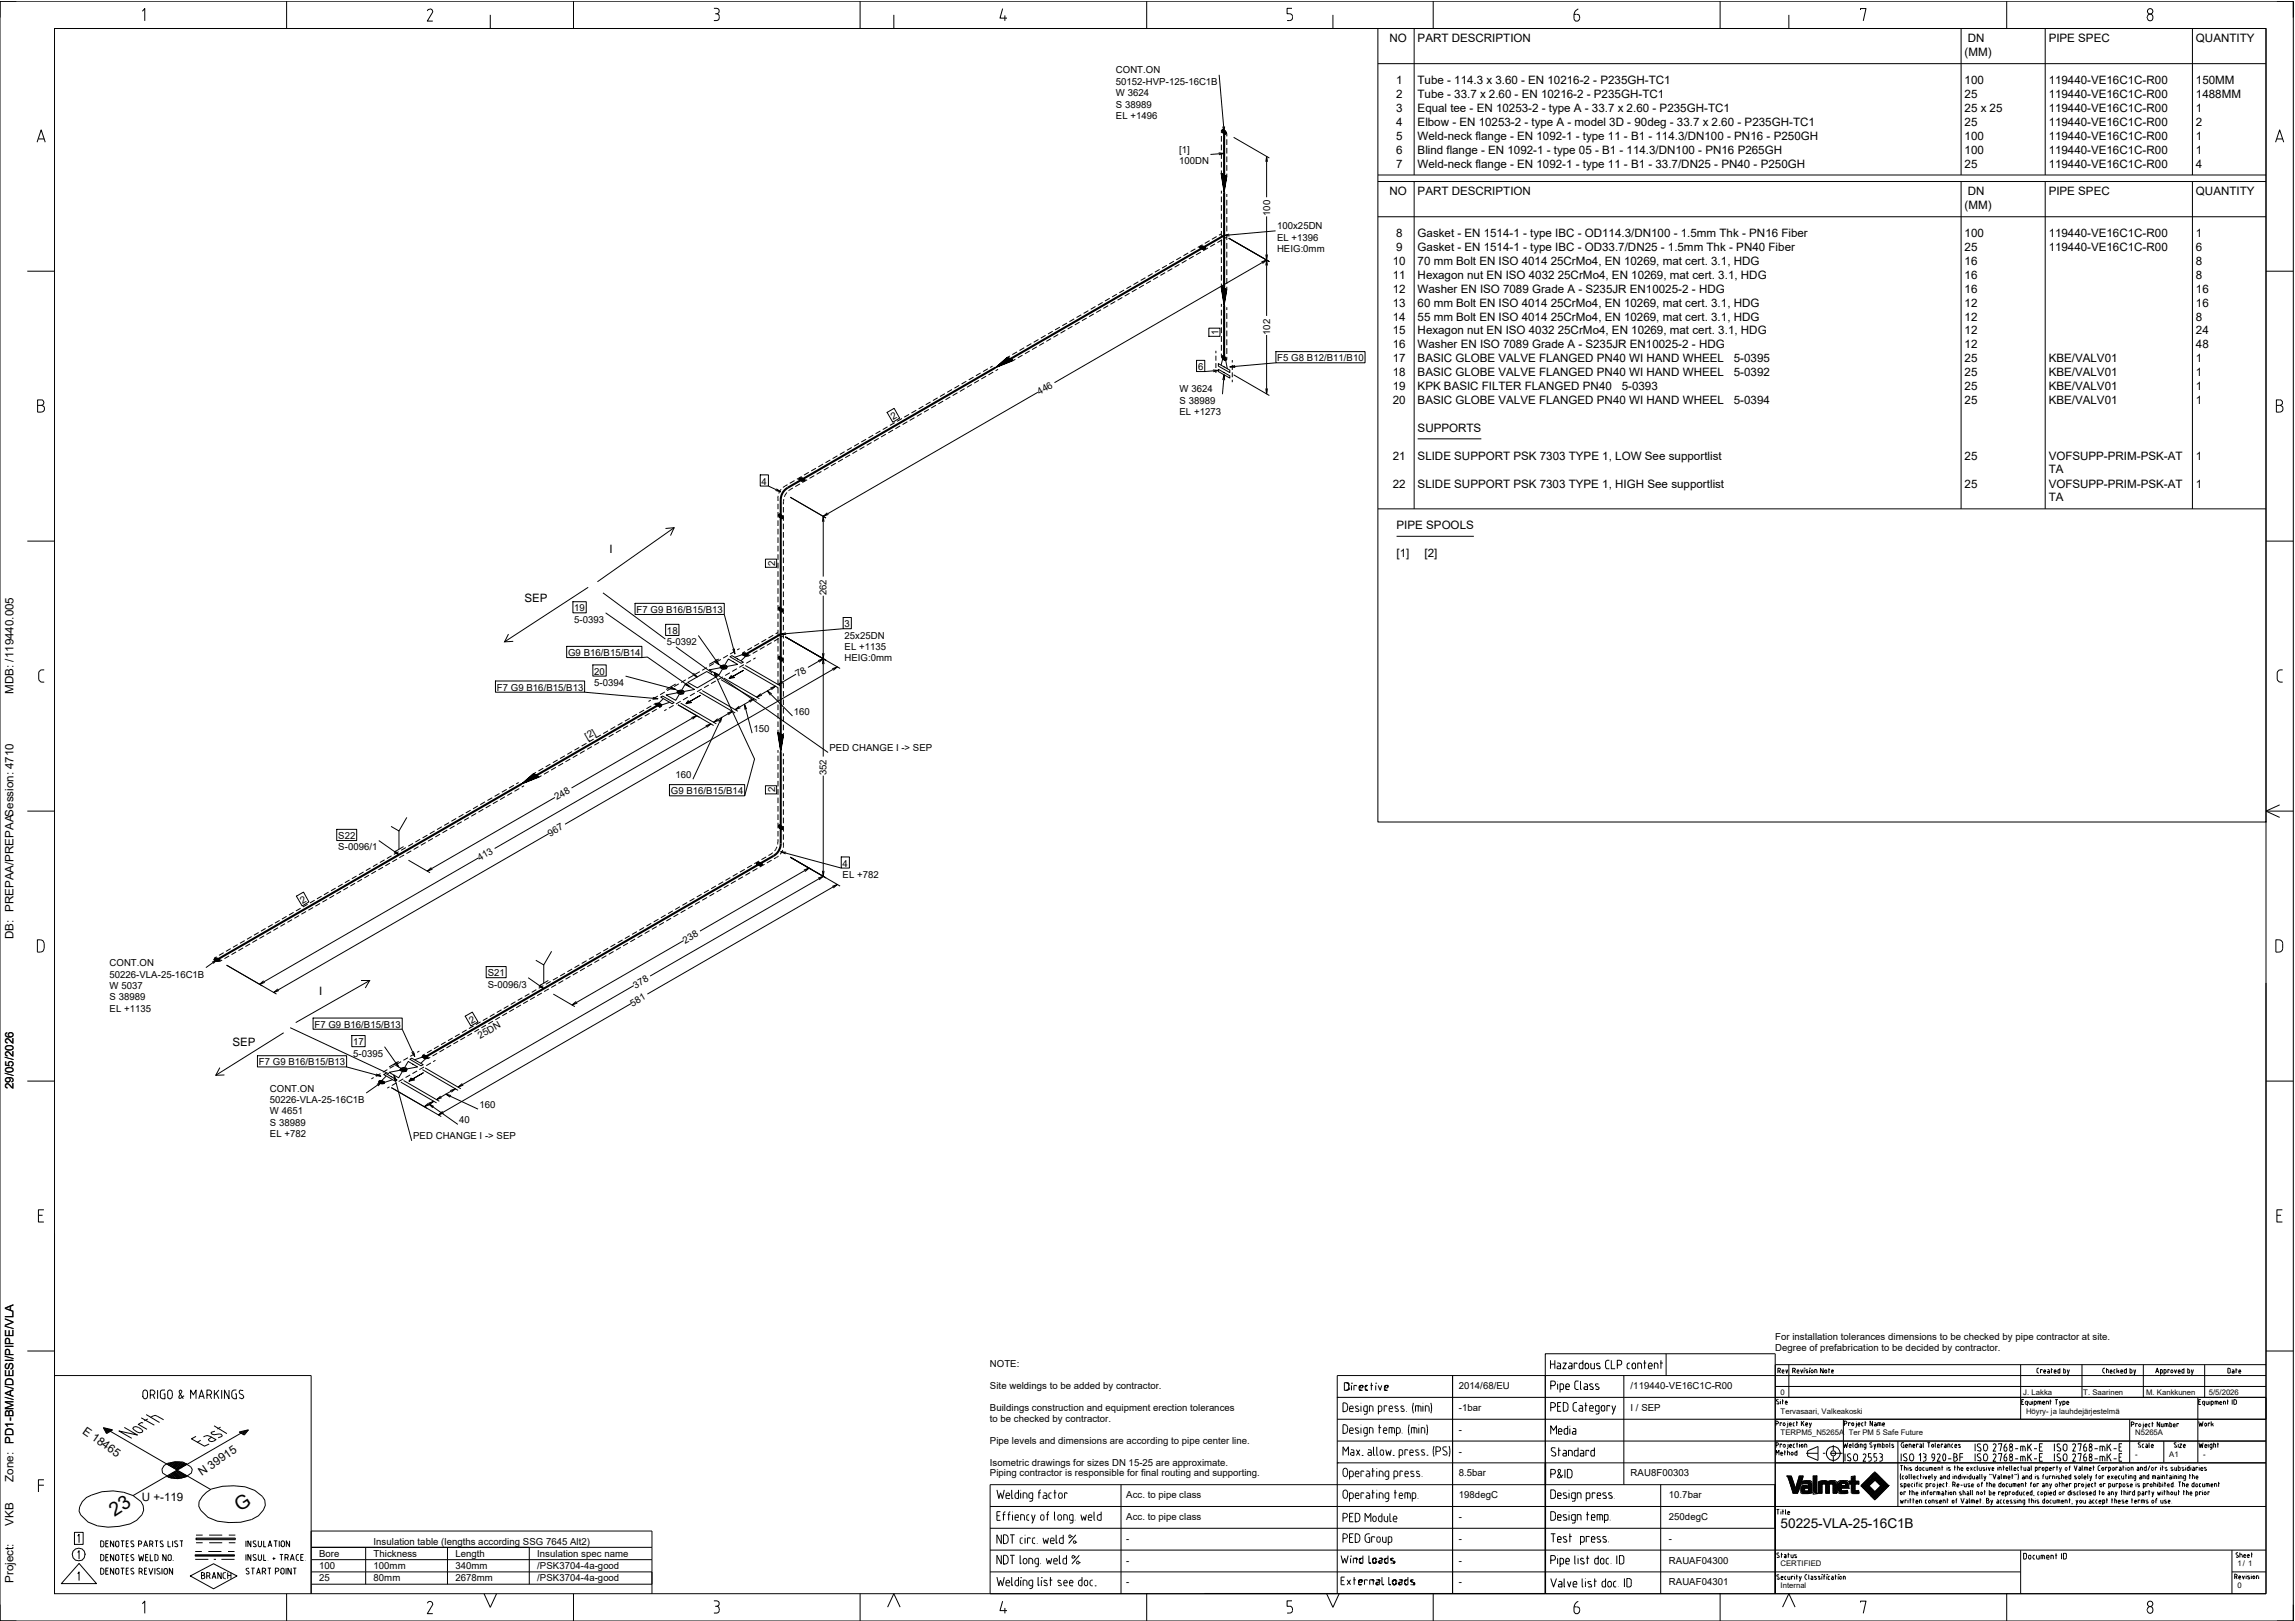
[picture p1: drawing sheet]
<svg xmlns="http://www.w3.org/2000/svg" width="841mm" height="594mm" viewBox="0 0 841 594" stroke-linecap="round" stroke-linejoin="round" font-family="sans-serif">
<defs><g id="words">
<g font-size="7.1">
<text x="42" y="556" transform="rotate(-33 42 556)">23</text>
<text x="87.9" y="554" transform="rotate(-33 87.9 554)">G</text>
</g>
<text font-size="4.9" x="652.5" y="560">50225-VLA-25-16C1B</text>
<g font-size="4.2">
<text x="509.2" y="15.5">NO</text>
<text x="519.5" y="15.5">PART DESCRIPTION</text>
<text x="721.1" y="15.5">DN</text>
<text x="750.7" y="15.5">PIPE SPEC</text>
<text x="804.7" y="15.5">QUANTITY</text>
<text x="719.9" y="20.5">(MM)</text>
<text x="511.6" y="30.8">1</text>
<text x="511.6" y="35.9">2</text>
<text x="519.5" y="30.8">Tube - 114.3 x 3.60 - EN 10216-2 - P235GH-TC1</text>
<text x="519.5" y="35.9">Tube - 33.7 x 2.60 - EN 10216-2 - P235GH-TC1</text>
<text x="719.9" y="30.8">100</text>
<text x="719.9" y="35.9">25</text>
<text x="750.7" y="30.8">119440-VE16C1C-R00</text>
<text x="750.7" y="35.9">119440-VE16C1C-R00</text>
<text x="804.7" y="30.8">150MM</text>
<text x="804.7" y="35.9">1488MM</text>
<text x="511.6" y="41">3</text>
<text x="519.5" y="41">Equal tee - EN 10253-2 - type A - 33.7 x 2.60 - P235GH-TC1</text>
<text x="719.9" y="41">25 x 25</text>
<text x="750.7" y="41">119440-VE16C1C-R00</text>
<text x="804.7" y="41">1</text>
<text x="511.6" y="46.1">4</text>
<text x="519.5" y="46.1">Elbow - EN 10253-2 - type A - model 3D - 90deg - 33.7 x 2.60 - P235GH-TC1</text>
<text x="719.9" y="46.1">25</text>
<text x="750.7" y="46.1">119440-VE16C1C-R00</text>
<text x="804.7" y="46.1">2</text>
<text x="511.6" y="51.2">5</text>
<text x="519.5" y="51.2">Weld-neck flange - EN 1092-1 - type 11 - B1 - 114.3/DN100 - PN16 - P250GH</text>
<text x="719.9" y="51.2">100</text>
<text x="750.7" y="51.2">119440-VE16C1C-R00</text>
<text x="804.7" y="51.2">1</text>
<text x="511.6" y="56.3">6</text>
<text x="519.5" y="56.3">Blind flange - EN 1092-1 - type 05 - B1 - 114.3/DN100 - PN16 P265GH</text>
<text x="719.9" y="56.3">100</text>
<text x="750.7" y="56.3">119440-VE16C1C-R00</text>
<text x="804.7" y="56.3">1</text>
<text x="511.6" y="61.4">7</text>
<text x="519.5" y="61.4">Weld-neck flange - EN 1092-1 - type 11 - B1 - 33.7/DN25 - PN40 - P250GH</text>
<text x="719.9" y="61.4">25</text>
<text x="750.7" y="61.4">119440-VE16C1C-R00</text>
<text x="804.7" y="61.4">4</text>
<text x="509.2" y="71.6">NO</text>
<text x="519.5" y="71.6">PART DESCRIPTION</text>
<text x="721.1" y="71.6">DN</text>
<text x="750.7" y="71.6">PIPE SPEC</text>
<text x="804.7" y="71.6">QUANTITY</text>
<text x="719.9" y="76.6">(MM)</text>
<text x="511.6" y="86.9">8</text>
<text x="519.5" y="86.9">Gasket - EN 1514-1 - type IBC - OD114.3/DN100 - 1.5mm Thk - PN16 Fiber</text>
<text x="719.9" y="86.9">100</text>
<text x="750.7" y="86.9">119440-VE16C1C-R00</text>
<text x="804.7" y="86.9">1</text>
<text x="511.6" y="92">9</text>
<text x="519.5" y="92">Gasket - EN 1514-1 - type IBC - OD33.7/DN25 - 1.5mm Thk - PN40 Fiber</text>
<text x="719.9" y="92">25</text>
<text x="750.7" y="92">119440-VE16C1C-R00</text>
<text x="804.7" y="92">6</text>
<text x="510.4" y="97.1">10</text>
<text x="519.5" y="97.1">70 mm Bolt EN ISO 4014</text>
<text x="568.3" y="97.1">25CrMo4, EN 10269, mat cert. 3.1, HDG</text>
<text x="719.9" y="97.1">16</text>
<text x="804.7" y="97.1">8</text>
<text x="510.4" y="102.2">11</text>
<text x="510.4" y="107.3">12</text>
<text x="519.5" y="102.2">Hexagon nut EN ISO 4032</text>
<text x="519.5" y="107.3">Washer EN ISO 7089 Grade A - S235JR EN10025-2 - HDG</text>
<text x="570.9" y="102.2">25CrMo4, EN 10269, mat cert. 3.1, HDG</text>
<text x="719.9" y="102.2">16</text>
<text x="719.9" y="107.3">16</text>
<text x="804.7" y="102.2">8</text>
<text x="804.7" y="107.3">16</text>
<text x="510.4" y="112.4">13</text>
<text x="519.5" y="112.4">60 mm Bolt EN ISO 4014</text>
<text x="568.3" y="112.4">25CrMo4, EN 10269, mat cert. 3.1, HDG</text>
<text x="719.9" y="112.4">12</text>
<text x="804.7" y="112.4">16</text>
<text x="510.4" y="117.5">14</text>
<text x="519.5" y="117.5">55 mm Bolt EN ISO 4014</text>
<text x="568.3" y="117.5">25CrMo4, EN 10269, mat cert. 3.1, HDG</text>
<text x="719.9" y="117.5">12</text>
<text x="804.7" y="117.5">8</text>
<text x="510.4" y="122.6">15</text>
<text x="519.5" y="122.6">Hexagon nut EN ISO 4032</text>
<text x="570.9" y="122.6">25CrMo4, EN 10269, mat cert. 3.1, HDG</text>
<text x="719.9" y="122.6">12</text>
<text x="804.7" y="122.6">24</text>
<text x="510.4" y="127.7">16</text>
<text x="519.5" y="127.7">Washer EN ISO 7089 Grade A - S235JR EN10025-2 - HDG</text>
<text x="719.9" y="127.7">12</text>
<text x="804.7" y="127.7">48</text>
<text x="510.4" y="132.8">17</text>
<text x="510.4" y="137.9">18</text>
<text x="519.5" y="132.8">BASIC GLOBE VALVE FLANGED PN40 WI HAND WHEEL</text>
<text x="519.5" y="137.9">BASIC GLOBE VALVE FLANGED PN40 WI HAND WHEEL</text>
<text x="635.3" y="132.8">5-0395</text>
<text x="635.3" y="137.9">5-0392</text>
<text x="719.9" y="132.8">25</text>
<text x="719.9" y="137.9">25</text>
<text x="750.7" y="132.8">KBE/VALV01</text>
<text x="750.7" y="137.9">KBE/VALV01</text>
<text x="804.7" y="132.8">1</text>
<text x="804.7" y="137.9">1</text>
<text x="510.4" y="143">19</text>
<text x="519.5" y="143">KPK BASIC FILTER FLANGED PN40</text>
<text x="594.3" y="143">5-0393</text>
<text x="719.9" y="143">25</text>
<text x="750.7" y="143">KBE/VALV01</text>
<text x="804.7" y="143">1</text>
<text x="510.4" y="148.1">20</text>
<text x="519.5" y="148.1">BASIC GLOBE VALVE FLANGED PN40 WI HAND WHEEL</text>
<text x="635.3" y="148.1">5-0394</text>
<text x="719.9" y="148.1">25</text>
<text x="750.7" y="148.1">KBE/VALV01</text>
<text x="804.7" y="148.1">1</text>
<text x="519.5" y="158.3">SUPPORTS</text>
<text x="510.4" y="168.5">21</text>
<text x="519.5" y="168.5">SLIDE SUPPORT PSK 7303 TYPE 1, LOW See supportlist</text>
<text x="719.9" y="168.5">25</text>
<text x="750.7" y="168.5">VOFSUPP-PRIM-PSK-AT</text>
<text x="750.7" y="173.4">TA</text>
<text x="804.7" y="168.5">1</text>
<text x="510.4" y="178.7">22</text>
<text x="519.5" y="178.7">SLIDE SUPPORT PSK 7303 TYPE 1, HIGH See supportlist</text>
<text x="719.9" y="178.7">25</text>
<text x="750.7" y="178.7">VOFSUPP-PRIM-PSK-AT</text>
<text x="804.7" y="178.7">1</text>
<text x="750.7" y="183.7">TA</text>
<text x="511.8" y="193.9">PIPE SPOOLS</text>
<text x="223.3" y="202.8">I</text>
<text x="511.8" y="204.2">[1]</text>
<text x="522" y="204.2">[2]</text>
<text x="192.2" y="220.8">SEP</text>
<text x="5" y="254.2" transform="rotate(-90 5 254.2)">MDB: /119440.005</text>
<text x="5" y="344.2" transform="rotate(-90 5 344.2)">DB: PREPAA/PREPAASession: 4710</text>
<text x="117" y="364.5">I</text>
<text x="85.2" y="383.2">SEP</text>
<text x="5" y="399.1" transform="rotate(-90 5 399.1)">29/05/2026</text>
<text x="30" y="525" transform="rotate(35 30 525)">E 18465</text>
<text x="5" y="529" transform="rotate(-90 5 529)">PD1-BM/A/DESI/PIPE/VLA</text>
<text x="5" y="543" transform="rotate(-90 5 543)">Zone:</text>
<text x="74" y="541" transform="rotate(-35 74 541)">N 39915</text>
<text x="52" y="550">U +-119</text>
<text x="5" y="559" transform="rotate(-90 5 559)">VKB</text>
<text x="5" y="580" transform="rotate(-90 5 580)">Project:</text>
</g>
<g font-size="3.5">
<text x="408.9" y="26.9">CONT.ON</text>
<text x="408.9" y="31.1">50152-HVP-125-16C1B</text>
<text x="408.9" y="35.2">W 3624</text>
<text x="408.9" y="39.4">S 38989</text>
<text x="408.9" y="43.6">EL +1496</text>
<text x="432.1" y="56.1">[1]</text>
<text x="432.1" y="60.2">100DN</text>
<text x="465.4" y="79.2" transform="rotate(-90 465.4 79.2)">100</text>
<text x="468" y="84">100x25DN</text>
<text x="468" y="88.2">EL +1396</text>
<text x="468" y="92.4">HEIG:0mm</text>
<text x="446.6" y="122.7" transform="rotate(-90 446.6 122.7)">1</text>
<text x="465.4" y="122.7" transform="rotate(-90 465.4 122.7)">102</text>
<text x="439" y="135.6">6</text>
<text x="468.1" y="132.4">F5 G8 B12/B11/B10</text>
<text x="432.2" y="143.8">W 3624</text>
<text x="381" y="144.8" transform="rotate(-30 381 144.8)">446</text>
<text x="432.2" y="148">S 38989</text>
<text x="327.3" y="154" transform="rotate(-30 327.3 154)">2</text>
<text x="432.2" y="152.1">EL +1273</text>
<text x="279.1" y="177.6">4</text>
<text x="284.1" y="207.3" transform="rotate(-90 284.1 207.3)">2</text>
<text x="302.9" y="218.2" transform="rotate(-90 302.9 218.2)">262</text>
<text x="210.4" y="224.1">19</text>
<text x="233.2" y="224.7">F7 G9 B16/B15/B13</text>
<text x="210.4" y="228.2">5-0393</text>
<text x="244.4" y="232.3">18</text>
<text x="309.5" y="229.8">3</text>
<text x="244.4" y="236.5">5-0392</text>
<text x="309.5" y="234">25x25DN</text>
<text x="309.5" y="238.2">EL +1135</text>
<text x="208.2" y="240.4">G9 B16/B15/B14</text>
<text x="309.5" y="242.3">HEIG:0mm</text>
<text x="217.7" y="247.2">20</text>
<text x="217.7" y="251.4">5-0394</text>
<text x="292.3" y="248.2" transform="rotate(-30 292.3 248.2)">78</text>
<text x="182.1" y="253.1">F7 G9 B16/B15/B13</text>
<text x="290.9" y="261.8">160</text>
<text x="276.1" y="268.1">150</text>
<text x="215.2" y="271.1" transform="rotate(-30 215.2 271.1)">[2]</text>
<text x="304" y="275.2">PED CHANGE I -&gt; SEP</text>
<text x="247.5" y="285">160</text>
<text x="302.9" y="284.1" transform="rotate(-90 302.9 284.1)">352</text>
<text x="204" y="293.3" transform="rotate(-30 204 293.3)">248</text>
<text x="245.8" y="291.1">G9 B16/B15/B14</text>
<text x="284.1" y="290.4" transform="rotate(-90 284.1 290.4)">2</text>
<text x="123.9" y="307.5">S22</text>
<text x="123.9" y="311.7">S-0096/1</text>
<text x="201.6" y="306.5" transform="rotate(-30 201.6 306.5)">967</text>
<text x="175.9" y="315.5" transform="rotate(-30 175.9 315.5)">413</text>
<text x="308.8" y="317.6">4</text>
<text x="308.8" y="321.8">EL +782</text>
<text x="110.9" y="331.3" transform="rotate(-30 110.9 331.3)">2</text>
<text x="251.1" y="345.7" transform="rotate(-30 251.1 345.7)">238</text>
<text x="40.1" y="354.1">CONT.ON</text>
<text x="40.1" y="358.2">50226-VLA-25-16C1B</text>
<text x="178.7" y="357.8">S21</text>
<text x="40.1" y="362.4">W 5037</text>
<text x="178.7" y="361.9">S-0096/3</text>
<text x="232.9" y="362.3" transform="rotate(-30 232.9 362.3)">378</text>
<text x="40.1" y="366.6">S 38989</text>
<text x="40.1" y="370.7">EL +1135</text>
<text x="231.8" y="368.9" transform="rotate(-30 231.8 368.9)">581</text>
<text x="115.2" y="376.6">F7 G9 B16/B15/B13</text>
<text x="172.8" y="375.3" transform="rotate(-30 172.8 375.3)">2</text>
<text x="129.4" y="383">17</text>
<text x="175.9" y="380.7" transform="rotate(-30 175.9 380.7)">25DN</text>
<text x="129.4" y="387.2">5-0395</text>
<text x="94.8" y="390.4">F7 G9 B16/B15/B13</text>
<text x="98.9" y="400">CONT.ON</text>
<text x="98.9" y="404.2">50226-VLA-25-16C1B</text>
<text x="175.7" y="405.9">160</text>
<text x="98.9" y="408.4">W 4651</text>
<text x="98.9" y="412.5">S 38989</text>
<text x="168.3" y="411.5">40</text>
<text x="98.9" y="416.7">EL +782</text>
<text x="151.4" y="417.5">PED CHANGE I -&gt; SEP</text>
<text x="650.5" y="491.1">For installation tolerances dimensions to be checked by pipe contractor at site.</text>
<text x="650.5" y="495.1">Degree of prefabrication to be decided by contractor.</text>
<text x="362.7" y="501">NOTE:</text>
<text x="362.7" y="509">Site weldings to be added by contractor.</text>
<text x="534.6" y="509">2014/68/EU</text>
<text x="597.6" y="509">/119440-VE16C1C-R00</text>
<text x="362.7" y="517">Buildings construction and equipment erection tolerances</text>
<text x="362.7" y="521">to be checked by contractor.</text>
<text x="534.6" y="517">-1bar</text>
<text x="597.6" y="517">I / SEP</text>
<text x="534.6" y="525">-</text>
<text x="362.7" y="529">Pipe levels and dimensions are according to pipe center line.</text>
<text x="534.6" y="533">-</text>
<text x="362.7" y="537">Isometric drawings for sizes DN 15-25 are approximate.</text>
<text x="362.7" y="541">Piping contractor is responsible for final routing and supporting.</text>
<text x="534.6" y="541">8.5bar</text>
<text x="597.6" y="541">RAU8F00303</text>
<text x="412.7" y="549">Acc. to pipe class</text>
<text x="534.6" y="549">198degC</text>
<text x="611.5" y="549">10.7bar</text>
<text x="412.7" y="557">Acc. to pipe class</text>
<text x="534.6" y="557">-</text>
<text x="611.5" y="557">250degC</text>
<text x="136.9" y="566">Insulation table (lengths according SSG 7645 Alt2)</text>
<text x="412.7" y="565">-</text>
<text x="534.6" y="565">-</text>
<text x="611.5" y="565">-</text>
<text x="116.9" y="570.5">Bore</text>
<text x="116.9" y="575">100</text>
<text x="136.9" y="570.5">Thickness</text>
<text x="136.9" y="575">100mm</text>
<text x="166.9" y="570.5">Length</text>
<text x="166.9" y="575">340mm</text>
<text x="196.9" y="570.5">Insulation spec name</text>
<text x="196.9" y="575">/PSK3704-4a-good</text>
<text x="412.7" y="573">-</text>
<text x="534.6" y="573">-</text>
<text x="611.5" y="573">RAUAF04300</text>
<text x="116.9" y="579.5">25</text>
<text x="136.9" y="579.5">80mm</text>
<text x="166.9" y="579.5">2678mm</text>
<text x="196.9" y="579.5">/PSK3704-4a-good</text>
<text x="412.7" y="581">-</text>
<text x="534.6" y="581">-</text>
<text x="611.5" y="581">RAUAF04301</text>
</g>
<g font-size="2.8">
<text x="652.5" y="511">0</text>
<text x="741.4" y="511">J. Lakka</text>
<text x="763.4" y="511">T. Saarinen</text>
<text x="786.4" y="511">M. Kankkunen</text>
<text x="809.4" y="511">5/5/2026</text>
<text x="652.5" y="518">Tervasaari, Valkeakoski</text>
<text x="742.4" y="518">Höyry- ja lauhdejärjestelmä</text>
<text x="652.5" y="526">TERPM5_N5265A</text>
<text x="677.5" y="526">Ter PM 5 Safe Future</text>
<text x="782.4" y="526">N5265A</text>
<text x="782.4" y="534">-</text>
<text x="794.9" y="534">A1</text>
<text x="807.4" y="534">-</text>
<text x="652.5" y="574">CERTIFIED</text>
<text x="819.9" y="574">1/ 1</text>
<text x="652.5" y="582">Internal</text>
<text x="819.9" y="582">0</text>
</g>
</g></defs>
<g fill="none" stroke="#000" stroke-width=".37">
<path d="M0 .4h840.4v593.6h-840.4zM6 .4h-6v6.1M20 10.4h810.4v573.6h-810.4zM52.2 4.1l.9-1v4.5M105 .4v10M157.6 3.4h-.5l-.5 .6M157.6 3.2a.95 .95 0 0 1 .8 1.5l-1.8 3h2M179.7 5.4v5M210.2 .4v10M261.6 3.1h1a1.03 1.03 0 0 1 .9 1.2 1.03 1.03 0 0 1-1.4 .7M262.6 5a.89 .89 0 0 1 .9 1M263.5 6.5a.89 .89 0 0 1-.9 1h-1"/>
<path d="M263.6 6v.5M315.2 .4v10M327.5 5.4v5M367.4 3.1l-1 3.5h2.6M368.2 5.6v2M420.2 .4v10M473.4 3.1h-1.7v1.9h1a1.28 1.28 0 0 1 1 1.3 1.28 1.28 0 0 1-1 1.2h-1M488.5 5.4v5M504.9 10.4h325.5v290.8h-325.5zM504.9 10.4h325.5M518.2 10.4v53.7M525.2 .4v10"/>
<path d="M577.8 5.3h-1v1.4a.99 .99 0 0 0 1 1 .99 .99 0 0 0 1-1M577.9 5.3a1.02 1.02 0 0 1 1 1.4M578.4 3.2a2.37 2.37 0 0 0-1.6 2.1M630.3 .4v10M655.5 5.4v5M681.8 3.7v-.6h2l-1 4.5M718.6 10.4v53.7M735.4 .4v10M749.5 10.4v53.7M786.8 6.2v.4M786.9 6.2a1.1 1.1 0 0 1 1.6-.9 1.1 1.1 0 0 1 .3 1.7 .99 .99 0 0 1-1.1 .6 .99 .99 0 0 1-.8-1M803.4 10.4v53.7"/>
<path d="M834.4 .4h6v6.1M446.8 27.4l1.8 20.9M504.9 23.3h325.5M13.6 52.1l1.5-4.5 1.5 4.5M14.1 50.9h2.1M446.6 56l2 .2-1.9 .5M447.6 47.7v1.1M447.6 49.8v2.1M447.6 53v2.1M447.6 56.1v2.1M447.6 59.3v2.1M448.1 47.4l1 .6 .4 .8-.4 .4-1-.6-.4-.8z"/>
<path d="M448.6 56.2l-5 .4M448.8 46.3l-.2 2-.5-1.9M449.6 48.9v1.1M449.6 51v2.1M449.6 54.2v2.1M449.6 57.3v2.1M452.1 50.3l13.1 7.6M463.9 59.3l.3-2 .3 2M464.2 57.3v15M833.9 52.1l1.5-4.5 1.5 4.5M834.4 50.9h2.1M447.6 62.4v1.1"/>
<path d="M447.6 69.9v1M447.6 72v2.1M447.6 75.2v2.1M447.6 78.3v2.1M448.6 64.1l-1.1-.6 1.1 7 1-5.8-2-1.2 1 6.4 .9-5.3-1.7-1 .8 5.6 .8-4.7-1.5-.8 .7 4.9 .6-4.1-1.2-.7 .6 4.2 .5-3.6-.9-.5 .4 3.5 .3-3.1-.6-.4 .3 2.9 .2-2.6-.3-.2 .1 2.2 .1-2.1-.1 6.4M449.6 60.5v2.1M449.6 63.6v1.1M449.6 71.1v1M449.6 73.2v2.1M449.6 76.4v2.1M449.6 79.5v2.1M464.2 79.3v36.5"/>
<path d="M504.9 64.1h325.5M504.9 66.5h325.5M504.9 79.4h325.5M518.2 66.5v120M718.6 66.5v120M749.5 66.5v120M803.4 66.5v120M10 99.4h10M425 98.7l-1.8 1M427 99.9l-1.8 1M427.6 97.2l-1.8 1M429.6 98.4l-1.8 1"/>
<path d="M430.2 95.7l-1.7 1M432.2 96.9l-1.8 1M432.8 94.2l-1.8 1M434.8 95.4l-1.7 1M435.4 92.7l-1.7 1M437.4 93.9l-1.7 1M438 91.2l-1.7 1M439.9 90.3l.9-.1 1.1 .6-.2 .5-.9 .1-1.1-.6zM440 92.4l-1.7 1M440.6 89.7l-1.7 1M442.7 90.9l-1.8 1M443.3 88.2l-1.8 1"/>
<path d="M445.2 89.4l-1.7 1M445.8 86.7l-1.7 1M447.6 81.5v2.1M447.6 84.6v2.1M447.6 87.8v2.2M447.6 91v2.2M447.6 94.2v2.2M447.6 97.5v2.1M447.6 85.7l-.9 .5M447.8 87.9l-1.7 1M449.6 82.7v2.1M449.6 85.8v2.2"/>
<path d="M449.6 89v2.2M449.6 92.2v2.2M449.6 95.5v2.1M449.6 98.7v2.1M449.6 86.9l-.9 .5M450.3 87.3l14.9 8.6M450.5 85.8l-1.9 .5 2 .2M462.3 96l1.9-.7-1.5 1.3M463.9 93.3l.3 2 .3-2M463.9 97.3l.3-2 .3 2M464.2 95.3l-77.8 44.9M467.4 84.6l-18.8 1.7"/>
<path d="M830.4 99.4h10M388.4 119.9l-1.8 1M391 118.4l-1.7 1M393 119.6l-1.7 1M393.6 116.9l-1.7 1M395.6 118.1l-1.7 1M396.2 115.4l-1.7 .9M398.2 116.6l-1.7 .9M398.8 113.8l-1.7 1M400.8 115l-1.7 1M401.4 112.3l-1.7 1M403.5 113.5l-1.8 1"/>
<path d="M404.1 110.8l-1.8 1M406.1 112l-1.8 1M406.7 109.3l-1.8 1M408.7 110.5l-1.8 1M409.3 107.8l-1.8 1M411.3 109l-1.8 1M411.9 106.3l-1.7 1M413.9 107.5l-1.7 1M414.5 104.8l-1.7 1M416.5 106l-1.7 1M417.1 103.3l-1.7 1M419.1 104.5l-1.7 1"/>
<path d="M419.7 101.8l-1.7 .9M421.7 103l-1.7 .9M422.3 100.2l-1.7 1.1M424.4 101.4l-1.8 1.1M447.6 100.7v2.1M447.6 103.9v1.1M447.6 111.4v1M447.6 113.5v2.2M447.6 116.7v2.2M447.6 119.9v2.2M448.6 105.6l-1.1-.6 1.1 7 1-5.8-2-1.2 1 6.4 .9-5.3-1.7-1 .8 5.6 .8-4.7-1.5-.8 .7 4.9 .6-4.1-1.2-.7 .6 4.2 .5-3.6-.9-.5 .4 3.5 .3-3.1-.6-.4 .3 2.9 .2-2.6-.3-.2 .1 2.2 .1-2.1-.1 6.4M449.6 101.9v2.1"/>
<path d="M449.6 105.1v1.1M449.6 112.6v1M449.6 114.7v2.2M449.6 117.9v2.2M354.1 139.7l-1.7 1M356.7 138.2l-1.7 1M358.7 139.4l-1.7 1M359.3 136.7l-1.7 1M361.4 137.9l-1.8 1M362 135.1l-1.8 1.1M363.7 134.1l-.8 .6M364 136.3l-1.8 1.1"/>
<path d="M365.7 135.3l-.9 .6M370.1 130.4l-.9 .5M370.2 131.6l-1.1-.7-4.4 3.8 6.5-2.5-2-1.3-4 3.5 5.9-2.4-1.7-1-3.6 3.1 5.2-2.2-1.5-.7-3.2 2.5 4.5-1.8-1.2-.6-2.8 2.2 3.9-1.6-.9-.6-2.4 1.8 3.1-1.4-.6-.4-2.1 1.6 2.6-1.3-.3-.1-1.7 1 1.9-.9-5.6 3.1M372.1 131.6l-.9 .6M372.7 129l-1.7 .9M374.7 130.1l-1.7 1M375.3 127.4l-1.7 1M377.3 128.6l-1.7 1M377.9 125.9l-1.7 1M379.9 127.1l-1.7 1M380.5 124.4l-1.7 1M382.6 125.6l-1.8 1"/>
<path d="M383.2 122.9l-1.8 1M385.2 124.1l-1.8 1M385.8 121.4l-1.8 1M387.8 122.6l-1.8 1M390.4 121.1l-1.8 1M438.5 132h3v4.2h-3zM443 120.3h4.1v2.9h-4.1zM444.5 135.6l2 .1-1.9 .5M445.6 128.5v.9M445.6 130.3v1.9M445.6 133.1v1.7M445.6 135.7v.9"/>
<path d="M446.5 133.2l4.2 2.4v.9l-4.2-2.4zM446.5 135.3l4.2 2.4v.8l-4.2-2.3zM446.5 135.7l-5 .5M447.5 133.8l.7-2.8 .9 .6 .7 3.7M447.6 123.1v2.2M447.6 126.4v2.1M447.6 129.6v1M448.1 130.3l1 .6 .4 .8-.4 .5-1-.6-.4-.9zM448.1 139.3l.5-2 .2 2M448.6 137.3l-.5 7M449.6 121.1v2.2M449.6 124.3v2.2"/>
<path d="M449.6 127.6v2.1M449.6 130.8v1.1M451.6 131.9v.9M451.6 133.7v1.9M451.6 136.5v1.7M451.6 139.1v.9M452.1 137.3l13.1 7.6M452.6 134l-1.9 .4 2 .3M464.2 122.8v21.5M467.5 128.8h32.7v4.1h-32.7zM467.5 132.9l-16.8 1.5M13.8 146.5h1.3a1.01 1.01 0 0 1 1 1 1.01 1.01 0 0 1-1 1 1.24 1.24 0 0 1 1.2 1.3 1.24 1.24 0 0 1-1.2 1.2h-1.3z"/>
<path d="M13.8 148.5h1.3M320 159.4l-1.8 1.1M322.6 157.9l-1.7 1M324.6 159.1l-1.7 1M325.1 151.1l2.6-1.5 2 3.6-2.5 1.5zM325.2 156.4l-1.7 1M327.2 157.6l-1.7 1M327.9 154.9l-1.8 1M329.9 156.1l-1.8 1M330.5 153.4l-1.8 1M332.5 154.6l-1.7 1M333.1 151.9l-1.7 1"/>
<path d="M335.1 153.1l-1.7 1M335.8 150.3l-1.8 1M337.7 151.5l-1.7 1M338.4 148.8l-1.8 1M340.4 150l-1.8 1M341 147.3l-1.8 1M343 148.5l-1.8 1M343.6 145.8l-1.7 1M345.6 147l-1.7 1M346.2 144.3l-1.7 1M348.2 145.4l-1.7 1.1M348.9 142.7l-1.8 1.1"/>
<path d="M350.9 143.9l-1.8 1.1M351.5 141.2l-1.7 1M353.5 142.4l-1.8 1M356.1 140.9l-1.8 1M380.3 143.7l-78.6 45.5v22.1M463.9 142.3l.3 2 .3-2M834.2 146.5h1.2a1.01 1.01 0 0 1 1 1 1.01 1.01 0 0 1-1 1 1.24 1.24 0 0 1 1.2 1.3 1.24 1.24 0 0 1-1.2 1.2h-1.2zM834.2 148.5h1.2M278.6 174h3v4.1h-3zM281.6 178.1l4.5 2.1M284.5 179.1l1.6 1.1-1.9-.5M286.3 179.3l-.9 1.5"/>
<path d="M288.6 177.6l-1.7 1M289.7 179.3l-.7 .5M290.6 178.8l-.9 .5M291.2 176.1l-1.8 1M293 175.2l.9-.1 1.1 .6-.2 .5-.9 .1-1.1-.6zM293.2 177.3l-1.8 1M293.8 174.6l-1.8 1M295.8 175.8l-1.8 1M296.4 173.1l-1.8 1M298.4 174.3l-1.8 1M299 171.6l-1.7 1M301 172.8l-1.7 1"/>
<path d="M301.6 170l-1.7 1.1M303.6 171.3l-1.7 1M304.3 168.6l-1.8 1M306.3 169.7l-1.8 1.1M306.9 167l-1.8 1M308.9 168.2l-1.8 1M309.5 165.5l-1.7 1M311.5 166.7l-1.8 1M312.1 164l-1.7 1M314.1 165.2l-1.7 1M314.7 162.5l-1.7 1M316.8 163.7l-1.8 1"/>
<path d="M317.4 161l-1.8 1M319.4 162.2l-1.8 1M322 160.6l-1.8 1M519.5 160.8h23.3M10 198.3h10M243.9 193.7l3.1-.3-1.3 2.9M247 193.4l-28.1 19.8M285.1 182.6v1M285.1 184.6v2M285.1 187.6v2M285.1 190.7v2M285.1 193.8v2"/>
<path d="M285.1 196.9v2.1M285.1 200v2.1M285.1 181.7l-.1 .9M285.2 188.7l.4-.4 1 .6 .4 .8-.4 .4-1-.6zM287.1 185.8v2M287.1 188.8v2M287.1 191.9v2M287.1 195v2M287.1 198.1v2.1M287.2 182.9l-.1 1.9M288.4 180.5l-1 1.5M289.6 182.2l13.1 7.6"/>
<path d="M301.4 191.2l.3-2 .3 2M303.2 187.9l-1.5 1.3 1.9-.7M504.9 186.5h325.5M511.8 196.5h28.3M830.4 198.3h10M215.5 215.2l-30.6 20M221 217.2l22.8 17M280.5 204.9h4.1v3h-4.1zM285.1 203.1v2.1M285.1 206.2v2.1M285.1 209.3v2.1M285.1 212.4v2.1"/>
<path d="M285.1 215.5v2.1M285.1 218.6v2.1M287.1 201.2v2.1M287.1 204.3v2.1M287.1 207.4v2.1M287.1 210.5v2.1M287.1 213.6v2.1M287.1 216.7v2.1M287.1 219.8v2.1M301.7 218.3v58.9M186.3 232.4l-1.4 2.8 3.2-.2M207.7 236.9h27.5v4.1h-27.5z"/>
<path d="M209.9 220.5h4.9v4.1h-4.9zM221.9 224.6l33.6 23.5M232.7 221.1h32.7v4.1h-32.7zM243.9 228.8h4.9v4.1h-4.9zM247.7 237.1l13.2 9.4M255.9 232.9l7.5 10.6M265.4 225.2l3.9 14.5M269.1 237.7l.2 2-.8-1.8M269.3 238.6l-1.7 1.1M271 237.7l-.9 .5M272.2 239.4l.9-.1 1.1 .6-.2 .5-.9 .1-1.1-.6zM273 238.8l-.9 .5"/>
<path d="M275 240l-.9 .5M275.6 237.3l-1.8 1M277.6 238.5l-1.8 1M278.2 235.8l-1.8 1M280.2 237l-1.8 1M280.8 234.3l-1.8 1M282.8 235.5l-1.8 1M283.4 232.8l-1.8 1M285.1 221.7v2.1M285.1 224.8v2M285.1 227.8v2M285.1 230.8v2"/>
<path d="M285.1 233.8v2M285.1 236.8v2M285.1 239.8v2M285.1 231.8l-.9 .5M285.4 234l-1.8 1M285.6 222.5l1 .6 .4 .8-.4 .4-1-.6-.4-.8zM287.1 222.9v2.1M287.1 226v2M287.1 229v2M287.1 232v2M287.1 235v2M287.1 238v2"/>
<path d="M287.1 233l-.9 .5M287.8 233.4l20.1 11.6M288 231.9l-1.9 .5 2 .2M301.4 239.4l.3 2 .3-2M309 226.3h3v4.1h-3zM309 230.4l-22.9 2M16.2 245.5l-1.3 .1-.7 1 .1 2.6 .6 .6 1.3 .2M181.6 249.5h32.6v4.2h-32.6zM214.2 253.7l26.9 2.3M217.2 243.7h4.9v4.1h-4.9zM229.2 247.8l18.4 4.8M235.2 241l2-.2 15.6 10.9"/>
<path d="M238.5 256.6l-.9 .4M238.7 258.7l-1.8 1M239.2 255.6l1.9 .4-2 .3M240.4 257.6l-.9 .6M240.5 257.8l.9-.2 1.1 .6-.2 .6h-.9l-1.1-.6zM240.7 259.9l-1.8 1M241.1 255.1l-1.8 1M242.1 255.4l.7-.3 4.2 2.4-.7 .4zM242.4 258.8l-.9 .6M243 256l-2 2.1 .8 .4 3.6-1.2M243.6 253.6l-1.7 1M244.1 254.7l10.4-2.1-3.4-1.9-3.5 5.9z"/>
<path d="M244.3 260l-.9 .4M245.8 251.9l1.8 .7-2-.1M245.8 251.7l3.5 2M246.2 252.1l-1.7 1M246.8 258.5l-1.7 1M247.6 250.7l-3.5 1.9M248 253.7h2.7M248.3 253.5l2.2 .5M248.4 258.2l13.1 7.7M248.5 253.2l-.5 .5 1.3 .8 1.1-.2 .3-.6-.3-.6-1.1-.2-.8 .3 1.9 1.1M248.8 250.6l-1.8 1M249 253.1l.9 1.3"/>
<path d="M249.3 252.9v1.6M249.4 257.6l13.1 7.7M249.4 257l-1.7 1M250.4 253.1l-1.9 1.1M251.3 249.1l-1.7 1M251.4 250.3l1.4 1.4-1.8-.8M252 250.1l7-4 3.4 2-6.9 3.9zM252 255.5l-1.7 1M252.1 256.8l1.3 .7-2 .4 5.2-3.1-5.2 3.1zM253.9 247.6l-1.7 1M254.1 246.7l1.4 1.4-1.8-.8M254.6 254l-1.7 1"/>
<path d="M256.3 253.7l13.1 7.6M256.4 246.1l-1.7 1M257.1 252.5l-1.7 1M257.3 253.1l13.1 7.5M259 244.6l-1.7 1M259.7 251l-1.7 1M259.9 245.5l10.4-2-3.4-2-3.5 6zM261.6 243.1l-1.7 1M261.6 242.5l3.5 2M262.3 249.5l-1.7 1M262.5 241.7l.9 1.8-1.4-1.4M262.8 248.1l-1.1-1.7 .5 2"/>
<path d="M263.4 241.5l-3.5 2M263.5 247.3l-1.8-.9 1.4 1.5M263.8 244.5h2.7M264.1 244.3l2.2 .5M264.2 241.6l-1.8 1M264.2 249.1l13.1 7.5M264.3 244l-.5 .5 1.3 .8 1.1-.2 .3-.6-.3-.6-1.1-.2-.8 .3 1.9 1.1M264.8 243.9l.9 1.3M264.9 248l-1.7 1M265.1 243.7v1.6M265.2 248.5l13.1 7.5M266.2 243.9l-1.9 1.1"/>
<path d="M266.7 240.1l-1.7 1M267.5 246.5l-1.8 1M267.5 240.7l.7-.4 4.2 2.4-.8 .4zM267.9 247.6l1.3 .7-2 .4 5.2-3-5.2 3zM269.2 240.9l3.5-1.2 .9 .5-2.1 2M270 245l-1.7 1M270.9 258.8l-1.5 1.2 1.9-.6M272.1 244.5l13.1 7.5M272.6 243.5l-1.7 1M272.8 258.1l-3.4 1.9M272.8 258.1l2.8 10.6M273.1 243.9l13.1 7.6"/>
<path d="M273.6 259.8l-.8-1.7 .2 1.9M274.4 256.8l1.9-.8-1.5 1.3M275.2 242l-1.7 1.1M276.3 256l-3.5 2.1M276.9 241.1l-.9 .5M278.8 254.2l-1.5 1.2 1.9-.6M281.2 253.2l9.2 9.1M282.3 252.2l1.9-.7-1.5 1.3M282.8 254.3l-1.6-1.1 1.1 1.6M284.2 251.5l-6.9 3.9M285.1 242.8v2.1M285.1 245.9v2"/>
<path d="M285.1 249v2M285.1 252v2.1M285.1 255.1v2.1M285.1 258.2v2M285.6 240.5l1 .6 .4 .8-.4 .4-1-.6-.4-.8zM286.7 249.5l-1.5 1.4 1.9-.8M287.1 241v2M287.1 244v2.1M287.1 247.1v2M287.1 250.2v2M287.1 253.2v2.1M287.1 256.3v2.1"/>
<path d="M287.1 259.4v2.1M291.7 247l-6.5 3.9M299.8 242.1l1.9-.7-1.5 1.3M301.4 243.4l.3-2 .3 2M301.7 241.4l-5.6 3.2M305 245.1l1.9-.7-1.5 1.3M306.9 244.4l-99.8 57.6M836.5 245.5a1.46 1.46 0 0 0-2 1.1l.1 2.6a1.57 1.57 0 0 0 1.9 .8M201.7 280l-1.7 1M204.3 278.5l-1.7 1M206.4 279.7l-1.8 1M207 276.9l-1.8 1.1"/>
<path d="M209 278.1l-1.8 1M209.6 275.4l-1.7 1M211.6 276.6l-1.7 1M212.3 273.9l-1.8 1M214.3 275.1l-1.8 1M214.9 272.4l-1.8 1M216.9 273.6l-1.7 1M217.5 270.8l-1.7 1.1M219.6 272.1l-1.8 1M220.2 269.3l-1.8 1M222.2 270.5l-1.8 1M222.8 267.8l-1.7 1"/>
<path d="M224.8 269l-1.7 1M225.5 266.3l-1.8 1M227.5 267.5l-1.8 1M228.1 264.8l-1.7 1M230.1 266l-1.8 1M230.8 263.2l-1.8 1.1M232.7 264.4l-1.7 1M233.4 261.7l-1.8 1M235.4 262.9l-1.8 1M236 260.2l-1.7 1M238 261.4l-1.7 1M253.4 262.9l1.9-.7-1.5 1.3"/>
<path d="M255.3 262.2l-45.9 26.5M258.6 265.9l1.9-.6-1.5 1.2M260.5 265.3l-79.2 45.6M263 263.4l-1.5 1.3 1.9-.7M263.4 264.4l1.1-1.6-.5 1.9M264.5 262.8l-10.6 22.7M266.5 261.3l1.9-.7-1.5 1.3M268.4 260.6l-6.9 4.1M285.1 261.3v2M285.1 264.4v2M285.1 267.4v1M285.1 274.9v1"/>
<path d="M285.1 276.9v2M285.1 280v2M286.1 269l-1.1-.6 1.1 7.1 1-5.9-2-1.2 1 6.5 .9-5.3-1.7-1.1 .8 5.6 .8-4.7-1.5-.7 .7 4.8 .6-4.1-1.2-.7 .6 4.3 .5-3.7-.9-.5 .4 3.6 .3-3.1-.6-.5 .3 3 .2-2.7-.3-.1 .1 2.2 .1-2.2-.1 6.5M287.1 262.5v2M287.1 265.6v2M287.1 268.6v1M287.1 276v1.1M287.1 278.1v2M303.5 275.7l-41.8-29.3 14.8 31.7-3.6 13.5M10 297.2h10M149.1 299.5l-2.9 5-2.9-1.7M167.2 299.9l-1.8 1"/>
<path d="M169.8 298.4l-1.7 1M171.8 299.6l-1.7 1M172.5 296.9l-1.8 1M174.5 298.1l-1.8 1M175.1 295.3l-1.7 1.1M177.1 296.5l-1.8 1.1M177.7 293.8l-1.7 1.1M179.7 295l-1.7 1.1M180.4 292.3l-1.8 1M182.4 293.5l-1.8 1M183 290.8l-1.7 1M185 292l-1.7 1"/>
<path d="M185.7 289.3l-1.8 1M187.6 290.5l-1.7 1M188.3 287.8l-1.8 1M190.1 286.7l-.9 .5M190.3 289l-1.8 1M192.1 287.9l-.9 .5M196.4 283l-.8 .5M196.6 284.1l-1.1-.6-4.5 3.8 6.5-2.6-1.9-1.2-4 3.5 5.9-2.4-1.7-1-3.6 3.1 5.2-2.2-1.5-.8-3.2 2.6 4.5-1.8-1.2-.7-2.8 2.3 3.9-1.7-.9-.5-2.4 1.8 3.1-1.4-.6-.4-2.2 1.6 2.7-1.3-.3-.2-1.8 1.1 1.9-1-5.6 3.2M198.4 284.2l-.9 .5M199.1 281.5l-1.8 1M201.1 282.7l-1.8 1M203.4 292.2l-46.8 27"/>
<path d="M203.7 281.2l-1.8 1M245.3 287.5h27.6v4.1h-27.6zM280.5 287.9h4.1v3h-4.1zM285.1 283v2.1M285.1 286.1v2.1M285.1 289.2v2M285.1 292.3v2M285.1 295.3v2.1M285.1 298.4v2.1M287.1 281.2v2M287.1 284.2v2.1M287.1 287.3v2.1"/>
<path d="M287.1 290.4v2M287.1 293.5v2M287.1 296.5v2.1M287.1 299.6v2.1M301.7 284.2v36.9l-63.5 36.6M830.4 297.2h10M830.4 297.2l5 2.3M835.4 294.9l-5 2.3M123.4 303.9h7.3v4.1h-7.3zM133.2 319.5l-1.7 1M135.8 318l-1.7 1M137.8 319.2l-1.7 1"/>
<path d="M138.3 316.5l-1.6 1.1M138.8 308l7.4 5.2M140.4 317.8l-1.8 .9M140.9 315.1l-1.7 1M142.9 316.3l-1.7 1M143.5 313.6l-1.7 1M144.8 311.8l1.4 1.4-1.8-.8M145.5 314.8l-1.7 1M146.1 312.1l-1.8 1M146.2 304.5v6.7M147.9 310.2l-3.4 2M148.1 313.3l-1.8 1"/>
<path d="M148.7 310.6l-1.7 1M149.7 315.2l7.9 4.6M150.7 311.8l-1.8 1M151.3 309.1l-1.7 1M153.3 310.3l-1.7 1M154 307.5l-1.8 1.1M156 308.7l-1.8 1.1M156.6 306l-1.7 1M158.1 317.9l-1.5 1.3 1.9-.7M158.6 307.2l-1.7 1M159.3 304.5l-1.8 1M161.3 305.7l-1.8 1"/>
<path d="M161.9 303l-1.8 1M163.9 304.2l-1.7 1M164.5 301.5l-1.7 1M166.6 302.7l-1.8 1M169.2 301.1l-1.8 1M175.3 314.4l-80.2 46.3M201 305.5l-100.7 58.2M272.9 318.6l-1.8 1M274.9 319.8l-1.7 1M275.5 317l-1.7 1M277.4 316.1l.9-.1 1.1 .6-.2 .5-.9 .1-1.1-.6zM277.5 318.2l-1.7 1"/>
<path d="M278.2 315.5l-1.8 1M280.2 316.7l-1.8 1M280.8 314l-1.8 1M282.8 315.2l-1.8 1M283.2 312.5l-1.6 1M284.5 314.2l-.9 .5M284.7 310.3l-.9 1.5M285 308.5v.9M285.1 301.5v2M285.1 304.5v2M285.1 307.5v1M285.3 313.7l-.8 .5"/>
<path d="M285.6 302.2l1 .6 .4 .8-.4 .4-1-.6-.4-.8zM286.1 312.1l22.2 6M286.8 311.5l-.9 1.5M287.1 302.7v2M287.1 305.7v2M287.1 308.7l-.1 1.9M288.1 312.3l-2-.2 1.8 .8M294.6 318.8l1.9-.7-1.5 1.3M296.5 318.1l-40 23.1M301.4 319.1l.3 2 .3-2M308.3 314h3v4.1h-3zM99.9 338.8l-1.7 .9"/>
<path d="M101.9 339.9l-1.7 1.1M102.5 337.3l-1.7 1M104.5 338.5l-1.7 1M105 335.8l-1.7 1M107 337l-1.7 1M107.6 334.3l-1.7 1M108.6 328.4l2.6-1.5 2 3.6-2.5 1.5zM109.6 335.5l-1.7 1M110.2 332.8l-1.8 1M112.1 334l-1.6 1M112.7 331.4l-1.7 .9M114.7 332.6l-1.7 .9"/>
<path d="M115.3 329.9l-1.7 1M117.3 331.1l-1.7 1M117.9 328.4l-1.8 1M119.9 329.6l-1.7 1M120.4 326.9l-1.7 1M122.4 328.1l-1.7 1M123 325.4l-1.7 1M125 326.6l-1.7 1M125.5 324l-1.7 .9M127.5 325.2l-1.7 .9M128.1 322.5l-1.7 1M130.1 323.7l-1.7 1"/>
<path d="M130.7 321l-1.8 1M132.7 322.2l-1.7 1M135.2 320.7l-1.7 1M236 339.9l-1.7 1M238.6 338.3l-1.7 1.1M240.7 339.5l-1.8 1M241.3 336.8l-1.8 1M243.3 338l-1.8 1M243.9 335.3l-1.7 1M245.9 336.5l-1.7 1M246.5 333.8l-1.7 1M248.6 335l-1.8 1"/>
<path d="M249.2 332.3l-1.8 1M251.2 333.5l-1.8 1M251.8 330.7l-1.7 1M253.8 331.9l-1.7 1M254.5 329.2l-1.8 1M256.5 330.4l-1.8 1M257.1 327.7l-1.8 1M259.1 328.9l-1.8 1M259.7 326.2l-1.7 1M261.7 327.4l-1.7 1M262.4 324.6l-1.8 1.1M264.4 325.8l-1.8 1"/>
<path d="M265 323.1l-1.8 1M267 324.3l-1.8 1M267.6 321.6l-1.7 1M269.6 322.8l-1.7 1M270.3 320.1l-1.8 1M272.3 321.3l-1.8 1M299.8 321.8l1.9-.7-1.5 1.3M302.7 321.7l-13.1-7.6 18.3 10.6M305 324.8l1.9-.7-1.5 1.3M306.9 324.1l-69.7 40.2M13.7 344.4h1.1a1.4 1.4 0 0 1 1.4 1.3v1.8a1.39 1.39 0 0 1-1.4 1.4h-1.1zM77.7 352.6l1.8-.9-1.4 1.4"/>
<path d="M78.6 351.2l.9-.1 1.1 .6-.1 .5-1 .1-1.1-.6zM79.4 350.6l-.9 .5M79.5 351.7l-4 2.9M81.4 351.8l-.9 .5M81.9 349.1l-1.6 1M84 350.3l-1.8 1M84.5 347.6l-1.7 1M86.5 348.8l-1.7 1M87.1 346.1l-1.7 1M89.1 347.3l-1.7 1M89.7 344.7l-1.7 1M91.7 345.9l-1.8 1"/>
<path d="M92.2 343.2l-1.7 1M94.2 344.4l-1.7 1M94.8 341.7l-1.7 1M96.6 359.4l-1.5 1.3 1.9-.7M96.8 342.9l-1.7 1M97.3 340.2l-1.7 1M99.3 341.4l-1.7 1M132.3 359.3h3.2l-1.7 2.8M135.5 359.3l-27.1 15.4M178.2 354.2h7.3v4.1h-7.3zM193.5 358.3l5.8 4M199.3 353.6v6.7"/>
<path d="M200.9 359.3l-3.4 2M201.8 359.7l-1.8 1M202.1 348.6l-2.8 5-3-1.7M204.4 358.1l-1.8 1M206.4 359.3l-1.8 1M207 356.6l-1.7 1M209 357.8l-1.7 1M209.7 355.1l-1.8 1M211.7 356.3l-1.8 1M212.3 353.6l-1.8 1M214.3 354.8l-1.8 1M214.9 352l-1.7 1"/>
<path d="M217 353.2l-1.8 1M217.6 350.5l-1.8 1M219.6 351.7l-1.8 1M220.2 349l-1.8 1M222.2 350.2l-1.7 1M222.8 347.5l-1.7 1M224.8 348.7l-1.7 1M225.5 346l-1.8 1M227.5 347.2l-1.8 1M228.1 344.4l-1.7 1M230.1 345.6l-1.8 1M230.8 342.9l-1.8 1"/>
<path d="M232.7 344.1l-1.7 1M233.4 341.4l-1.8 1M235.4 342.6l-1.8 1M238 341.1l-1.8 1M250.5 344.7l-40.9 23.6M834 344.4a1.91 1.91 0 0 1 2.4 .8 3.2 3.2 0 0 1-.7 3.6l-1.7 .1zM96.1 361.3l-13.1-7.6 18.3 10.6M101.8 362.4l-1.5 1.3 1.9-.7M104 378.4l-24.9 15.6M106.3 376.6l36.3 16.9M114.7 373.1h32.7v4.1h-32.7zM128.9 379.5h4.9v4h-4.9z"/>
<path d="M147.4 377.2l4.6 10M168.4 378.9l-1.7 1M170.5 372.4l2.6-1.5 2.1 3.6-2.6 1.5zM171 377.4l-1.7 1M173 378.6l-1.7 1M173.5 375.9l-1.7 1M175.5 377.1l-1.7 1M176.1 374.5l-1.7 .9M178.1 375.7l-1.7 .9M178.7 373l-1.8 1M180.6 374.2l-1.6 1M181.2 371.5l-1.7 1"/>
<path d="M183.2 372.7l-1.7 1M183.8 370l-1.7 1M185.8 371.2l-1.7 1M186.3 368.6l-1.7 .9M188.3 369.8l-1.7 .9M188.9 367.1l-1.7 1M190.9 368.3l-1.7 1M191.4 365.6l-1.7 1M193.4 366.8l-1.7 1M194 364.1l-1.7 1M196 365.3l-1.7 1M196.5 362.6l-1.6 1"/>
<path d="M197.8 360.9l1.5 1.4-1.8-.8M198.5 363.9l-1.7 .9M199.1 361.2l-1.7 1M201.1 362.4l-1.7 1M202.8 364.3l7.8 4.6M203.8 360.9l-1.8 1M211.1 367l-1.5 1.3 1.9-.7M231.2 367.8l-70.5 40.8M232.2 361.2l-64.3 37.2M830.4 360.2v139.9M10 396.2h10M80.6 391.2l-1.5 2.8 3.1-.1"/>
<path d="M94.3 386.9h32.7v4.1h-32.7zM127 391l12.6 3.4M136.9 394.9l-.8 .4M137.8 393.5l1.8 .9-2-.3M138.1 397.4l1.8-.9-1.4 1.5M139 396l.9-.1 1.1 .6-.2 .6h-.9l-1.1-.6zM139.4 393.4l-1.6 1M139.9 396.5l-5.7 4M140.6 393.7l.7-.3 4.2 2.3-.7 .5zM140.9 383.5l5.2 7.5M141.5 394.4l-2 1.9 .8 .5 3.6-1.2M142 391.9l-1.7 1"/>
<path d="M142.6 393l10.4-2-3.4-2-3.5 6zM142.7 398.2l-.8 .5M143.4 398.5l18.3 10.6M144.3 390l3.5 1.9M144.4 394l6.5 24M144.5 390.5l-1.7 1M145.2 395.7l-.8-1.7 .2 1.9M145.2 396.8l-1.6 1M145.3 389.1l.8 1.9-1.4-1.4M146.1 389l-3.5 2M146.5 391.9h2.7M146.8 391.8l2.2 .4"/>
<path d="M146.9 396.5l13.1 7.6M147 391.5l-.5 .4 1.3 .9 1.1-.3 .3-.6-.3-.6-1.1-.1-.8 .3 1.9 1M147 389l-1.7 1M147.5 391.3l.9 1.4M147.8 391.2v1.6M147.8 395.3l-1.7 1M147.9 395.9l13.1 7.7M148.9 391.3l-1.9 1.2M149.5 387.6l-1.7 .9M150.2 388.2l.7-.4 4.2 2.4-.8 .4zM150.3 393.9l-1.7 1M150.6 395l1.3 .7-2 .5 5.2-3.1-5.2 3.1z"/>
<path d="M151.5 385.3l.5 1.9-1.1-1.6M151.9 388.4l3.5-1.2 .9 .4-2.1 2.1M152 386.1l-1.7 1M152.9 392.4l-1.8 1M153.7 385.1l-.8 .5M154.8 391.9l13.1 7.7M154.9 386.9l.9-.1 1.1 .6-.2 .5h-.9l-1.1-.5zM155.4 391l-1.7 .9M155.6 386.3l-.8 .5M155.8 391.3l13.1 7.7M157.6 387.5l-.8 .4M157.9 389.5l-1.7 1"/>
<path d="M158.2 384.8l-1.7 1M159.6 388.5l-.9 .5M160.2 386l-1.7 1M160.7 383.3l-1.7 1M162.8 384.5l-1.8 1M163.3 381.8l-1.7 1M165 399.6l1.9-.6-1.5 1.2M165.3 383l-1.7 1M165.9 380.4l-1.7 .9M166.9 399l-3.5 1.9M167.9 381.6l-1.7 .9M169.4 397.1l-1.5 1.3 1.9-.7"/>
<path d="M170.4 380.1l-1.7 1M830.4 396.2h10M157 404.3l-1.5 1.2 1.9-.6 1.6-1.3-1.9 .7M157.2 404.6l-1.7 .9M157.2 404.6l10.6 7.4M159 405.5l-1.8-.9 1.4 1.3M159 403.6l-1.8 1M161.5 401.6l-1.5 1.4 1.9-.8M162.2 407.2l-1.5 1.4 1.9-.8M163.4 400.9l-3.4 2.1M163.4 400.9l11.8 5.5M165.3 401.5l-1.9-.6 1.6 1.2"/>
<path d="M14.1 445.3h1.5M16.1 443.3h-2v4.5h2M20 452.1v50M834.4 445.3h1.5M836.4 443.3h-2v4.5h2M10 495.1h10M568.2 498.5v3.1M568.2 499.9h1.6M569.8 498.5v3.1M570.7 499.5l.9 .1 .3 .4v1.6h-.8a.49 .49 0 0 1-.5-.5 .49 .49 0 0 1 .5-.5h.8M572.7 499.5h1.3l-1.3 2.1h1.3M575 499.5l.9 .1 .2 .3v1.7h-.9a.49 .49 0 0 1-.4-.6 .49 .49 0 0 1 .5-.4h.8"/>
<path d="M577.9 499.9v-.4h-1v2.1M580.1 498.5v3.1h-1.1l-.3-.6 .1-1.1 .5-.4h.8M581.2 499.6h.6l.4 .5v1l-.4 .5a.61 .61 0 0 1-.7-.1 .61 .61 0 0 1-.2-.6v-1zM583 499.5v1.7l.3 .4h1v-2.1M586.3 499.7a.71 .71 0 0 0-1.2 .3l.1 .3 1.2 .7a.56 .56 0 0 1-.3 .6 .56 .56 0 0 1-.6 0l-.4-.1M589.8 498.5h-.8l-.6 .6 .1 2.1 .3 .4h1M590.5 498.5v3.1h1.4M597.3 499.5l-.8 .1-.3 .4v1.2l.3 .4h.8M598.3 499.8a.59 .59 0 0 1 .7-.3 .59 .59 0 0 1 .3 .7v.7a.64 .64 0 0 1-.6 .7 .64 .64 0 0 1-.6-.7zM602.3 499.5h1M602.7 498.5v3.1M608.3 499.5h1"/>
<path d="M608.6 498.5v3.1M610.5 496.1v8M830.4 495.1h10M20 504.1h94v79.9M51.8 519.6l4.8 2.6M52.6 509.6a.86 .86 0 0 1 1-.2 .86 .86 0 0 1 .5 .9v1.4a.86 .86 0 0 1-.9 .9 .86 .86 0 0 1-.9-.9v-1.4zM53.6 518.4l4.9 2.9M54.2 520l-1.3 .7M55.1 511.2h.8a.9 .9 0 0 0 .9-.9 .9 .9 0 0 0-.9-.9h-.8v3.2M55.1 519.4l1.8-.7 3.1 1.6M56 511.2l.8 1.4M57.8 509.4v3.2"/>
<path d="M60.4 509.4l-1.3 .1a2.45 2.45 0 0 0 0 2.9l1.3 .2v-1.8h-.4M63.1 510.3a.81 .81 0 0 0-.8-1 .81 .81 0 0 0-.8 1v1.4a.81 .81 0 0 0 .8 .9 .81 .81 0 0 0 .8-.9M63.2 510.3v1.4M65.6 510.2l1.6 2.4M65.7 510.2l.2-.7 .7 .2v.5l-1 1.6v.6h.6l1.3-.9M69.9 512.6v-3.2l1 1.8 .9-1.8v3.2M72.8 512.6l1-3.2 1.1 3.2M73.1 511.7h1.5M75.8 511.2l1.3-.1a.9 .9 0 0 0 .5-1 .9 .9 0 0 0-.8-.7h-1v3.2M76.8 511.2l.7 1.4M78.5 509.4v3.2M79.2 510.6l1 2"/>
<path d="M80.2 509.4l-1.7 1.9M81.2 509.4v3.2M83.9 509.4v3.2l-1.7-3.2v3.2M86.6 509.4l-1.2 .1-.3 .3-.2 1.9a1.38 1.38 0 0 0 1.7 .9v-1.8h-.5M88.3 509.4a.76 .76 0 0 0-.6 .6 .76 .76 0 0 0 .3 .8l.9 .4 .4 .7-.7 .7-1-.4M88.3 509.5l.8 .1M490 512.1h.1M490 512.1h340.4M492.1 517.3h.1M492.1 514.1l1.4 .3 .3 .7v1.2l-.3 .7-.6 .3h-.8zM493.3 509.5h.1M493.3 506.7h.1"/>
<path d="M493.3 506.7h-.7v2.8h.7M493.3 506.7l.3 .1M493.6 506.8h.1M493.6 506.8l.2 .1M493.7 509.4h.1M493.7 509.4l-.4 .1M493.8 506.9h.1M493.8 506.9l.3 .3M494 509.2h.1M494 509.2l-.3 .2M494.1 508.9h.1M494.1 507.2h.1"/>
<path d="M494.1 508.9l-.1 .3M494.1 507.2l.1 .4M494.2 508.7h.1M494.2 507.6h.1M494.2 508.7l-.1 .2M494.2 507.6v1.1M494.5 516.2h1.4l-.2-.8-.5-.2-.5 .2-.2 1.4 .1 .4 1.3 .1M495.2 506.9h.1M495.2 507.7v1.8M497.1 508v-.3h-1v1.8M497.8 515.4l-.7-.2-.5 .5 1.1 .6 .2 .8-.3 .2-1-.2M498 508.3h.1"/>
<path d="M498 508.3l.1 1M498.1 509.3h.1M498.1 508.1h.1M498.1 509.3l.2 .2M498.1 508.1l-.1 .2M498.3 509.5h.1M498.3 507.8h.1M498.3 509.5h1M498.3 507.8l-.2 .3M498.5 509.5h.1M498.5 507.7h.1M498.5 507.7h.4"/>
<path d="M498.5 507.7l-.2 .1M498.7 507.7h.1M498.7 514.1v.2M498.7 515.2v2.1M498.9 507.7h.1M498.9 507.7l.3 .2M499.2 507.9h.1M499.2 507.9l.1 .3M499.3 508.2h.1M499.3 508.2v.4h-1.3M500.2 508.2h.1M500.2 508.2l.1 .9"/>
<path d="M500.3 509.3h.1M500.3 509.1h.1M500.3 508h.1M500.3 509.3l.3 .2M500.3 509.1v.2M500.3 508l-.1 .2M500.5 507.7h.1M500.5 507.7h.7M500.5 507.7l-.2 .3M500.6 509.5h.1M500.6 509.5h.6M500.8 509.5h.1"/>
<path d="M501 517.3l-1.2-.2-.1-1.4 .5-.5h.8v2.5l-.2 .5h-1M501.8 517.3v-2.1l1.2 .2 .1 1.9M502.2 507.7h.9M502.5 506.7v2.8M504.1 506.9h.1M504.1 507.7v1.8M505 507.7l.7 1.8 .6-1.8M505.1 517.3h.7l.6-.6v-1l-.6-.5h-.7v3M507.3 509.3h.1M507.3 508.3h.1M507.3 508.1h.1M507.3 509.3l.2 .2"/>
<path d="M507.3 508.1v1.2M507.5 509.5h.1M507.5 507.8h.1M507.5 509.5h1M507.5 507.8l-.2 .3M507.7 509.5h.1M507.7 507.7h.1M507.7 507.7h.5M507.7 507.7l-.2 .1M508 507.7h.1M508.2 507.7h.1M508.2 515.4v-.2h-1v2.1"/>
<path d="M508.2 507.7l.2 .2M508.4 507.9h.1M508.4 507.9l.1 .3M508.5 508.2h.1M508.5 508.2v.4h-1.2M509 516.2h1.3l-.1-.8-.5-.2-.5 .2-.2 1.4 .2 .4 1.1 .1M512.3 515.4l-.7-.2-.4 .1-.1 .4 1.1 .6 .2 .8-.3 .2-.9-.2M514.4 515.4l-.7-.2-.4 .5 1.1 .6 .1 .8-.3 .2-.9-.2M515.4 517.1v.2M517.9 514.1l-.3 1.5 .3 2.3M518.7 517.3v-2.1l1.9 .2 .1 1.9M519.7 515.2v2.1"/>
<path d="M521.4 514.1v.2M521.4 515.2v2.1M522.3 517.3v-2.1l1.2 .2 .2 1.9M524.3 514.1l.3 1.5-.3 2.3M532.3 504.1v79.9M566.3 504.1v79.9v-87.9h84.2v87.9h-287.7v-40h287.7M568.3 507.8h.9a.84 .84 0 0 0 .8-.9 .84 .84 0 0 0-.8-.8h-.9v3.1M568.3 515.7h.9a.9 .9 0 0 0 .8-.8 .9 .9 0 0 0-.8-.9h-.9v3.2M570.8 506.1v.1M570.8 507.1v2.1M570.8 515.4h1M571.7 509.2h.9l.4-.5v-1.1l-.4-.5h-.9v3.2"/>
<path d="M572.1 514h-1.3v3.2h1.3M573.6 517.1a.86 .86 0 0 0 1-.9v-1.2a1.02 1.02 0 0 0-1-1h-.7v3.2h.7M573.8 508.2h1.3a.72 .72 0 0 0-.3-1 .72 .72 0 0 0-.9 .2v1.7l1.2 .1M577.3 517.2h.6M577.9 514h-.8l-.6 .6v1.9l.4 .6h.4M578.5 506.1h-1l-.4 .6 .1 2.1 .5 .4h.8M578.8 515.1h.9l.3 .6v1.5h-.9M579.2 506.1v2.9l.4 .2M580 516h-1a.51 .51 0 0 0-.4 .6 .51 .51 0 0 0 .5 .5M580.6 507.1h.7l.5 .5v1.6l-1.1-.1a.51 .51 0 0 1-.2-.5 .51 .51 0 0 1 .4-.4h.9M580.7 515.1h1M581.1 514v3.2"/>
<path d="M582.5 515.7v.9M582.6 516.6l.1 .4 .4 .1M582.6 515.7a.69 .69 0 0 1 .8-.6 .69 .69 0 0 1 .5 .9h-1.4M583.1 517.2h.8M583.7 507.3a.69 .69 0 0 0-.7-.3 .69 .69 0 0 0-.5 .6l1.3 .8a.67 .67 0 0 1-.3 .8 .67 .67 0 0 1-.9-.2M585.8 507.3a.6 .6 0 0 0-.7-.3 .6 .6 0 0 0-.4 .7l1.2 .7a.67 .67 0 0 1-.4 .8 .67 .67 0 0 1-.8-.2M586 517.2l-1.2-.2v-1.8l1.2-.1v2.7l-.4 .4h-.8M586.9 515.3l.4-.2a.58 .58 0 0 1 .6 .1 .58 .58 0 0 1 .2 .5v.8a.65 .65 0 0 1-.7 .7 .65 .65 0 0 1-.6-.7zM589.9 515.4v-.3h-1v2.1M590.7 515.1l.7 2.1M592.1 515.1l-1.1 3.1h-.3M592.7 500.2h.7a.86 .86 0 0 0 .9-.9 .86 .86 0 0 0-.9-.8h-.7v3.1"/>
<path d="M595.1 504.1v39.9M600.2 501.6v-2.1l1.2 .2 .1 1.9M604 500.2v.9l.3 .5h1.2M604.2 500.2v-.1a.65 .65 0 0 1 .7-.6 .65 .65 0 0 1 .6 .7v.4h-1.5M606.2 501.6v-2.1l1.1 .1 .3 .4v1.6M650.5 500.1h179.9v12M650.5 512.1v16M650.5 508.1h179.9M651.2 513.6l.5 .2M651.3 512.9l-.3 .2 .2 .4M651.3 512.8l.4 .1M651.5 502.4h.5l.4 .8"/>
<path d="M651.7 513.9l.2 .4-.2 .2-.7-.1M652 502.3l.3-.1v-.7l-.8-.1v1.8M652.4 512.8v.1M652.4 513.4v1.2M653 513.4h.6M653.1 502.8l.2 .3M653.2 512.8v1.8M653.3 503.2h.5M653.7 502.4l-.3-.4-.3 .1-.1 .7M653.8 502.4l-.8 .1M654.3 514.3v.2l.7 .1M654.4 501.9l.3 1.3 .4-1.3"/>
<path d="M654.9 513.8l-.4-.4-.3 .9M655 513.8v.2h-.8M655.5 500.1v12M656.9 502.4h.5M657.4 502.3l.5-.6-1-.3v1.8M657.5 502.4l.4 .8M658.7 503.2h.6M659.2 502.4l-.3-.4a.66 .66 0 0 0-.2 1.1M659.3 502.4l-.8 .1M659.8 501.9l.4 1.3 .4-1.3M661.1 501.4h.1M661.1 501.9v1.3"/>
<path d="M661.8 503l.5 .1M662.4 502.1l-.4-.2-.3 .3 .8 .6-.3 .3M663.1 501.4h.1M663.1 501.9v1.3M663.6 502.4v.4M663.7 502.4l.4-.4 .3 .4M663.7 502.8l.4 .3 .3-.3M664.5 502.4v.4M665.7 502.3l-.2-.4h-.5v1.3M665.8 502.3v.9M668.1 501.4v1.8l-1-1.8v1.8M668.8 502.1l.3-.1 .3 .4-.3 .7-.4-.3z"/>
<path d="M670 501.9h.6M670.2 501.4v1.8M671.2 502.5l.7-.1-.4-.4-.2 .1-.1 .7 .3 .3M671.5 503.2h.4M740.5 500.1v20M740.8 513.7h.6M741.7 512.9h-.9v1.8h.9M742.1 513.8v.5M742.3 513.8l.6-.3v1.7M742.3 514.3l.3 .4h.3M743.5 513.5v.8M744.4 513.5v1.2h-.5l-.3-.4"/>
<path d="M744.8 512.9h.1M744.8 513.5v1.2M746.1 513.8l-.7-.3v1.7M746.1 514.3l-.3 .4h-.4M746.3 513.8v.5M746.9 503.2h.3M747.2 501.4l-.6 .1-.2 .3v.9l.5 .4M747.3 513.5v1.2M747.9 513.8l-.3-.3h-.9v1.2M747.9 513.8v.9M748.3 502.2v-.3h-.6v1.3M748.5 514.1h.7l-.1-.5h-.5l-.1 .8 .7 .3"/>
<path d="M748.9 502.6h.8l-.2-.5h-.4l-.2 .8 .8 .3M749.8 514.7v-1.2l.7 .1 .2 1.1M750.4 501.9l.6 .4M751 502.3v.9l-.6-.1v-.5h.6M751.1 513.5h.6M751.3 512.9v1.8M751.6 501.9h.6M751.7 501.4v1.8M753.1 512.9h1M753.4 502.4l-.3-.4-.3 .1-.1 .8 .8 .3M753.5 502.4v.2h-.8M753.5 512.9v1.8"/>
<path d="M754.7 513.5l.3 1.2M754.8 501.4v1.8l-.7-.1v-1l.7-.2M755.4 513.5l-.7 1.7M755.9 514.7h.5l.3-.4-.3-.8h-.5v1.7M756.2 501.4v1.8h.4l.3-.9-.3-.4h-.4M757.3 514.1h.8l-.2-.5h-.4l-.2 .8 .8 .3M757.5 501.9l.4 1.3M758.3 501.9l-.5 1.9h-.3M762.9 500.1v12M770.5 501.8v.9M770.6 502.7l.4 .4M771 503.2h.3"/>
<path d="M771.3 501.4l-.6 .1-.1 .3M771.9 501.9h.4l.3 .4M771.9 501.4v1.8M772.7 502.3v.9M773.9 502.4l-.1-.3h-.4l-.1 1 .7 .1M774 502.4v.2h-.7M775.1 501.9l-.5 .2v1l.5 .1M775.7 501.4v1.8M776.1 502.4l.4 .8M776.5 502.2l-.8 .4M777 502.4v.5M777.1 502.9l.2 .3h.6"/>
<path d="M777.1 502.4l.3-.4 .5 .6h-.9M779.2 501.4v1.8l-.7-.1v-1l.7-.2M780.5 501.4v1.8l.7-.1v-.3M780.5 501.9h.4l.3 .4M781.3 502.3v.5M781.9 501.9l.3 1.3M782.6 501.9l-.5 1.9h-.2M785.4 500.1v12M789.9 503.2l.6-1.8 .6 1.8M790.1 502.6h.8M791.7 503.2l.6-.1 .1-.8-.3-.4h-.4v1.9M793.7 502.3l-.3-.4h-.4v1.9"/>
<path d="M793.7 502.8v.3l-.7 .1M793.8 502.3v.5M794.9 502.2v-.3h-.5v1.3M796.2 502.4l-.3-.4-.4 .4 .1 .6 .3 .1 .3-.3M796.3 502.4v.4M796.8 501.9l.4 1.3 .4-1.3M798.9 502.4l-.3-.4-.3 .1-.1 .8 .2 .3h.6M799 502.4v.2h-.8M799.5 502.3v.5M800.3 501.4v1.8l-.7-.1v-.3M800.3 501.9h-.5l-.2 .4M801.7 501.4v1.8h.4l.3-.9-.3-.4h-.4"/>
<path d="M803 501.9l.3 1.3M803.8 501.9l-.8 1.9M805.4 512.1v24M805.7 513.7h.6M806.5 512.9h-.8v1.8h.8M807.8 514.7h-.4l-.3-.4 .3-.8h.4v1.8M807.9 500.1v12M808.4 513.5v.8M809.2 513.5v1.2h-.4l-.3-.4M809.8 512.9h.1M809.8 513.5v1.2M811 513.8l-.2-.3h-.5v1.8"/>
<path d="M811 514.3l-.2 .4h-.5M811.1 513.8v.5M812.3 513.5v1.2M812.8 513.8l-.3-.3h-.8v1.2M812.9 513.8v.9M814.1 513.9l-.5-.2-.2 .7 .8 .3M814.2 513.9v.2h-.8M814.8 514.7v-1.2l.6 .1 .1 1.1M816.1 513.5h.5M816.3 512.9v1.8M816.4 501.4l.8 .2 .1 1.3-.2 .2-.7 .1zM818 502l.6 .1 .1 1.1-.7-.1v-.5h.7"/>
<path d="M818 512.9v1.8M818.6 512.9l1 .5-.1 1-.5 .3h-.4zM819.3 502h.6M819.4 501.4v1.8M821.1 502.4l-.1-.3h-.4l-.2 .8 .8 .3M821.2 502.4v.2h-.8M830.4 512.1v8h-179.9M830.4 512.1v71.9h-179.9v-47.9M830.4 504.1h-340.4v79.9M37.9 523.1l3.4 .9-2.2 1.3zM38.2 523.1l-.1 .3M38.4 523.4l-.3 .3"/>
<path d="M38.7 523.4l-.5 .4M38.9 523.4l-.5 .6M39.1 523.5l-.7 .6M39.4 523.5l-.9 .9M39.5 523.5l-.8 .9M39.8 523.7l-1.1 1M39.9 523.7l-1.1 1.2M40.2 523.7l-1.3 1.3M40.4 524.4l36.8 21.4M40.5 523.8l-1.6 1.4M40.6 523.8l-1.2 1.2M40.9 523.8l-.8 .9"/>
<path d="M41.1 524l-.5 .4M45.6 523.1l4.8 2.8-6.8-1.5 4.7 2.7M49 523a3.1 3.1 0 0 1 3.3 1.4l-.3 .5a3.2 3.2 0 0 1-3.3-1.4zM52.5 521.5l-.6-.2-1.2 .6 3.2 1.9M60.1 537l1.2-.8 3-.6 2.8 .2 2.8 1.6 .6 1-.3 1.3a7.7 7.7 0 0 1-10.6 0l-.2-1.4zM61.3 536.4h-.3M61.8 536.2l-.5 .5M62.1 536.1l-.8 .6M62.5 535.9l-.9 1M62.8 539.8l2.2 2M62.9 535.9l-1.1 1M63.1 539.8l2.1 2"/>
<path d="M63.2 535.8l-1.3 1.2M63.2 539.7l2.2 2.1M63.4 539.5l2.2 2.3M63.5 539.4l2.4 2.3M63.7 535.8l-1.6 1.3M63.8 539.3l2.4 2.4M64 535.6l-1.6 1.8M64 539.3l2.5 2.4M64.1 539.2l2.7 2.5M64.3 535.6l-1.8 1.8M64.4 539l2.5 2.5M64.4 535.6l-1.8 1.8"/>
<path d="M64.4 538.9l2.8 2.6M64.7 538.9l2.8 2.5M64.7 535.6l-1.8 2.1M65 538.9l2.5 2.5M65 535.6l-1.9 2.1M65.3 535.6l-2.1 2.1M65.6 535.6l-2.2 2.4M65.6 539.2l2.2 2M65.9 535.6l-2.2 2.4M66.2 535.8l-2.4 2.3M66.3 539.5l1.8 1.7M66.5 535.8l-2.5 2.3"/>
<path d="M66.8 535.8l-2.5 2.5M66.9 535.8l-2.5 2.6M67.2 535.9l-2.8 2.7M67.5 535.9l-2.8 2.7M67.5 536.1l-2.5 2.5M67.8 536.1l-2.2 2.2M68.1 536.2l-1.8 1.8M68.4 536.2l-1.3 1.2M68.4 536.4l-.6 .6M68.5 536.4l-.1 .3M71.8 526.3l-1.6 .9 4.7 2.7 1.7-.8M73.5 527.8l-1.3 .8"/>
<path d="M74.6 526.5l1.4-.5 3.1 1.5-.8 .6h-1.5l-.5-.6 1.4-1M78.4 522.5l4.7 2.8M78.7 524.4l-1.3 .5v.3l1 .6 2.7-.2 .3 .4-.1 .3-1.4 .6M80.8 523l-1.2 .7M87.6 524.7l3.4-.7-1.5 1.9zM87.8 524.7v.2M88.3 525.2l-39.5 22.8M88.3 524.7l-.2 .3M88.9 524.4l-.7 .8M89.5 524.4l-1 .9M89.9 524.1l-1.1 1.4M90.5 524.1l-1.6 1.5"/>
<path d="M91 524l-1.8 1.8M490 536.1h.1M490 520.1h340.4M490 528.1h340.4M490 536.1h340.4M492.1 525.3h.1M492.1 522.1l1.4 .3 .3 .7v1.2l-.3 .7-.6 .3h-.8zM492.1 533.3v-3.1l1 1.6 1-1.6v3.1M492.3 538.3l.7-.3 .8 .9v1.3l-.8 .9-.7-.3-.2-.6zM494.5 524.1h1.4l-.2-.7-.5-.3-.5 .3-.2 1.3 .5 .6h.9M495 531.2l1 .2 .1 1.9-1.1-.2-.2-.4 .2-.3 1.1-.2M497 531.2l1.3 2.1"/>
<path d="M497.8 523.4l-.7-.3-.4 .2-.1 .4 1.1 .7 .2 .6-.3 .3-1-.3M498.3 531.2l-1.3 2.1M498.7 522.1v.1M498.7 523.1v2.2M499.1 533.3h.1M499.7 539.3v-.3h-1v2.1M500.7 539l1 .2 .2 1.9-1.2-.2-.2-.3 .2-.4 1.2-.2M501 525.3l-1.2-.3-.1-1.2 .5-.7h.8v2.5l-.6 .6h-.6M501.3 531.2l1 .2 .2 1.9-1.2-.2v-.7l1.2-.2M501.8 525.3v-2.2l1.2 .3 .1 1.9M502.6 539h1.1M503 538v3.1"/>
<path d="M503.3 530.2l.1 3.1M503.4 533.3h.1M504.5 530.2l.1 3.1M504.5 538v.1M504.5 539v2.1M504.6 533.3h.1M505.1 523.1h1M505.4 522.1v3.2M505.9 531.5l.4-.3 .6 .3v1.6l-.6 .2-.4-.2-.2-.4zM506.9 524.1h1.3l-.2-.7-.4-.3-.5 .3-.2 1.3 .5 .6h.8M507.8 531.2l.5 2.1 .5-1.5 .5 1.5 .5-2.1M509 525.3v-2.2l1.9 .3 .1 1.9"/>
<path d="M510 523.1v2.2M510.5 533.3h.1M511.7 525.3h.8l.6-.6v-.9l-.6-.7h-.8v3.1M512.7 533.3l1.1-.2 .2-.4-.2-1.3-1.1-.2v3.1M513.8 525v.3M513.9 539.3v-.3h-.9v2.1M515.8 531.5v-.3h-1v2.1M516.4 522.1l-.3 1.4 .3 2.4M516.6 532.2h1.3l-.2-.7-.5-.3-.4 .3-.2 1.2 .1 .4 .4 .2h.8M517.2 525.3v-2.2l1.8 .3 .2 1.9M518 539.2l-.7-.2-.4 .5 1.1 .7 .1 .7-.3 .2-.9-.2M518.2 523.1v2.2"/>
<path d="M519.8 531.4l-.7-.2-.4 .4 1.1 .8 .1 .7h-1.2M519.9 522.1v.1M519.9 523.1v2.2M520.1 539.2l-.7-.2-.4 .5 1.1 .7 .1 .7-.3 .2-.9-.2M520.8 525.3v-2.2l1.2 .3 .1 1.9M522 531.4l-.8-.2-.4 .4 1.1 .8 .1 .7h-1.2M522.8 522.1l.3 1.4-.3 2.4M522.9 533.3h.1M525.5 529.9l-.3 1.6 .3 2.2M526.2 531.8l1.5-.2 .2-.5-.2-.8-1.5-.1v3.1M530.1 530.2l-1.3 .1-.1 .8 1.3 .8 .3 .5-.1 .6-.5 .3-1-.3M531 529.9l.3 1.6-.3 2.2"/>
<path d="M566.4 535.9v48h-125M568.3 525.6v-3.1l1 1.6 1.1-1.6v3.1M570 530.6a.83 .83 0 0 0-1.2-.1 .83 .83 0 0 0 0 1.3l1.1 .6a.78 .78 0 0 1-.1 1.1 .78 .78 0 0 1-1.1-.2h-.2M570.9 531.5h1M571.1 524.6h1.3a.74 .74 0 0 0-.3-1 .74 .74 0 0 0-1 .2v1.5l.2 .3h1.1M571.2 530.5v3.1M572.9 531.5l1.1 .3v1.8h-.9a.51 .51 0 0 1-.4-.6 .51 .51 0 0 1 .5-.5h.8M573.5 538.4v3.1M574.4 538.4h.7a1.02 1.02 0 0 1 1 1v1.2a.86 .86 0 0 1-1 .9h-.7zM574.5 522.5v3.1h-1l-.3-.4v-1.2l.3-.5h1M574.8 533.6v-2.1l1.3 .3 .1 1.8M575.3 522.5v.2"/>
<path d="M575.3 523.5v2.1M576.4 523.5l1.1 .3v1.8h-1a.53 .53 0 0 1-.3-.6 .53 .53 0 0 1 .5-.4h.8M576.9 532.1v.9M578.3 530.5v3.1h-1.1l-.2-.6M578.3 531.5h-1.1l-.2 .6M579.2 531.5h.9l.3 .4v1.7h-.8a.5 .5 0 0 1-.5-.6 .5 .5 0 0 1 .5-.5h.8M582.2 531.8v-.3h-1v2.1M584.3 530.5v3.1h-1l-.3-.5v-1.2l.3-.4h1M650.7 521.8l.8-.2 .2-.4-.5-.4h-.5v1.7M650.8 529.6l.9-.3-.2-.6h-.7v1.8M650.8 533.3v-1.8l.5 .9 .6-.9v1.8M652.6 533v.3h.7"/>
<path d="M652.9 521.6v-.3h-.6v1.2M652.9 529.4v-.3h-.6v1.4M653.2 532.4l-.3-.3-.3 .1-.1 .8M653.3 532.4v.3h-.8M653.4 529.6v.4M653.5 529.6l.3-.3 .4 .3-.1 .6-.3 .1-.3-.3M653.8 532.1h.6M654 531.5v1.8M654.1 521.8l-.3-.5-.4 .5 .2 .6 .5-.2M654.2 521.8v.4M655 532.1h.7v.3M655 531.5v1.8"/>
<path d="M655.1 521.3v1.5l-.4 .3M655.1 530.6l-.3 .3M655.1 520.8v.1M655.2 528.7h.1M655.2 529.1v1.5M655.8 522.2v.3h.7M655.8 529.9h.7l-.1-.6h-.5l-.1 .9 .7 .3M655.8 532.4v.9M656.3 532.4v.4M656.4 521.8l-.3-.5-.3 .2-.1 .7M656.4 532.4l.3-.3 .4 .3-.2 .7h-.4l-.1-.3M656.5 521.8v.1h-.8"/>
<path d="M657.6 521.3l-.5 .3 .1 .9h.4M657.7 529.1l-.6 .5 .1 .7 .5 .2M658.2 521.3h.6M658.2 529.1h.6M658.4 520.8v1.7M658.5 531.5v1.8h-.5l-.3-.3 .1-.9h.7M658.5 528.7v1.8M659.4 528.7h.1M659.4 529.1v1.4M660.1 529.3h.5l.1 .3-.3 .7-.4-.3zM660.1 520.8v1.7M660.5 521.5l.6 1"/>
<path d="M661.1 520.8l-1 1.1M661.7 521.9h.7l-.1-.4h-.5l-.1 .7 .7 .3M661.8 532.5h4.4M662 529.6l-.3-.5h-.4v1.4M662.1 529.6v.9M662.4 531.6l3.8-1.6v5.2l-3.8-1.6zM663 521.3l.4 1.2M663.8 521.3l-.6 1.8h-.2M668 532.5h.9M670.7 532.5h4.5M671.8 529.6v1.9M671.8 532.4v.4"/>
<path d="M671.8 533.6v2M675.5 528.7l.4 1.8 .4-1.4 .4 1.4 .4-1.8M675.5 520.1v16M675.8 521.8l.8-.2 .2-.4-.4-.4h-.6v1.7M676.1 532.7v2.8M677.2 533.9l.8 .4a.64 .64 0 0 1 0 1l-1.1-.3M677.5 532.7l-.5 .6 .3 .6M677.5 532.7l.7 .1M677.6 529.6v.6M677.7 530.2l.2 .3h.5M677.7 529.6l.1-.3h.5l.1 .6h-.8M678 521.6v-.3h-.6v1.2"/>
<path d="M678.7 521.5h.5v.9h-.5zM679 528.7l.2 1.8M679.2 533.4v1.2M679.3 533.4l.3-.6a.75 .75 0 0 1 1.1 .6v1.2a.74 .74 0 0 1-.5 .7 .74 .74 0 0 1-.8-.3l-.1-.4M679.7 529.6v.4M680.3 521.3v1.5l-.4 .3M680.3 520.8v.1M680.6 528.7v1.8h-.5l-.3-.5M680.6 529.1h-.5l-.3 .5M680.8 521.8v.4M680.9 522.2l.2 .3h.5M680.9 521.8l.4-.5 .3 .6h-.8"/>
<path d="M681.1 528.7h.1M681.1 529.1v1.4M681.7 530.5v-1.4l.7 .2v1.2M682.7 533.1l.2-.3a.57 .57 0 0 1 .7 .1 .57 .57 0 0 1 .1 .7M682.8 521.3l-.6 .3 .1 .9h.5M683 529.6v.4M683.1 529.6l.3-.5h.4v1.5l-.3 .5h-.4M683.1 530v.3l.7 .2M683.4 521.3h.5M683.5 520.8v1.7M683.8 533.6l-1.1 1.9h1.1M684.7 535.5h.6"/>
<path d="M685.7 532.7h-1v1.3h.8l.3 .6M685.8 534.7l-.5 .6M685.9 529.7v.6l-.7-.1M685.9 534.6v.1M686 528.7h-.5l-.3 .3 .1 .3 .6 .3M686.2 520.8v1.7l-.9-1.7v1.7M686.6 539.8l-1 1M686.7 535.5h.6M686.7 529.1l.3 1.4M686.9 521.3l.6 .3M686.9 539.7l-1.2 1.4M687.2 539.7l-1.4 1.4"/>
<path d="M687.3 539.7l-1.4 1.5M687.4 529.1l-.7 2M687.5 539.8l-1.5 1.6M687.6 521.6v.9h-.7v-.4l.7-.2M687.6 539.9l-1.5 1.5M687.7 532.7h-1v1.3h.8l.3 .6-.5 .7M688.6 529.1v1.4M688.7 521.3v1.2M688.7 535.5h.6M688.7 532.7h.6M689.1 529.6l-.3-.5h-.8v1.4M689.2 521.6l-.2-.3h-.9v1.2"/>
<path d="M689.2 529.6v.9M689.3 532.7l.5 .3v.6l-.8 .4M689.3 534l.5 .3 .1 .4-.6 .6M689.3 521.6v.9M689.8 528.7v1.8h.4l.3-.9-.3-.5h-.4M689.9 521.9h.7l-.1-.4h-.5l-.1 .7 .7 .3M691.8 529.6l-.3-.3-.4 .3 .1 .6 .3 .1 .3-.3M691.9 529.6v.4M692.5 528.7l.1 1.8M693.4 529.3l-.2 .3 .8 .6-.3 .3-.5-.2M693.4 529.1l.5 .2M695.5 528.1v23.9"/>
<path d="M696.4 537h.9M696.5 539.9v2.3M696.7 529.1v.8M696.7 532.7v2.8M696.8 529.9l.4 .4M696.8 537v1.9M697.4 529.4h.3v1.1h-.5M697.7 528.7h-.8l-.1 .4M697.9 537.7l.6 .1 .1 1.1M697.9 537v1.9M698.1 532.7a.6 .6 0 0 0-.6 .5 .6 .6 0 0 0 .3 .7l.8 .4a.64 .64 0 0 1 0 1l-1.1-.3M698.1 532.7l.7 .1"/>
<path d="M698.3 529.9h.7l-.1-.6h-.5l-.1 .9 .7 .3M699.2 537v.1M699.2 537.7v1.2M700.3 529.6l-.3-.5h-.4v1.4M700.4 537.8l-.5-.1-.1 .3 .8 .6-.1 .1h-.7M700.4 529.6v.9M701 529.9h.7l-.1-.6h-.5l-.1 .9 .7 .3M701.2 533.4l-.3-.6a.77 .77 0 0 0-1.1 .6v1.2a.71 .71 0 0 0 .7 .7 .71 .71 0 0 0 .7-.7M701.3 533.4v1.2M701.9 538v.6M702.7 537v1.9l-.7-.3M702.7 537.7l-.7 .3"/>
<path d="M702.9 529.4v-.3h-.6v1.4M703.2 533.3l.6-.6v2.8M703.2 538v.4M703.3 538l.4-.3 .3 .3-.1 .7h-.5l-.1-.3M703.5 529.1h.4l.3 .5v.9l-.6-.2v-.4h.6M704.7 535.5h.6M704.7 532.7h.6M704.8 528.7l.2 1.8M705.2 537.7l-.6 .3 .1 .7 .5 .2M705.3 532.7l.5 .3v.6l-.8 .4M705.3 534l.5 .3v.3M705.8 534.7v.3l-.5 .3"/>
<path d="M705.8 537.7v.9l.3 .3h.4v-1.2M705.9 534.6v.1M706.3 528.7h1M706.8 528.7v1.8M707.7 537.7v1.2M708 529.3h.5l.1 .3-.3 .7-.4-.3zM708.2 538l-.3-.3h-.8v1.2M708.3 538v.9M708.9 538.6l.1 .3h.6M709 534.3h-.6a.72 .72 0 0 1-.5-.9 .72 .72 0 0 1 .8-.6 1.82 1.82 0 0 1-.6 2.7M709.2 528.7v1.5M709.3 530.2l.1 .3"/>
<path d="M709.5 538l-.5-.2-.2 .8M709.6 538v.3h-.8M709.9 533.1l.6-.4 .5 .6-1.1 2.2h1.2M710.2 538.9v-1.2l.6 .1 .1 1.1M710.7 529.6l-.1-.3h-.5l-.1 .9 .2 .3h.6M710.8 529.6v.3h-.8M711.5 537.7h.6M711.7 537v1.9M711.9 529.4v-.3h-.5v1.4M712.2 532.8l.3-.1a1.9 1.9 0 0 1 0 2.6 1.93 1.93 0 0 1-.3-2.5zM712.6 529.1l.6 .2v1.2l-.6-.2v-.4h.6M713.5 537v.1"/>
<path d="M713.5 537.7v1.2M713.8 530.5v-1.4l.7 .2 .1 1.2M713.9 534.6h1.2M714.2 537.7l-.2 .3 .6 .4M714.3 537.7l.4 .1M714.7 538.4l-.1 .5-.6-.2M715.1 529.6v.4M715.2 530l.5 .5M715.7 529.1l-.5 .5M716 534h.7M716.1 537.7h.6M716.3 529.6v.6"/>
<path d="M716.3 537v1.9M716.4 530.2l.2 .3h.5M716.4 529.6l.1-.3h.5l.1 .6h-.8M716.7 534a.73 .73 0 0 1 .5 .5 .73 .73 0 0 1-.2 .7l-.3 .1M716.7 532.7l.2 .1a.6 .6 0 0 1 .3 .7 .6 .6 0 0 1-.5 .5M716.7 532.7h-.7v2.8h.7M717.3 537.7h.6l.1 .3M717.3 537v1.9M718.1 538v.9M718.2 534h1.2M718.4 529.3h-.7l.7 .9-.2 .3-.5-.2M718.7 538.6l.1 .3h.6"/>
<path d="M719.3 538l-.5-.2-.2 .8M719.4 532.7h-1.2v2.8M719.4 538v.3h-.8M721.4 538l-.3-.3-.4 .3 .2 .9h.6M721.5 538v.3h-.8M722.1 537.7l.7 1.2M722.8 537.7l-.7 1.2M723.4 538v.6M723.5 538.6l.5 .3M723.8 529v2.8M723.8 532.7v2.8M724 537.7h-.5v.3"/>
<path d="M724.6 537l.2 1.9M725.2 532.7a.61 .61 0 0 0-.6 .5 .61 .61 0 0 0 .3 .7l.9 .4M725.2 532.7l.7 .1M725.3 537.7v.9M725.7 530.6l.3 .6-.2 .6-1.2-.3M725.7 534.3l.3 .4-.2 .6-1.2-.3M725.9 529.3l-.7-.3a.61 .61 0 0 0-.6 .5 .61 .61 0 0 0 .3 .7l.9 .4M726.1 537.7v1.2l-.7-.3M727.3 537.8l-.6-.1v.3l.7 .7h-.7M728 537v.1M728 537.7v1.2M728.3 529.9l-.1-.5a.75 .75 0 0 0-1.2 0l-.1 1.7a.73 .73 0 0 0 .5 .5 .73 .73 0 0 0 .8-.2l.1-.3"/>
<path d="M728.3 533.4l-.3-.6a.74 .74 0 0 0-1.1 .6v1.2a.72 .72 0 0 0 .5 .7 .72 .72 0 0 0 .8-.3l.1-.4M728.4 529.9v1.2M728.4 533.4v1.2M728.6 537.7l.4 1.2 .3-1.2M730 538.3h.7l-.2-.5h-.4l-.1 .8 .1 .3h.6M730.4 529.4l.2-.3a.57 .57 0 0 1 .7 .1 .57 .57 0 0 1 .1 .7M730.4 533.1l.2-.3a.57 .57 0 0 1 .7 .1 .57 .57 0 0 1 .1 .7M731.5 529.9l-1.1 1.9h1.1M731.5 533.6l-1.1 1.9h1.1M732.1 537v.1M732.1 537.7v1.2M732.4 529.3v-.3h1.2l-.6 2.8"/>
<path d="M732.4 533v-.3h1.2l-.6 2.8M733.3 538v-.3h-.7v1.2M733.4 538v.9M734 537.7h.6M734.2 537v1.9M734.3 534l.3 1.3h.6l.3-.6M734.3 534h.9l.3 .6M735.2 538.6v.3h.6M735.2 529l-.9 1.3M735.2 532.7l-.9 1.3M735.5 530.9l-.3-.6-.9-.1 .3 1.6h.6l.3-.6M735.5 530.9v.3"/>
<path d="M735.5 534.6v.1M735.8 538l-.6-.2-.1 .8M735.8 538v.3h-.7M736.4 530.9v.3M736.4 534.6v.1M736.4 530.9l.3-.6h.4l.3 .6M736.4 531.2l.3 .6h.4l.3-.6M736.4 534.6l.3-.6h.4l.3 .6M736.4 534.7l.3 .6h.4l.3-.6M736.4 537v1.6l.3 .3M737.1 537v1.6l.3 .3M737.6 530.9v.3"/>
<path d="M737.6 534.6v.1M738 538v.6M738 538.6v.3h.8M738 538l.3-.3 .5 .6h-.8M738.5 530.9h1M738.5 534.6h1M739.2 538v.6M739.4 538.6l.4 .3M739.5 539.9l.1 .9-.1 1.4M739.8 537.7l-.4 .3M740.5 537.7h.6M740.7 537v1.9"/>
<path d="M741.3 529.9v1.9M741.3 533.6v1.9M741.7 537.7v1l.3 .2h.3v-1.2M742 530.5l-.3-.6h-1.2v1.9M742 534.2l-.3-.6h-1.2v1.9M742.1 530.5v1.3M742.1 534.2v1.3M743 537.7h.6v.3M743 529v2.8M743 532.7v2.8M743.6 530l.9 1.8M743.6 533.7l.9 1.8"/>
<path d="M743.8 538v.9h-.8v-.6h.8M744.4 537l.1 1.9M744.5 529l-1.5 1.8M744.5 532.7l-1.5 1.6M745.4 530.9h1M745.4 534.6h1M745.8 538.9l.8-.3-.2-.9h-.6v1.7M747.3 530.2h.9M747.3 534h.9M747.7 537.8l-.5-.1v1.2M748.5 537.8l.6 .2-.2 .7-.3 .2-.3-.5zM748.5 529h-1.2v2.8h1.2"/>
<path d="M748.5 532.7h-1.2v2.8h1.2M749.7 538.9l.7-.2v-1h-.7v1.7M751 538.3h.7l-.1-.5h-.5l-.1 .8 .1 .3h.6M752.8 529v2.8M752.8 532.7v2.8M752.9 537.8l-.6-.1v1.2M753.5 537.7h.6M753.8 537v1.9M754.1 533.9l1 .7v.4l-.1 .3-1.2-.3M754.1 530.2l.7 .4M754.2 532.7l.8 .1M754.2 529l.8 .3"/>
<path d="M754.4 532.7a.6 .6 0 0 0-.6 .9l.3 .3M754.4 529a.6 .6 0 0 0-.6 .9l.3 .3M754.7 537.7l.3 1.2M754.8 530.6l.3 .3a.6 .6 0 0 1-.4 .9l-.9-.3M755.4 537.7l-.7 1.7M756.2 529.4l.5-.3 .5 .2a2.06 2.06 0 0 1 .1 2.1l-.1 .1a.79 .79 0 0 1-1.2-.4zM756.4 532.8h.8a2.03 2.03 0 0 1 0 2.4h-.8l-.4-.6v-1.2zM757.5 538l-.3-.3-.5 .3 .2 .7h.4l.2-.3M757.5 538v.4M758.1 537.7h.6M758.7 537.1l-.4 .3v1.5M759.4 533.1l.6-.4a.6 .6 0 0 1 .6 .9l-1.1 1.9h1.1"/>
<path d="M759.4 529.4l.6-.4a.6 .6 0 0 1 .6 .9l-1.1 1.9h1.1M760 537l.6 1.9 .5-1.9M761.5 533v-.3h1.1l-.5 2.8M761.5 529.3v-.3h1.1l-.5 2.8M761.8 537.7h.6l.1 .3v.9h-.7v-.6h.7M763 537v1.6M763.1 538.6l.2 .3M763.5 534h.6a.71 .71 0 0 1 .5 .8 .71 .71 0 0 1-.8 .5l-.2-.6M763.5 531.2v-1h.6a.79 .79 0 0 1 .5 .9 .79 .79 0 0 1-.8 .7l-.2-.6M763.5 534v.7M764.4 532.7l-.8 .6-.1 .7M764.4 529l-.8 .7-.1 .6"/>
<path d="M764.4 537.7v1.2M764.9 538v-.3h-1.1v1.2M765 538v.9M765.5 530.9v.3M765.5 534.6v.1M765.6 534.6l.2-.6h.5l.3 .6M765.6 534.7l.2 .6h.5l.3-.6M765.6 530.9l.2-.6a.56 .56 0 0 1 .8 .6M765.6 531.2l.2 .6h.5l.3-.6M765.6 538.3h.7l-.1-.5h-.5l-.1 .8 .1 .3h.6M766.7 530.9v.3M766.7 534.6v.1"/>
<path d="M766.9 537.7h.6M767.1 537v1.9M767.5 530.9h1.2M767.5 534.6h1.2M769.2 537.1l-.3 .1-.1 1.2 .1 .3 .7 .2M769.2 537h.4M770.3 537.8l.3-.1 .3 .3-.3 .9-.4-.5zM770.4 529.9v1.9M770.4 533.6v1.9M771.2 534.2l-.5-.6h-1.2v1.9M771.2 530.5l-.5-.6h-1.2v1.9M771.3 530.5v1.3"/>
<path d="M771.3 534.2v1.3M772.1 537.8l-.6-.1v1.2M772.1 529v2.8M772.1 532.7v2.8M772.7 538.9l.7-.3-.1-.9h-.6v1.7M772.7 533.7l.9 1.8M772.7 530l.9 1.8M773.5 532.7l-1.4 1.6M773.5 529l-1.4 1.8M774 538v.4M774.1 538l.3-.3 .4 .3-.2 .7h-.4l-.1-.3M774.5 530.9h1.1"/>
<path d="M774.5 534.6h1.1M775.9 537.8l-.6-.1v1.2M776.5 530.2h.8M776.5 534h.8M776.6 537.7h.6v.3M777.3 538v.9h-.7v-.6h.7M777.6 532.7h-1.1v2.8h1.1M777.6 529h-1.1v2.8h1.1M777.9 537.7h.5M778 537v1.9M779 537v.1M779 537.7v1.2"/>
<path d="M779.5 538v.4M779.6 538l.4-.3 .3 .3M779.6 538.4l.4 .5 .3-.5M780.4 520.1v16M780.4 538v.4M781 522.1l.8-.2 .2-.4-.5-.5h-.5v1.8M781.6 538v-.3h-.7v1.2M781.7 538v.9M783.1 537.7h.6v.3M783.2 521.9v-.3h-.6v1.2M783.5 530.2l.5 .1M783.8 538v.9h-.6v-.6h.6"/>
<path d="M784.3 528.7h-.4l-.4 .3 .8 .6M784.3 529.7v.6h-.2M784.4 522.1l-.3-.3-.4 .3 .2 .6 .5-.2M784.4 538.9v-1.2h.6l.1 1.2M784.5 522.1v.4M785 529.6v.4M785.1 530v.3l.5 .2M785.4 521.6v1.5l-.3 .4M785.4 521v.2M785.6 529.1l-.5 .5M785.7 538v.6M786 522.1v.4"/>
<path d="M786.1 522.5v.3h.7M786.1 522.1l.3-.3 .4 .4h-.8M786.3 529.1l.6 .5M786.5 537v1.9l-.7-.3M786.5 537.7h-.7v.3M787 529.6v.9l-.7-.2v-.4h.7M787.5 528.7v1.5l.2 .3M787.8 537l-.7 1.9M787.9 521.6l-.5 .5 .1 .7h.4M788.3 529.6v.6M788.4 530.2l.2 .3h.5M788.4 529.6l.3-.3 .4 .6h-.8"/>
<path d="M788.5 521.6h.6M788.7 521v1.8M789.1 538l-.3-.3-.4 .3 .1 .7 .3 .2 .3-.5M789.2 538v.4M790.3 537.8l-.5-.1v1.2M791.4 521v1.8l-.9-1.8v1.8M791.7 537v.1M791.7 537.7v1.2M792 521.6v.9l.3 .3h.4v-1.2M792.3 537.7h.5M792.4 537v1.9M792.9 528.1v8"/>
<path d="M793.6 537.7l-.2 .3 .6 .4M793.7 537.7h.4M793.9 521.6v1.2M794.1 538.4l-.1 .5-.6-.2M794.4 522.1v-.3l-1.1-.2v1.2M794.5 522.1v.7M795.1 521v1.8h.6v-1l-.6-.2M795.6 538.1l.6 .3M796.2 537.7h-.6v.3M796.2 538.3l-.1 .6-.6-.2M796.5 522.5l.2 .3h.5M796.9 537.7v.9l.3 .3h.4v-1.2"/>
<path d="M797.1 522.1l-.3-.3-.3 .1-.1 .6M797.2 522.1v.1h-.8M797.4 529.7l.1 .6-.8-.1M797.5 528.7h-.5l-.3 .3 .7 .6M798.2 537v1.9l.7-.3M798.2 537.7h.7v.3M798.2 528.7h.1M798.2 529.1v1.4M798.3 521.9v-.3h-.6v1.2M798.7 529.1h.8l-.8 1.4h.8M799 538v.6M799.7 538.1l.5 .3"/>
<path d="M800.1 529.9h.7l-.1-.6h-.4l-.2 .9 .7 .3M800.2 537.7h-.6l.1 .3M800.2 538.3l.1 .4h-.7M800.9 537v.1M800.9 537.7v1.2M802.2 537v1.9h-.4l-.3-.9 .1-.3h.6M802.8 537v.1M802.8 537.7v1.2M803.5 537.7h.5l.1 .3M804.2 538v.9h-.7v-.6h.7M805.3 537.8l-.6-.1v1.2M805.7 520.9l.4 1.8 .4-1.2 .4 1.2 .4-1.8"/>
<path d="M805.8 528.7l.4 1.8 .4-1.4 .4 1.4 .3-1.8M805.9 537v.1M805.9 537.7v1.2M806.4 538v.6M806.5 538.6l.1 .3h.7M806.5 538l.3-.3 .4 .3M807.3 538v.3h-.9M807.8 521.9v.3M807.9 521.9l.3-.4 .4 .4-.4 .8-.3-.5M807.9 529.6v.6M807.9 538.1l.5 .2M808 530.2l.2 .3h.5"/>
<path d="M808 529.6l.3-.3 .4 .6h-.8M808 537.7h-.2l.1 .3M808.1 537.7h.4M808.5 538.3l-.1 .6-.6-.2M809.2 528.7h.1M809.2 529.1v1.4M809.8 521.6l-.6-.1v1.2M809.8 529.6v.4M809.9 529.6l.3-.5h.4v1.5l-.3 .5h-.4M809.9 530v.3l.7 .2M810.3 520.9v1.8M810.7 521.9l.4 .8"/>
<path d="M811.1 521.6l-.8 .5M811.2 529.1l.7 .2v1.2M811.2 528.7v1.8M812.5 529.1h.6M812.7 528.7v1.8M14.1 544.2h2M16.1 542.2h-2v4.5M30.2 550.2l1.5-1.5a18.6 18.6 0 0 1 17.1-.7l2.9 2.2 .8 1.5 .1 1.7a9.1 9.1 0 0 1-8.9 5.9l-4.1 .3-3.9-.5-3.4-1.4-2.7-2.6-.6-1.4 .2-1.6zM61 541.1l.3 .1M61.3 540.8l.5 .6M61.3 540.8l.8 .7M61.6 540.8l.9 .7"/>
<path d="M61.8 540.5l1.1 1.2M61.9 540.4l1.3 1.3M62.1 540.3l1.6 1.4M62.4 540.3l1.6 1.5M62.5 540.1l1.8 1.7M62.6 540l1.8 1.8M67.1 540l1.3 1.1M67.8 540.3l.6 .8M68.4 540.8l.1 .3M74.1 548.3l1.5-1.5 1.8-1.2a22.6 22.6 0 0 1 15.9 .5l2.8 2.2 .9 1.4 .2 1.9-.7 1.7-1.8 2.1a19.4 19.4 0 0 1-18.5 .6l-2.7-2.6-.7-1.5 .2-1.7zM362.8 552h467.6M365.3 545.9l.7 3.2 .6-2.1 .7 2.1 .7-3.2"/>
<path d="M365.3 555.4h1M366.6 553.9h-1.3v3.2h1.3M367.4 555h1M368.4 553.9l-.5 .2-.2 .5v2.5M368.6 548h1.4l-.2-.8-.5-.2-.5 .2-.2 1.4 .1 .4 1.3 .1M369.2 555h1M370.2 553.9l-.6 .7v2.5M370.7 545.9l.1 3.1M370.8 549h.1M371 553.9v.2M371 555v2.1M371.9 556h1.3l-.1-.8-.5-.2-.5 .2-.2 1.3 .2 .5 1.1 .1"/>
<path d="M373.2 545.9v3.2h-.7l-.6-.6v-.9l.6-.6h.7M374 557.1v-2.1l1.2 .2 .2 1.9M374 545.9v.2M374 547v2.1M374.9 549.1v-2.1l1.2 .2 .2 1.9M377.1 555l-.8 .2-.1 .4 .1 1.3 .8 .2M378 555l.6 2.1M378.4 549.1l-1.2-.2-.2-.4 .2-1.3 1.2-.2v2.5l-.2 .5-1 .1M379.3 555l-1 3.1h-.3M380.4 547h1M381.4 545.9l-.5 .2-.2 .5v2.5M381.5 555.2l.5-.2a1.28 1.28 0 0 1 .4 1.9l-.4 .2-.5-.2-.2-.5z"/>
<path d="M382.4 547l1 .2 .2 1.9-1.3-.1v-.8l1.3-.2M383.4 555h1M384.4 553.9l-.5 .2-.1 .5v2.5M385.3 547l-.8 .2-.2 .4 .2 1.3 .8 .2M386.1 547h1M386.4 553.9v2.9l.3 .3M386.5 545.9v3.2M387.8 555.2l.5-.2a1.23 1.23 0 0 1 .5 1.9l-.5 .2-.5-.2-.2-.5zM388.1 547.2l.5-.2a1.23 1.23 0 0 1 .5 1.9l-.5 .2-.5-.2-.2-.5zM389.8 557.1v-2.1l1.1 .2 .2 1.9M391 547.4v-.4h-.9v2.1M393.2 557.1l-1.2-.2-.1-1.3 .5-.6h.8v2.5l-.2 .5-1 .1"/>
<path d="M394 556.9v.2M396.1 555l.5 2.1 .5-1.4 .5 1.4 .5-2.1M398.8 556h1.3l-.1-.8-.5-.2a1.42 1.42 0 0 0-.6 2l1.2 .1M400.9 553.9v2.9l.4 .3M403.5 553.9v3.2l-1.2-.2-.2-.4 .2-1.3 1.2-.2M410.8 544v40M492.1 556.2h.9l.5-.3 .3-.6-.3-.6-1.4-.2v3.1M492.3 546.2l.7-.3 .8 .9v1.4l-.8 .9-.7-.3-.2-.6zM494.5 549.1l1.2-.2 .2-.4-.2-1.3-1.2-.2v3.2M494.5 541.1l1.2-.2 .2-.4-.2-1.3-1.2-.2v3.1M494.5 555.8h1M495.9 554.5h-1.4v3.1h1.4"/>
<path d="M496.6 557.6h.1M496.6 548h1.4l-.2-.8-.5-.2-.5 .2-.2 1.4 .5 .5h.9M496.6 554.5l1.4 .2 .3 .7v1.2l-.3 .7-.6 .3h-.8zM496.6 540h1.4l-.2-.8-.5-.2-.5 .2-.2 1.4 .5 .5h.9M499.7 547.3v-.3h-1v2.1M500.2 557.6v-3.1l1.1 1.7 1-1.7v3.1M500.7 547l1 .2 .2 1.9-1.2-.2-.2-.3 .2-.4 1.2-.2M502.6 547h1.1M503 545.9v3.2M503.2 555.7l.4-.2 .5 .2a1.22 1.22 0 0 1-.5 1.9 1.26 1.26 0 0 1-.4-1.9zM504.5 545.9v.2M504.5 547v2.1"/>
<path d="M505.4 541.1v-2.1h.7l.7 .6v1.5M505.4 549.1v-2.1h.7l.7 .6v1.5M506.4 554.5v3.1h-.7l-.6-.6v-.9l.6-.6h.7M507.2 555.5v1.5l.6 .6h.7v-2.1M508.9 549.1l-1.2-.2-.2-.4 .2-1.3 1.2-.2v2.5l-.2 .4-1 .3M508.9 541.1l-1.2-.2-.2-.4 .2-1.3 1.2-.2v2.5l-.2 .5-1 .1M509.3 554.5l.1 3M509.4 557.5h.1M510.5 556.6h1.4l-.2-.9-.5-.2-.5 .2-.2 1.4 .5 .5h.9M510.8 541.1l1.2-.2 .2-.4-.2-1.3-1.2-.2v3.1M510.8 547h1M511.2 545.9v3.2"/>
<path d="M512.7 548h1.3l-.2-.8-.5-.2-.4 .2-.2 1.4 .5 .5h.8M514.8 540h1.3l-.2-.8-.5-.2-.4 .2-.2 1.4 .5 .5h.8M514.8 549.1v-2.1l1.8 .2 .2 1.9M515.8 547v2.1M517.5 549.1l1.2-.2v-1.7l-1.2-.2v3.2M519.6 548.9v.2M521.1 540.9v.2M568.3 545.9h1l.7 .6v2l-.5 .5-1.2 .1zM568.3 553.9h1l.7 .6v2l-.5 .5-1.2 .1zM568.3 540.1h.9a.84 .84 0 0 0 .8-.8 .84 .84 0 0 0-.8-.9h-.9v3.1M570.8 548h1.3a.69 .69 0 0 0-.5-1 .69 .69 0 0 0-.8 .7l.2 1.3 1.1 .1M570.8 556h1.3a.69 .69 0 0 0-.5-1 .69 .69 0 0 0-.8 .7l.2 1.3 1.1 .1"/>
<path d="M572.8 540.5l-1.2 .9a.5 .5 0 0 1-.7 .1 .5 .5 0 0 1-.1-.7l1.1-1.6a.52 .52 0 0 0-.5-.8 .52 .52 0 0 0-.4 .8l1.4 2.3M572.9 548.9l.9 .1M572.9 556.9l.9 .1M574 547.1a.62 .62 0 0 0-.8-.2 .62 .62 0 0 0-.3 .7l1.2 .7a.46 .46 0 0 1 .1 .5 .46 .46 0 0 1-.4 .3M574 555.1a.62 .62 0 0 0-.8-.2 .62 .62 0 0 0-.3 .7l1.2 .7a.46 .46 0 0 1 .1 .5 .46 .46 0 0 1-.4 .3M575 545.9v.2M575 547v2.1M575 553.9v.2M575 555v2.1M576.5 549l-.6-.4v-1.2l.3-.4h1.1v2.5M576.5 549.1h.8M577.2 549.5l-.4 .6h-.7"/>
<path d="M577.2 557.5l-.2 .5-.9 .1M577.3 557.1l-1.1-.1-.3-.4v-1.2l.3-.4h1.1v2.5M578 549.1v-2.1l1.2 .1 .2 2M578 557.1v-2.1l1.2 .1 .2 2M581.3 549.1h.8M581.3 555h1.1M581.7 553.9v3.2M582.1 549l.6-.4v-1.2l-.3-.4h-1.1v3.1M583.2 556h1.3a.69 .69 0 0 0-.5-1 .69 .69 0 0 0-.8 .7v1.1l.5 .2M583.7 557.1h.8M584.5 547.3v-.3h-1v2.1M585.3 548h1.3a.69 .69 0 0 0-.5-1 .69 .69 0 0 0-.8 .7v1.1l.5 .2"/>
<path d="M585.3 557.1v-2.1h1.7l.3 .4v1.7M585.8 549.1h.8M586.3 555v2.1M588 557.1l1.1-.1 .2-.3-.2-1.7h-1.1v3.1M588.6 547.1a.67 .67 0 0 0-.8-.2 .67 .67 0 0 0-.4 .7l1.2 .7a.61 .61 0 0 1-.2 .8 .61 .61 0 0 1-.8-.1l-.2-.1M589.9 546.9l.8 .2M590 547l-.4 .1v.6l1 .5a.42 .42 0 0 1 .3 .5 .42 .42 0 0 1-.4 .3l-1-.1M590.1 556.9v.2M591.6 548.9v.1M608.6 544v40M651 553.1h1M651.5 553.1v1.8"/>
<path d="M652.6 553.1v.1M652.6 553.8v1.1M653.1 553.8h.6M653.3 553.1v1.8M654.3 553.1v1.6l.2 .2M654.7 540.8h1.7l1.5 4.5 1.4-4.5h1.5l-2.1 6.4h-1.7l-1.3-4.4-.7-1.9zM654.9 540.8l-.1 .1M655 554.1v.5M655.1 554.6v.3h.7M655.1 554.1l.3-.3 .4 .5h-.8M655.1 540.8l-.2 .3M655.3 540.8l-.3 .3"/>
<path d="M655.5 540.8l-.4 .4M655.7 540.8l-.5 .6M656 540.8l-.8 .7M656.2 540.8l-.9 .9M656.4 540.9l-1.1 1.1M656.5 541.1l-1.1 .9M656.6 541.1l-1.1 1.1M656.6 541.4l-1.1 1M656.7 541.4l-1.1 1.2M656.7 541.7l-1.1 1M656.8 541.8l-1.1 1.1M656.9 542l-1.2 1.1"/>
<path d="M656.9 542.1l-1.1 1.1M657 542.3l-1.2 1.1M657 542.5l-1.1 1.1M657.1 542.6l-1.2 1.1M657.1 542.8l-1.1 1.1M657.2 543l-1.1 1.2M657.2 543.1l-1.1 1.2M657.3 543.3l-1.1 1.2M657.3 543.5l-1.1 1.1M657.4 543.6l-1.1 1.2M657.5 543.8l-1.2 1.1M657.5 544l-1.1 1.1"/>
<path d="M657.6 544.2l-1.2 1.1M657.6 544.3l-1.1 1.2M657.7 544.5l-1.2 1.1M657.7 544.8l-1.1 1M657.8 544.8l-1.2 1.2M657.8 545l-1.1 1.1M657.9 545.2l-1.1 1.1M658.8 547l-.3 .2M658.9 546.6l-.6 .6M659.1 546.3l-1 .9M659.2 545.9l-1.3 1.3M659.3 540.8v.1"/>
<path d="M659.3 545.6l-1.7 1.6M659.4 545.2l-2 2M659.5 544.9l-2.3 2.3M659.6 544.6l-2.6 2.6M659.6 540.8l-.4 .4M659.7 544.2l-2.7 2.8M659.8 540.8l-.7 .7M659.8 543.9l-2.9 2.9M660 543.6l-3.1 3.1M660 540.8l-1 1M660.1 543.2l-3.3 3.3M660.2 540.8l-1.3 1.4"/>
<path d="M660.2 542.9l-2.2 2.2M660.3 542.6l-2.2 2.2M660.4 542.3l-2.2 2.2M660.5 540.8l-1.7 1.7M660.5 542l-2.2 2.2M660.6 542.7l2.8-.2 .6 .5v4l-1.5 .3h-2.1l-.5-.3v-2.4l.7-.3 2.1 .2-.1-.8-2.4 .2zM660.6 544.5l-.6 .5M660.6 541.7l-2.2 2.1M660.7 540.8l-2 2M660.7 541.4l-2.2 2M660.8 541.1l-2.2 2M660.9 542.6l-.4 .4"/>
<path d="M660.9 544.5l-1 .9M661.1 542.6l-.7 .7M661.2 544.5l-1.3 1.1M661.3 545.3h1.4v.9l-1.3 .1zM661.3 545.5l-1.2 1.3M661.3 545.8l-1.1 1.1M661.3 546l-1 1M661.4 542.6l-1.1 1M661.4 544.5l-1.5 1.4M661.4 546.2l-1 .9M661.5 546.3l-.9 .9M661.6 542.6l-1.2 1.2"/>
<path d="M661.6 544.5l-1.7 1.6M661.7 546.3l-.9 .9M661.9 542.5l-1.3 1.3M661.9 544.5l-2 1.8M661.9 546.3l-.9 1M662.1 542.5l-1.2 1.2M662.1 544.5l-2.1 2M662.1 546.3l-1 1M662.3 542.6l-1.1 1.1M662.3 544.5l-2.3 2.1M662.4 546.3l-1 1M662.5 542.6l-1.1 1.1"/>
<path d="M662.5 544.5l-.9 .8M662.7 542.6l-1 1.1M662.7 544.5l-.9 .8M662.9 542.6l-1 1.1M663.1 542.7l-1 1M663.2 542.7l-.9 1M663.4 542.8l-1 1M663.5 542.9l-.9 1M663.6 543l-.9 1M663.7 543.2l-1 1M663.8 543.3l-1.1 1.2M663.9 543.5l-1.9 1.8"/>
<path d="M663.9 543.6l-1.6 1.7M664 544.9l-2.4 2.4M664 543.8l-1.5 1.5M664 544l-1.3 1.3M664 544.2l-1.3 1.3M664 544.5l-1.3 1.2M664 544.8l-1.3 1.2M664 545.1l-2.2 2.2M664 545.3l-2 2M664 545.6l-1.8 1.7M664 545.8l-1.5 1.5M664 546l-1.3 1.3"/>
<path d="M664 546.2l-1 1M664 546.5l-.7 .7M664 546.7l-.4 .4M664 546.9l-.1 .1M664.4 540.8h1.4v6.1l.2 .4-1.6 .2zM664.5 540.8l-.1 .1M664.7 540.8l-.3 .3M665 540.8l-.6 .6M665.2 540.8l-.8 .9M665.4 540.8l-1 1M665.6 540.8l-1.2 1.2M665.8 541.4l-1.4 1.3"/>
<path d="M665.8 541.5l-1.4 1.4M665.8 542l-1.4 1.4M665.8 542.2l-1.4 1.4M665.8 542.4l-1.4 1.4M665.8 544l-1.4 1.4M665.8 544.9l-1.4 1.4M665.8 540.9l-1.4 1.3M665.8 541.1l-1.4 1.4M665.8 541.8l-1.4 1.3M665.8 542.7l-1.4 1.3M665.8 542.9l-1.4 1.4M665.8 543.1l-1.4 1.4"/>
<path d="M665.8 543.3l-1.4 1.5M665.8 543.6l-1.4 1.3M665.8 543.8l-1.4 1.4M665.8 544.2l-1.4 1.4M665.8 544.5l-1.4 1.3M665.8 544.8l-1.4 1.2M665.8 545.1l-1.3 1.3M665.8 545.4l-1.3 1.2M665.8 545.6l-1.2 1.2M665.8 545.8l-1.1 1.1M665.8 546l-1 1M665.8 546.2l-.8 .9"/>
<path d="M665.8 546.5l-.7 .7M665.8 546.7l-.5 .5M665.9 546.9l-.5 .4M665.9 547l-.3 .3M666 547.2l-.1 .1M666.3 543l1.4-.5h1.3a1.45 1.45 0 0 0 1.8 0h1.7l.6 .6v4.1h-1.4l-.1-3.4h-1.3l.1 3.4h-1.4l-.1-3.4h-1.2v3.4h-1.4zM666.4 542.9l-.1 .1M666.8 542.8l-.5 .5M667.1 542.7l-.8 .8M667.4 542.7l-1.1 1M667.6 542.6l-1.3 1.3M667.7 544.2l-1.4 1.3"/>
<path d="M667.7 543.9l-1.4 1.4M667.7 544.5l-1.4 1.2M667.7 544.6l-1.4 1.4M667.7 544.8l-1.4 1.4M667.7 545l-1.4 1.4M667.7 545.3l-1.4 1.3M667.7 545.5l-1.4 1.4M667.7 545.7l-1.4 1.4M667.7 545.9l-1.3 1.3M667.7 546.2l-1.1 1M667.7 546.4l-.9 .8M667.7 546.6l-.6 .6"/>
<path d="M667.7 546.8l-.4 .4M667.7 547.1l-.2 .1M667.9 542.6l-1.6 1.6M668.1 542.6l-1.8 1.9M668.4 542.6l-2.1 2M668.6 542.5l-2.3 2.3M668.8 542.6l-2.5 2.5M669 542.6l-1.2 1.2M669.2 542.6l-1.2 1.2M669.4 542.7l-1.1 1.1M669.5 542.7l-1 1.1M669.7 542.8l-1 1"/>
<path d="M670 542.8l-1.2 1.1M670.3 542.7l-1.4 1.3M670.3 544l-1.3 1.3M670.4 544.2l-1.4 1.3M670.4 544.5l-1.4 1.2M670.4 544.6l-1.4 1.3M670.4 544.8l-1.4 1.4M670.4 545l-1.4 1.4M670.4 545.3l-1.4 1.3M670.4 545.5l-1.4 1.3M670.4 545.7l-1.4 1.4M670.4 545.9l-1.3 1.3"/>
<path d="M670.4 546.2l-1.1 1M670.4 546.4l-.9 .8M670.4 546.6l-.6 .6M670.4 546.8l-.4 .4M670.4 547.1l-.2 .1M670.6 542.6l-1.6 1.6M670.8 542.6l-1.8 1.9M671.1 542.6l-2.1 2M671.3 542.5l-2.3 2.3M671.5 542.6l-2.5 2.4M671.7 542.6l-1.2 1.2M671.9 542.6l-1.2 1.2"/>
<path d="M672.1 542.7l-1.1 1.1M672.2 542.7l-1 1.1M672.4 542.8l-1 1M672.5 542.9l-1 1M672.6 543l-1 1M672.7 543.1l-1 1.1M672.8 543.3l-1.1 1.2M672.9 543.4l-1.2 1.2M673 543.6l-1.3 1.2M673 543.8l-1.3 1.2M673 543.9l-1.3 1.4M673.1 544.2l-1.4 1.3"/>
<path d="M673.1 544.5l-1.4 1.2M673.1 544.6l-1.4 1.3M673.1 544.8l-1.4 1.4M673.1 545l-1.4 1.4M673.1 545.2l-1.4 1.4M673.1 545.5l-1.4 1.3M673.1 545.7l-1.4 1.3M673.1 545.9l-1.3 1.3M673.1 546.1l-1.1 1.1M673.1 546.4l-.9 .8M673.1 546.6l-.6 .6M673.1 546.8l-.4 .4"/>
<path d="M673.1 547l-.2 .2M673.3 543.1l.9-.6h2.8l.6 .5-.1 2.3h-2.8l.1 .8 .3 .1 1.9-.1 .2 1-2.9 .2-1-.5zM674.1 542.9l-.4 .3M674.5 542.7l-1 1M674.7 545.4l-1 1.1M674.8 542.6l-1.4 1.4M674.8 543.9l-1.4 1.5M674.8 544.2l-1.4 1.4M674.8 545.6l-1 1M674.8 545.8l-.9 .9M674.9 544.3l-1.5 1.5M674.9 545.9l-.9 .9"/>
<path d="M675 543.6h1.1l.2 .7h-1.6zM675 546l-.9 .9M675.1 542.6l-1.7 1.7M675.1 544.3l-1.6 1.7M675.1 546.1l-.9 .9M675.3 542.5l-2 2M675.3 544.3l-1.8 1.9M675.3 546.2l-.9 .9M675.5 546.2l-1 1M675.6 542.5l-2.3 2.3M675.6 544.3l-2 2M675.7 546.2l-1 1"/>
<path d="M675.8 542.6l-2.5 2.4M675.8 544.3l-1 1M676 542.6l-2.7 2.6M676 544.3l-1 1M676 546.2l-1.1 1.1M676.2 542.6l-1.1 1M676.2 544.3l-1 1M676.2 546.2l-1.1 1.1M676.4 542.6l-1 1M676.4 546.2l-1.1 1.1M676.5 542.7l-.8 .9M676.7 542.8l-.8 .8"/>
<path d="M676.7 546.1l-1.2 1.2M676.8 542.8l-.8 .8M677 542.9l-.8 .8M677 546.1l-1.3 1.2M677 546.2l-1.1 1.1M677.1 543l-.9 .9M677.1 546.4l-.9 .9M677.1 546.6l-.6 .7M677.1 546.8l-.4 .4M677.2 543.2l-.9 1M677.2 547l-.2 .1M677.3 543.3l-1 1"/>
<path d="M677.3 543.5l-1.8 1.8M677.4 543.6l-1.7 1.7M677.4 543.8l-1.5 1.5M677.5 545.3h.1M677.5 544l-1.4 1.3M677.5 544.2l-1.1 1.1M677.5 544.5l-.9 .8M677.5 544.6l-.7 .7M677.5 544.8l-.5 .5M677.5 545.1l-.2 .2M677.7 542.7h.1M677.9 542.7l-.2 .2"/>
<path d="M678.1 542.7l-.4 .5M678.4 541.1l1.4-.3v1.9h1.4v1.1h-1.4v2.2l.1 .2 1.2-.1 .2 1-.3 .2h-2.1l-.5-.3v-3.2h-.7v-1.1h.7zM678.4 542.7l-.7 .7M678.9 547.1l1-1-.9 1.1M679.1 541.1l-.7 .6M679.5 540.9l-1.1 1.1M679.8 540.8l-1.4 1.4M679.8 541.7l-2.1 2.1M679.8 541.1l-1.4 1.3M679.8 541.2l-1.4 1.4M679.8 541.5l-2.1 2.1M679.8 542l-1.9 1.8"/>
<path d="M679.8 542.2l-1.7 1.6M679.8 542.4l-1.5 1.4M679.8 542.6l-1.4 1.4M679.8 544l-1.4 1.3M679.8 544.2l-1.4 1.4M679.8 544.5l-1.4 1.3M679.8 544.6l-1.4 1.4M679.8 544.9l-1.4 1.3M679.8 545.1l-1.3 1.3M679.8 545.3l-1.3 1.3M679.8 545.5l-1.2 1.2M679.8 545.8l-1.1 1.1"/>
<path d="M679.8 545.9l-1 1.1M679.9 542.7l-1.5 1.5M680.2 542.7l-1.8 1.8M680.2 546.2l-1 1M680.4 542.7l-2 2.1M680.5 546.2l-1.1 1.1M680.6 542.7l-2.2 2.2M680.7 546.2l-1.2 1.1M680.8 542.7l-2.4 2.4M681 542.7l-1.1 1.1M681 546.1l-1.2 1.2M681.1 546.2l-1.1 1.1"/>
<path d="M681.2 542.8l-1.1 1M681.2 543l-.9 .8M681.2 543.2l-.6 .6M681.2 543.4l-.4 .4M681.2 543.7l-.2 .1M681.2 546.4l-1 .9M681.2 546.6l-.8 .7M681.2 546.7l-.5 .6M681.3 546.9l-.3 .3M682 544.5h3l2 2-1.5 1.5zM682 544.3l3.5-3.4 1.5 1.5-2 1.9zM682.1 544.5l-.1 .1"/>
<path d="M682.3 544.5l-.1 .3M682.5 544.5l-.2 .3M682.8 544.5l-.4 .4M683 544.5l-.5 .5M683.2 544.5l-.6 .7M683.4 544.5l-.7 .8M683.7 544.5l-.9 .9M683.9 544.5l-1 1M684.1 544.5l-1 1.1M684.3 544.5l-1.1 1.2M684.6 544.5l-1.3 1.3M684.8 544.5l-1.4 1.4"/>
<path d="M685 544.5l-1.5 1.6M685.1 544.6l-1.5 1.6M685.2 544.8l-1.5 1.5M685.4 544.9l-1.6 1.5M685.5 548.1l3.6-3.6h3l-5.1 5.1zM685.5 540.8l1.5-1.5 5.1 5h-3zM685.5 545l-1.5 1.5M685.5 540.9l-3.4 3.4M685.6 545.1l-1.5 1.5M685.6 541.1l-3.3 3.2M685.7 545.2l-1.5 1.5M685.7 541.1l-3.2 3.2"/>
<path d="M685.8 545.3l-1.5 1.5M685.8 541.2l-3 3.1M685.9 545.4l-1.5 1.6M686 545.5l-1.5 1.6M686 541.4l-3 2.9M686.1 545.7l-1.5 1.5M686.1 541.5l-2.9 2.8M686.2 541.7l-2.8 2.6M686.3 545.8l-1.6 1.5M686.3 541.7l-2.6 2.6M686.4 541.8l-2.5 2.5M686.4 545.9l-1.6 1.5"/>
<path d="M686.5 542l-2.4 2.3M686.5 546l-1.5 1.5M686.6 546.1l-1.5 1.5M686.6 542l-2.3 2.3M686.7 546.2l-1.5 1.5M686.7 542.1l-2.1 2.2M686.8 546.3l-1.5 1.6M686.9 546.4l-1.5 1.6M686.9 542.3l-2.1 2M687 542.4l-2 1.9M687.8 540l-1.6 1.5M687.9 540.1l-1.5 1.6"/>
<path d="M688 540.2l-1.5 1.5M688.1 540.3l-1.5 1.7M688.2 540.4l-1.5 1.6M688.3 540.6l-1.5 1.5M688.4 540.8l-1.5 1.4M688.6 540.8l-1.6 1.5M688.7 540.9l-1.6 1.5M688.8 541.1l-1.5 1.4M688.9 541.1l-1.5 1.5M689 541.2l-1.5 1.6M689.1 541.4l-1.5 1.5M689.2 541.5l-1.5 1.5"/>
<path d="M689.3 541.7l-1.5 1.4M689.3 544.5l-3.7 3.7M689.5 544.5l-3.8 3.8M689.5 541.7l-1.6 1.5M689.6 541.8l-1.6 1.5M689.7 544.5l-3.8 3.9M689.7 542l-1.5 1.4M689.8 542l-1.5 1.5M689.9 544.5l-3.9 4M689.9 542.1l-1.5 1.6M690 542.2l-1.5 1.6M690.1 542.4l-1.5 1.5"/>
<path d="M690.2 542.5l-1.5 1.5M690.2 544.5l-4.1 4.1M690.3 542.6l-1.5 1.6M690.4 544.5l-4.2 4.3M690.5 542.7l-1.6 1.5M690.6 544.5l-4.3 4.4M690.6 542.8l-1.6 1.5M690.7 542.9l-1.4 1.4M690.8 544.5l-4.4 4.5M690.8 543l-1.3 1.3M690.9 543.1l-1.2 1.2M691 543.3l-1.1 1"/>
<path d="M691.1 544.5l-4.5 4.6M691.1 543.4l-.9 .9M691.2 543.5l-.8 .8M691.3 544.5l-4.6 4.6M691.4 543.6l-.8 .7M691.5 544.5l-4.6 4.7M691.5 543.7l-.7 .6M691.6 543.8l-.5 .5M691.7 544.5l-4.6 4.7M691.7 543.9l-.4 .4M691.8 544l-.3 .3M691.9 544.2l-.2 .1"/>
<path d="M692 544.3h.1M692 544.5l-4.6 4.6M696.4 549.6l.3 1.2 .2-.8 .3 .8 .3-1.2M696.5 546.8l.6 .2v.4l-.4 .3-.3-.3zM696.7 543.7l-.3 .3 .8 .5-.3 .3h-.5M696.7 543.6l.4 .1M697.7 540.8l-.6 .3 .1 .7 .5 .2M697.8 544.8l.7-.3-.3-.9h-.4v1.8M698.2 541.1v.4M698.3 541.1l.3-.3 .4 .3-.4 .9-.3-.5M698.3 546.8v-.2h-.6v1.2M698.6 549.8l-.5-.2v1.2"/>
<path d="M699.2 544.5v.3h.7M699.2 549v.1M699.2 549.6v1.2M699.6 540.1l.2 1.9M699.6 546.6h.6M699.8 544l-.6-.2-.1 .7M699.8 546v1.8M699.8 549.6h.6M699.9 544v.2h-.8M700 549v1.8M700.4 540.1v1.6l.2 .3M700.4 544v.5"/>
<path d="M700.5 544.5l.5 .3M700.7 546.6l.7 .2 .1 1M700.7 546v1.8M701 543.6l-.5 .4M701 549.6h.5M701.1 549v1.8M701.2 541.7l.1 .3h.6M701.6 543v.1M701.6 543.6v1.2M701.8 541.1l-.5-.2-.2 .8M701.9 541.1v.3h-.8M702.1 543.6h.6"/>
<path d="M702.7 543.1l-.3 .3v1.4M702.8 547l-.5-.2-.2 .7 .8 .3M702.8 550l-.5-.2-.2 .7 .1 .3h.7M702.9 547v.2h-.8M702.9 550v.3h-.8M703.1 540.8l-.6 .3 .1 .7 .5 .2M703.3 543v.1M703.3 543.6v1.2M703.4 550.8v-1.2l.7 .1 .1 1.1M703.7 540.8h.5M703.8 540.1v1.9M704.2 546v.1"/>
<path d="M704.2 546.6v1.2M704.5 543.6l-.5 .1-.1 .3 .1 .8h.5M704.8 540.1v.1M704.8 540.8v1.2M705.3 540.8l.5 1.2 .3-1.2M705.5 547l-.3-.4h-.4v1.2M705.6 547v.8M706.1 549.6l-.5 .1v1l.5 .1M706.1 546.6h.6M706.5 544v-.3l-.7-.1v1.8M706.5 544.5v.3h-.7M706.6 544v.5"/>
<path d="M706.7 541.4h.7l-.1-.5-.6 .2v.6l.1 .3h.6M706.7 546.1l-.4 .3v1.4M706.7 550l.6-.2 .2 .6-.2 .3h-.4zM707.4 546.8l.3-.1 .3 .3-.3 .7-.4-.3zM707.7 543.8l-.5-.2v1.2M708 550.8v-1.2l.7 .1 .1 1.1M708 540.1v1.6M708.1 541.7l.2 .3M708.8 540.8l.4 1.2M709 544l-.3-.3-.4 .3 .1 .8h.5l.1-.3M709.1 544v.5M709.2 546.8v-.2h-.6v1.2"/>
<path d="M709.6 540.8l-.8 1.7M709.8 547.8v-1.2l1 .2 .1 1M710 543.6v1.4l-.3 .4M710 543v.1M710.1 549.8l-.7-.1v.3l.6 .4M710.1 550.4l-.1 .4-.6-.1M710.4 546.6v1.2M710.6 544v.5M710.7 544.5v.3h.7M710.7 544l.3-.3 .4 .5h-.8M710.8 550.3h.7l-.1-.5h-.5l-.1 1h.7M711 540.8l.6 .3"/>
<path d="M711.6 546.6l.6 .4M711.7 541.1v.9h-.6v-.6h.6M711.9 544v.5M712 544.5l.5 .3M712.3 542v-1.2l.6 .1 .1 1.1M712.3 547v.8l-.7-.1v-.4l.7-.1M712.5 543.6l-.5 .4M712.8 550v-.3l-.7-.1v1.2M712.9 546.6h.6M712.9 550v.8M713 546v1.8M713.1 543.6h.6"/>
<path d="M713.3 543v1.8M713.5 549.6h.5M713.6 541.1v.6M713.6 549v1.8M714 546v.1M714 546.6v1.2M714.3 544.8h.1M714.4 540.1v1.9l-.7-.3M714.4 540.8l-.7 .3M714.7 546.8l.3-.1 .3 .3-.3 .7-.4-.3zM715.5 549.8h.5v.9h-.5zM715.7 540.1v.1"/>
<path d="M715.7 540.8v1.2M715.9 547.8v-1.2l.7 .2 .1 1M716.1 543h-.5v1.8M716.1 543.1l.3 .1v.7l-.8 .1M716.2 544l.3 .8M716.7 549.6h.5M717 541.1l-.7-.3v1.2M717.1 541.1v.9M717.1 544v.5M717.2 544.5v.3h.7M717.2 544l.3-.3 .4 .5h-.8M717.2 549.1l-.3 .3v1.4"/>
<path d="M718.1 547.1l.5 .2M718.2 546.6l-.1 .4M718.3 546.6l.4 .2M718.4 540.1v1.9h-.4l-.3-.9 .7-.3M718.5 544.2h.7M718.6 549l.6 1.8 .6-1.8M718.7 547.3l.1 .4h-.7M719 540.1v.1M719 540.8v1.2M719.4 546.6h.4l.3 .4M719.4 546v1.8M719.6 540.8l.3 1.2 .4-1.2"/>
<path d="M719.8 543.6v.9M720.2 547v.8M720.5 549.6l.5 .1 .1 .3v.8h-.6v-.5h.6M720.6 543.6v1.2h-.7v-.3M720.8 546.6h.4l.2 .4M720.9 540.1v.1M720.9 540.8v1.2M721.3 544.2l.5 .3M721.5 547v.8h-.5l-.1-.5 .6-.1M721.5 541.1v.6M721.7 549v1.6l.2 .2M721.8 544.3l.1 .5h-.7"/>
<path d="M721.9 543.7l-.5-.1-.1 .4M722.1 546l.2 1.8M722.3 540.1v1.9l-.7-.3M722.3 540.8l-.7 .3M722.8 546l.2 1.8M722.8 540.8v.9M723 549.6v1.2M723.2 544l-.5-.2-.2 .7 .1 .3h.7M723.3 544v.2h-.8M723.5 550v-.3l-1.1-.1v1.2M723.6 540.8v1.2l-.7-.3M723.6 550v.8"/>
<path d="M724.2 550.3h.7l-.1-.5-.6 .2v.5l.1 .3h.6M724.3 540.8l.6 .3v.9h-.6v-.6h.6M724.4 547.8v-1.2l.7 .2v1M725.3 544l-.3-.3-.4 .3 .2 .8h.4l.1-.3M725.4 544v.5M725.5 540.1l.2 1.9M725.5 549.6h.6M725.7 547v.4M725.7 549v1.8M725.8 547l.3-.3 .4 .3-.3 .6-.4-.2M726 543.6h.6M726.2 540.1v1.6l.3 .3"/>
<path d="M726.6 543.1l-.4 .3v1.4M726.7 550.7v.1M727 540.8l.4 1.2M727 546.6h.6M727.3 546v1.8M727.8 540.8l-.5 1.7h-.3M727.9 543.6h.6M728 549.8h.5M728.1 543v1.8M728.5 549h-.5v1.8l.7-.1 .3-.3-.5-.6M728.5 549.1l.2 .3-.2 .4M729 543.6l.6 .1 .2 1.1"/>
<path d="M729 546v1.8l.6-.1v-.9l-.6-.2M729 543v1.8M729.3 540.1l-.3 .4M729.5 549.6l.5 1.2M729.6 540.1v.4M730.3 540.1l.6 1.9 .6-1.9M730.3 549.6l-.8 1.8M730.3 547v.5M730.4 547.5l.2 .3h.5M730.4 547l.3-.3 .4 .5h-.8M731.1 544l-.6-.2-.1 .7 .1 .3h.7M731.2 544v.2h-.8"/>
<path d="M731.8 549.6l.5 .1 .1 .3v.8h-.6v-.5h.6M732.1 540.8l.6 .3v.9h-.6v-.6h.6M733 546.8v-.2h-.6v1.2M733.3 543v1.8h-.7v-1.1l.7-.1M733.4 540.1l.2 1.9M733.6 547.2h.7l-.1-.4h-.5l-.1 .7 .7 .3M733.6 549.6l-.6 .1v.3v.7l.6 .1M734 543.8l.6 .2v.5l-.4 .3-.3-.3zM734.2 542v-1.2l1 .1v1.1M734.6 549.6l-.4 .4 .1 .7 .3 .1M734.6 540.8v1.2M734.9 547.8l.8-.3-.3-.9h-.5v1.8"/>
<path d="M735.4 550.5v.3h.7M735.8 543.6l-.6 .1v.3v.8h.6M736 541.7v.3h.7M736 550l-.3-.3-.3 .1-.2 .7M736.1 550v.3h-.9M736.3 543.6v.9M736.6 541.1l-.3-.3-.3 .1-.2 .8M736.7 541.1v.3h-.9M736.8 546.8v-.2h-.5v1.2M736.8 549.7l-.1 .3 .7 .7h-.7M736.8 549.6l.5 .1M737.1 543.6v1.2h-.7v-.3"/>
<path d="M737.1 540.8h.6M737.4 540.1v1.9M737.4 547v.4M737.4 547l.3-.3 .5 .3-.2 .6-.3 .1-.3-.3M737.7 544.8v-1.2l1.1 .1v1.1M738 550.1l.6 .3M738.2 549.6l-.2 .4M738.2 543.6v1.2M738.3 549.6l.3 .1M738.5 540.1l-.2 .4M738.6 550.3v.4h-.6M738.9 540.1v.4"/>
<path d="M739.2 549v.1M739.2 549.6v1.2M739.4 544v.5M739.5 544.5v.3h.7M739.5 544l.3-.3 .4 .5h-.8M739.5 546v1.8h-.4l-.3-.8 .3-.4h.4M740.1 546.6v.9M740.5 550v-.3l-.7-.1v1.2M740.7 544.8v-1.2l.7 .1v1.1M740.7 550v.8M740.8 546.6v1.2l-.6-.3M741.1 540.8l.6 .3"/>
<path d="M741.4 547v.5M741.4 547.5l.6 .3M741.9 541.1v.9h-.8v-.6h.8M742 546.6l-.6 .4M742 550.8l-.7-.3 .1-.8 .6-.1v1.5l-.6 .3M742 543.6h.6M742.3 543v1.8M742.6 547v.5M742.6 547.5l.3 .3h.4M742.6 547l.3-.3 .4 .5h-.7M743 541.1l-.7-.3v1.2M743.2 541.1v.9"/>
<path d="M743.3 549.6h.6M743.6 549v1.8M743.9 543.6h.6M744.5 540.1v1.9l-.7-.2v-.9l.7-.1M744.5 549.6l.6 .1v.3M744.5 549v1.8M744.5 543.1l-.3 .3v1.4M744.6 546v1.8h-.4l-.3-.8 .3-.4h.4M745.2 543.8h.5v1h-.5zM745.2 550v.8M745.4 547.8l-.2 .4M745.8 540.1v.1"/>
<path d="M745.8 540.8v1.2M745.8 549v.1M745.8 549.6v1.2M746.6 550.1l.4 .3M747 540.9l-.6-.1 .8 1h-.8M747 543.8l-.6-.2v1.2M747 549.7h-.6l.2 .3M747 550.3l.2 .4h-.8M747.3 546.6l-.6 .2v.9l.6 .1M748.5 543.6l.6 .1v.3M748.5 547l-.3-.3-.3 .3v.6l.3 .1 .3-.3M748.5 540.8h.6"/>
<path d="M748.6 540.5v1.5M748.6 547v.4M749.1 540.2l-.3 .3M749.1 544v.8h-.6l.1-.6h.5M749.2 547.8l.8-.3-.3-.9h-.5v1.8M749.2 549v1.8h-.4l-.3-.8 .1-.3 .6-.1M749.7 540.8v.9l.3 .3h.4v-1.2M749.7 544.8v-1.2l.7 .1v1.1M749.8 550v.4M750 550l.2-.3 .5 .3-.3 .7h-.4v-.3M750.5 546v.1M750.5 546.6v1.2"/>
<path d="M751 543.6l.4 1.2M751 547v.5M751.1 547.5l.2 .3h.6M751.1 547l.3-.3 .5 .5h-.9M751.1 550v.5M751.3 550.5l.4 .3M751.6 540.9l-.6-.1v1.2M751.7 549.6l-.4 .1v.3M751.9 543.6l-.6 1.8h-.3M752.3 549.6v.9M752.8 541.1l-.6-.3v1.2M752.9 541.1v.9"/>
<path d="M753.1 549.6v1.2l-.6-.3M753.1 544v.5M753.2 544l.3-.3 .4 .3-.1 .8h-.5l-.1-.3M753.2 546v1.8l-.7-.1v-.9l.7-.2M753.5 540.1v.1M753.5 540.8v1.2M753.8 550.8v-1.2l.9 .1 .1 1.1M754.2 540.8l-.1 .4 .6 .3M754.2 549.6v1.2M754.4 540.8l.3 .1M754.5 543.6h.6M754.7 543v1.8"/>
<path d="M754.7 541.5v.5l-.6-.2M755.2 547l-.2-.3-.5 .3 .2 .6 .3 .1 .2-.3M755.3 547v.4M755.4 540.8l.7 .3M755.4 540.1v1.9M755.5 550.5v.3h.7M755.6 543.6l.7 .1v.3M755.6 543v1.8M756.1 550l-.3-.3-.3 .1-.1 .7M756.2 550v.2h-.8M756.2 541.1v.9M756.4 544v.8"/>
<path d="M756.5 546.8v-.2h-.6v1.2M756.8 541.7l.1 .3h.6M757 544.2h.8l-.2-.4-.6 .2v.5l.2 .3h.6M757.5 541.1l-.6-.2-.2 .8M757.5 550v-.3l-.8-.1v1.2M757.5 541.1v.3h-.8M757.5 550v.8M758.1 549.6h.6M758.3 549v1.8M758.6 546v1.8h-.5l-.3-.8 .3-.4h.5M758.8 540.1v1.9l-.7-.2v-1h.7M758.9 543.8l-.6-.2v1.2"/>
<path d="M759.1 546v.1M759.1 546.6v1.2M759.3 550.8v.4M759.9 546.6l-.2 .3 .9 .6-.4 .3-.5-.1M760 546.6l.4 .2M760.7 549.6l.4 1.2M760.8 540.9l-.6-.1 .7 1h-.7M760.9 544v-.3l-.7-.1v1.8M760.9 544.5l-.2 .3h-.5M761 544v.5M761.4 549.6l-.7 1.8M761.5 541.1v.4"/>
<path d="M761.6 541.1l.3-.3 .4 .3-.4 .9-.3-.5M761.6 546.6l-.5 .2v.9l.5 .1M762 550v.4M762.1 550l.3-.3 .4 .3-.2 .7h-.4l-.1-.3M762.2 543.8l-.6-.2v1.2M762.2 546l.2 1.8M762.9 540.1l.1 1.9M762.9 543.8l.6 .2v.5l-.4 .3-.3-.3zM763.3 546.6l.4 .4-.1 .6-.3 .1-.3-.3zM763.3 549.6v.9M763.6 541.1v.6M763.7 541.7v.3h.7"/>
<path d="M763.7 541.1l.3-.3 .4 .6h-.8M764.2 549.6v1.2l-.8-.3M764.4 543.6v1.4l-.3 .4M764.4 543v.1M765 540.1l.2 1.9M765 546.8l-.4-.2-.3 .3 .7 .4v.4h-.7M765 544v.5M765.1 544.5v.3h.7M765.1 544l.6-.2 .1 .4h-.8M765.6 549.6l.5 .1 .1 .3M765.7 547.2h.7l-.1-.4-.3-.2-.2 .2-.1 .7 .7 .3M765.7 540.8l.4 1.2"/>
<path d="M765.7 550.2h.6M766.3 550v.8h-.7l.1-.5M766.5 540.8l-.5 1.7h-.3M767 543.6l-.5 .1-.1 .3 .1 .8h.5M767 547v.5M767.4 549.6l-.5 .1-.1 .3 .1 .7 .5 .1M767.5 543.6h.6M767.7 543v1.8M767.8 546v1.8l-.7-.3M767.8 546.6h-.4l-.3 .4M767.9 540.8h.5M768.4 540.2l-.3 .3v1.5"/>
<path d="M768.5 549.6l-.6 .4 .2 .7 .4 .1M769 541.1v.4M769.1 541.1l.3-.3 .4 .3-.4 .9-.3-.5M769.1 550.2h.8l-.1-.4-.3-.1-.4 .3 .1 .8h.7M769.1 546.6h.6M769.3 546v1.8M769.6 543.8l.6 .2-.3 .8-.4-.3zM770.4 546.8l.2-.2 .3 .2v.8h-.5zM770.5 550.8l.7-.1v-1l-.7-.1v1.8M770.9 540.9l-.6-.1v1.2M771.4 543.8l-.6-.2v1.2M771.8 549.6h.6"/>
<path d="M772 549v1.8M772.3 541.4h.7l-.1-.5h-.5l-.1 .8 .1 .3h.6M772.5 546.6l.6 .4v.8l-.6-.1v-.4l.6-.1M773.4 544v-.3l-.7-.1v1.8M773.4 544.5v.3h-.7M773.5 544v.5M773.6 540.8l.8 1.2M773.7 549.6h.6M773.9 549v1.8M774.1 543.6v.9l.3 .3h.4v-1.2M774.4 547l-.3-.4h-.4v1.2M774.4 540.8l-.8 1.2"/>
<path d="M774.5 547v.8M774.9 549.6l.6 .1 .1 1.1M774.9 541.1v.6M774.9 549v1.8M775 541.7l.1 .3h.7M775 541.1l.3-.3 .4 .3M775.1 546.6l.4 1.2M775.8 541.1v.3h-.9M775.8 546.6l-.7 1.8M776 543.8l-.6-.2v1.2M776.3 550.5v.3h.7M776.6 544.8l.7-.3-.3-.9h-.4v1.8"/>
<path d="M776.9 540.8l-.6 .3 .1 .7 .5 .2M776.9 550l-.3-.3-.3 .1-.1 .7M777 550v.2h-.8M777.2 546.6h.5M777.4 540.8v.9M777.4 546v1.8M777.7 550.1l.5 .2 .1 .4h-.7M778.2 540.8v1.2l-.7-.3M778.2 549.7h-.6l.1 .3M778.3 546.6l.7 .2 .1 1M778.3 546v1.8M778.6 544l-.3-.3-.4 .3 .1 .8h.5l.1-.3"/>
<path d="M778.7 544v.5M778.8 540.8h.6M778.9 550v.5M779 550.5l.2 .3h.5M779 550l.3-.3 .4 .5h-.8M779 540.1v1.9M779.4 544.2l.5 .3M779.7 546v.1M779.7 546.6v1.2M779.9 543.7h-.6l.1 .3M779.9 544.3l.1 .5h-.7M780 540.1v.1"/>
<path d="M780 540.8v1.2M780.6 544v.5M780.7 544.5v.3h.7M780.7 544l.3-.3 .4 .5h-.8M780.8 546.8v-.2h-.6v1.2M781 549.6h.6M781.2 541.1v-.3h-.7v1.2M781.2 549v1.8M781.3 541.1v.9M782.2 546v1.8h-.5l-.3-.8 .3-.4h.5M782.2 550.2h.7l-.1-.4h-.5l-.1 .7 .7 .3M782.6 542l-.7-.3 .1-.9h.6v1.4l-.6 .3"/>
<path d="M782.7 543v.1M782.7 543.6v1.2M783.4 544.2l.5 .1 .1 .5h-.7M783.5 543.6l-.1 .4M783.6 543.6l.4 .1M784.1 540.8h.6v1.2h-.6v-.6h.6M784.1 549.8l-.6-.2v1.2M784.2 547l-.3-.4h-.4v1.8M784.2 547.5l-.7 .3M784.3 547v.5M784.7 550.8v-1.2l1 .1 .1 1.1M785 546.6l.6 .4v.8h-.5l-.1-.5 .6-.1"/>
<path d="M785.3 542v-1.2h.7l.1 1.2M785.3 549.6v1.2M785.4 544.8h.7v-1.1l-.7-.1v1.8M786.5 550.1l.5 .2M786.6 549.6l-.1 .4M786.7 549.6l.4 .1M786.8 546.8v-.2h-.6v1.2M787.1 550.3l-.1 .5-.6-.1M787.3 543.8l-.6-.2v1.2M787.4 540.1v1.9h-.4l-.3-.3v-.6l.7-.3M787.4 546.6h.5M787.5 546v1.8"/>
<path d="M788.1 543.8l.5 .2-.3 .8-.4-.3zM788.5 546.6l.4 1.2M788.8 542v-1.2h1l.1 1.2M789.2 543.6l.7 .1 .1 1.1M789.2 550l-.3-.3-.4 .3 .1 .7 .3 .1 .3-.4M789.2 543v1.8M789.3 546.6l-.8 1.8M789.3 540.8v1.2M789.3 550v.4M789.9 549.6h.6M790 549.4v1.4M790.5 549l-.4 .4"/>
<path d="M790.6 540.8h.6v.3M790.6 546.6l.3 1.2 .3-.8 .2 .8 .3-1.2M790.6 543v.1M790.6 543.6v1.2M791.2 543v1.8h.6v-1.1l-.6-.1M791.3 541.1v.9h-.7v-.6h.7M791.8 549.6v.8l.3 .4h.5v-1.2M791.9 540.1v.1M791.9 540.8v1.2M792.3 546v.1M792.3 546.6v1.2M792.5 543v.1"/>
<path d="M792.5 543.6v1.2M792.9 546.6h.6M793.1 541.1v-.3h-.7v1.2M793.1 543.6h.6M793.1 546v1.8M793.2 541.1v.9M793.3 550.1l.6 .4-.2 .3-.6-.1M793.3 543v1.8M793.8 549.7h-.6l.1 .3M793.8 540.8h.6M794 540.1v1.9M794.1 546.6l.6 .2 .1 1"/>
<path d="M794.1 546v1.8M794.3 544.5l.2 .3h.5M794.5 550.2h.7l-.1-.4h-.5l-.1 .7 .7 .3M794.9 544l-.5-.2-.2 .7M795 540.8h.6v.3M795 544v.2h-.8M795.4 547v.4M795.5 547l.3-.4 .4 .4-.1 .6-.3 .1-.3-.3M795.7 541.1v.9h-.6v-.6h.6M795.8 550.7v.1M796.3 543v1.8h-.6v-1.1l.6-.1M796.3 540.1v.1"/>
<path d="M796.3 540.8v1.2M796.8 546.6v.9l.3 .3h.4v-1.2M796.9 542v-1.2h.6l.1 1.2M796.9 544.8h.1M798.1 546.6h.6M798.2 540.1v.1M798.2 540.8v1.2M798.3 543h.9M798.3 546v1.8M798.7 543v1.8M799.5 541.1l-.7-.3v1.2M799.6 541.1v.9"/>
<path d="M799.8 543.6l.7 .1v1.1M799.8 543v1.8M800 546.6h.6M800.2 546v1.8M800.8 542.2l-.6 .3M800.9 542l-.7-.2v-1h.7v1.4M801.1 544v.5M801.2 544.5l.2 .3h.5M801.2 544l.3-.3 .4 .5h-.8M801.2 546.6l.6 .2 .1 1M801.2 546v1.8M802.2 540.8h.6"/>
<path d="M802.4 540.1v1.9M802.6 547.5l.2 .3h.5M803.2 547l-.3-.4-.3 .2-.1 .7M803.2 544v.5M803.3 547v.2h-.8M803.4 540.8l.7 .3M803.4 540.1v1.9M804 543v1.8h-.7v-.3M804 543.6l-.7 .1v.3M804.2 541.1v.9M804.8 541.7l.1 .3h.6M805.3 544l-.3-.3-.4 .3 .1 .8h.5l.1-.3"/>
<path d="M805.3 547l-.3-.4h-.4v1.8M805.3 547.5l-.7 .3M805.4 541.1l-.5-.2-.2 .8M805.4 544v.5M805.4 547v.5M805.5 541.1v.3h-.8M806.5 543.6l-.5 .1v1.1h.5M806.6 546.8v-.2h-.6v1.2M807.1 543.6v.9l.3 .3h.4v-1.2M807.1 546v.1M807.1 546.6v1.2M808.4 547l-.3-.4-.4 .4 .1 .6 .3 .1 .3-.3"/>
<path d="M808.5 547v.4M809 543.6v1.2M809.5 544v-.3l-1.1-.1v1.2M809.6 546.8v-.2h-.5v1.2M809.6 544v.8M810.2 544.2h.7l-.1-.4h-.5l-.1 .7 .7 .3M812.2 544v-.3l-.7-.1v1.2M812.3 544v.8M812.9 543.6h.5M813 543v1.8M27.3 561.5h3.2v4.4h-3.2zM28.5 562.9l.5-.7v3.1"/>
<path d="M28.5 568.9l.5-.7v3.1M28.5 576.7l.5-.7v3.2M29 572.9l6.4 7.4h-12.9zM37.5 564.6h-.6v2.2h.8l.4-.6-.1-1.2-.5-.3M37.5 569.7l.6 .6-.1 1.2-.5 .3M37.5 569.6h-.6v2.3h.6M37.5 574.6h-.6v2.3l.8-.1 .4-.6-.1-1.2-.5-.3M38.8 565.6h.8M38.8 570.6h.8M38.8 575.6h.8M39.8 564.6h-1v2.2h1M39.8 569.6h-1v2.3h1"/>
<path d="M39.8 574.6h-1v2.3h1M41.7 564.6v2.2l-1.2-2.2v2.2M41.7 569.6v2.3l-1.2-2.3v2.3M41.7 574.6v2.3l-1.2-2.3v2.3M42.7 564.7h.6l.3 .5v1l-.3 .6h-.6l-.2-.3-.1-1.3zM42.7 569.7h.6l.3 .6v1l-.3 .5h-.6l-.3-.5v-1zM42.7 574.7h.6l.3 .6v1l-.3 .5h-.6l-.3-.5zM44.3 569.6h1.3M44.3 564.6h1.3M44.3 574.6h1.3M44.9 564.6v2.2M44.9 569.6v2.3"/>
<path d="M44.9 574.6v2.3M46.3 565.6h.7M46.3 570.6h.7M46.3 575.6h.7M47.2 564.6h-.9v2.2h.9M47.2 569.6h-.9v2.3h.9M47.2 574.6h-.9v2.3h.9M48.4 569.7l-.3 .1-.1 .5 .9 .6M48.4 574.7l-.3 .1-.1 .5 .9 .6 .2 .6-.4 .3-.7-.2M48.4 569.6l.7 .1M48.4 574.6l.7 .1M48.9 571l.2 .2-.2 .5-.9-.1"/>
<path d="M49.1 564.7l-.7-.1-.4 .4 .2 .5 .7 .4 .2 .6-.4 .3-.7-.2M50.8 569.6l.5 2.3 .5-1.5 .5 1.5 .3-2.3M51.4 564.6h-.6v2.2M51.4 564.7h.3a.64 .64 0 0 1 0 1.1h-.9M51.6 574.6h-.6v2.3M51.6 574.7a.6 .6 0 0 1 .6 .6 .6 .6 0 0 1-.6 .6h-.6M51.7 575.9l.6 1M52.6 566.8l.8-2.2 .8 2.2M53 566.2h1M53 575.6h.7M53.4 570.6h.8M53.9 574.6h-.9v2.3h.9"/>
<path d="M54.4 569.6h-1v2.3h1M54.5 574.6l.8 2.3 .7-2.3M55.1 569.6v2.3h.9M55.4 564.6h-.6v2.2M55.4 564.7h.3a.64 .64 0 0 1 0 1.1h-.9M55.6 565.8l.4 1M56.8 564.6h1.1M56.8 574.6v2.3M57.3 569.7h.3a1.53 1.53 0 0 1 .3 1.8l-.6 .3M57.3 569.6h-.5v2.3h.5M57.3 564.6v2.2M57.5 576.6l.7 .3"/>
<path d="M57.8 575.6l.6 .3M57.9 574.7l-.4 .3 .1 .6M57.9 574.6l.6 .2M58.5 576l.2 .5-.5 .4M59.4 574.6v2.3M59.8 564.7l-.7-.1-.4 .4 1 .9 .1 .6-.4 .3-.7-.2M60.1 575.3v1M60.1 575.3a.6 .6 0 0 1 .6-.6 .6 .6 0 0 1 .6 .6v1a.6 .6 0 0 1-.6 .6 .6 .6 0 0 1-.6-.6M60.9 569.6v2.3l-1.2-2.3v2.3M61.6 564.6v2.2h.9M61.6 570.3v1M61.6 570.3l.3-.6h.6l.3 .3v1.5l-.3 .3h-.6l-.3-.5"/>
<path d="M63.2 574.6v2.3l-1.1-2.3v2.3M63.2 564.6v2.2M63.5 571.7v.2M65 564.7l-.6-.1-.4 .4 1 .9 .2 .6-.5 .3-.7-.2M65.9 564.6h1.2M66.6 564.6v2.2M69.7 577.5l8.6-4.5 8.5 4.5-8.5 4.7zM71.5 569.7h14.4v.5h-14.4zM71.5 570h14.4M71.5 568.5h2.5M71.5 571.4h4.8M71.8 563.6h14.4v.6h-14.4z"/>
<path d="M71.8 563.9h14.4M71.8 562.5h2.5M71.8 565.3h2.5M73.8 577.3h.9l.3 .3v.5l-.6 .3M74.4 576.3l.5 .3v.3l-.5 .3M74.4 576.2h-.6v2.3h.6M75.8 577.5h.5M76.3 576.2h-.5v2.3M76.3 576.3h.3a.67 .67 0 0 1 0 1.1h-.3M76.3 568.5h4.8M76.5 577.5l.6 1M76.6 562.5h4.8"/>
<path d="M76.6 565.3h4.8M77.7 578.5l.7-2.3 .7 2.3M78 577.8h.9M78.3 571.4h.8M81.1 576.2v2.3l-1.3-2.3v2.3M81.1 571.4h4.8M82.3 576.3h-.3l-.3 .5v1.1l.6 .5M82.3 578.5h.4M82.3 576.2h.4M83.4 577.3h1.2M83.4 576.2v2.3M83.6 568.5h2.3"/>
<path d="M83.8 562.5h2.4M83.8 565.3h2.4M84.6 576.2v2.3M90.1 564.6v2.2M90.1 569.6v2.2M91.2 574.7l-.6-.1-.5 .4 1.2 1.4-.5 .4-.7-.2M91.9 564.6v2.2l-1.1-2.2v2.2M91.9 569.6v2.2l-1.1-2.2v2.2M92.1 574.6h1.2M92.6 574.6v2.3M92.9 570.6l.7 .3 .3 .5-.5 .4-.7-.2M93.8 564.7l-.6-.1-.5 .4 1.2 1.5-.5 .3-.7-.2"/>
<path d="M93.8 569.7h-.9l-.2 .3 .2 .5M94 576.9l.7-2.3 .7 2.3M94.2 576.2h1M94.6 564.6v1.6a.6 .6 0 0 0 .6 .6 .6 .6 0 0 0 .6-.6v-1.6M94.6 569.6v1.6a.6 .6 0 0 0 .6 .6 .6 .6 0 0 0 .6-.6v-1.6M96.1 575.9h.6M96.6 564.6v2.2h.9M96.6 569.6v2.2h.9M96.7 575.8l.3-.1a.58 .58 0 0 0 .3-.7 .58 .58 0 0 0-.6-.4h-.6v2.3M96.8 575.9l.6 1M98.1 574.6h1.2M98.2 566.8l.7-2.2 .7 2.2"/>
<path d="M98.2 571.7v.1M98.4 566.2h1.1M98.7 574.6v2.3M99.9 571.1h1M100.3 564.6h1.3M100.3 570.6v1M100.9 575.9h.7M101 564.6v2.2M101.6 575.8a.6 .6 0 0 0 .6-.6 .6 .6 0 0 0-.6-.6h-.7v2.3M102.3 564.6v2.2M102.5 569.6h1.2M103 574.9a.6 .6 0 0 1 .7-.3 .6 .6 0 0 1 .4 .6v1a.6 .6 0 0 1-.6 .6 .6 .6 0 0 1-.6-.6z"/>
<path d="M103.1 569.6v2.2M103.3 564.7a.61 .61 0 0 1 .9 .5v1a.61 .61 0 0 1-.6 .6 .61 .61 0 0 1-.6-.6v-1zM104.4 570.8h.7a.61 .61 0 0 0 .5-.6 .61 .61 0 0 0-.5-.6h-.7v2.2M104.8 574.6v2.3M105.2 570.8l.4 1M106.1 564.6v2.2l-1.2-2.2v2.2M106.3 571.8l.8-2.2 .7 2.2M106.6 571.2h1M106.7 574.6v2.3l-1.2-2.3v2.3M107.4 574.6h1.2M108 574.6v2.3M108.5 570.1v1.2"/>
<path d="M108.6 571.3l.1 .3 .8 .2M109.5 569.6l-.7 .1-.2 .4M110.2 570.6h.7M111.2 569.6h-1v2.2h1M111.9 571.7v.1M114 576h124.9M114 561h124.9v23M114 567h124.9M114 571.5h124.9M134 567v13.5M164 567v13.5M194 567v13.5"/>
<path d="M362.8 576h377.7M362.8 568h467.6M362.8 560h287.7M365.3 577.9l.7 3.2 .6-2.1 .7 2.1 .7-3.2M366.9 562.4v3.2l-1.6-3.2v3.2M366.9 569.9v3.2l-1.6-3.2v3.2M367.7 565.6h.1M367.7 573.1h.1M367.7 569.9l1.4 .3 .3 .7v1.2l-.3 .7-.6 .3h-.8zM367.7 562.4l1.4 .3 .3 .7v1.3l-.3 .6-.6 .3h-.8zM370.1 569.9h1.7M370.1 562.4h1.7"/>
<path d="M370.7 577.9v2.9M370.9 562.4v3.2M370.9 569.9v3.2M373.2 577.9v3.2h-.7l-.6-.6v-.9l.6-.6h.7M373.8 572.8h.1M373.8 569.9v2.9M373.8 572.8l.3 .3M374 578.1h.1M374 579v2.1M374.7 563.5l-.8 .2-.1 .4 .1 1.3 .8 .2M375.1 571.2l.5-.2 .5 .2 .2 .5-.2 1.2-.5 .2a1.22 1.22 0 0 1-.5-1.9zM375.6 562.4v.2"/>
<path d="M375.6 563.5v2.1M377 573.1v-2.1l1.2 .2 .2 1.9M377.5 563.8v-.3h-1v2.1M379.3 563.5l-.9 .2-.1 .4 .1 1.3 .9 .2M380.1 565.4v.2M380.4 577.9v2.9M380.5 573.1h-.7l-.6-.6v-.9l.6-.6h.7v2.5l-.2 .5-.9 .1M381.3 572.9v.2M381.6 578.1h.1M381.6 579v2.1M382.2 563.5l.5 2.1 .5-1.4 .5 1.4 .5-2.1M383.4 571l.5 2.1 .5-1.4 .5 1.4 .5-2.1"/>
<path d="M383.7 579.2l-.8-.2-.4 .5 1.1 .7 .2 .7-.3 .2-1-.2M384.6 579h1M384.9 564.6h1.4l-.2-.9-.5-.2-.5 .2-.2 1.4 .5 .5h.9M384.9 577.9v3.2M386.1 572h1.4l-.2-.8-.5-.2-.5 .2-.2 1.4 .2 .4 1.2 .1M387 565.3h.1M387 565.3l.4 .3M387 562.4v2.9M388.2 572.8h.1M388.2 569.9v2.9M388.2 572.8l.4 .3M388.8 579.2l-1.1-.1-.1 .4 1.1 .7 .2 .7-.3 .2-.9-.2"/>
<path d="M389.6 562.4v3.2l-1.2-.2-.2-.4 .2-1.3 1.2-.2M390.8 569.9v3.2h-.8l-.5-.6 .1-1.3 1.2-.2M391.7 562.6l.4-.2 .5 .6-.5 .5-.4-.2zM392.6 563h.1M392.9 570.1l.4-.2 .3 .2 .2 .4-.2 .4h-.7zM393.4 564.7h.7v.7l-.3 .2-.4-.2zM393.8 570.5h.1M394.2 565.1h.1M394.2 562.4l-2.6 3.2M394.6 572.2l.3-.2 .4 .2 .2 .4-.2 .4h-.7l-.2-.4zM395.5 572.6h.1M395.5 569.9l-2.7 3.2"/>
<path d="M396.5 577.9v3.2h-.7l-.6-.6v-.9l.6-.6h.7M397.5 579.2l.5-.2 .5 .2a1.42 1.42 0 0 1-.5 1.9 1.23 1.23 0 0 1-.5-1.9zM400.4 579l-.8 .2-.2 .4 .2 1.3 .8 .2M491.4 570l.7 2.8 .6-1.8 .6 1.8 .7-2.8M491.4 579.2h1M492.1 563.7l1.4-.2 .3-.6-.3-.6-.5-.3h-.9v3.2M492.7 577.9h-1.3v2.8h1.3M493.6 578.9l1.3 1.8M494.5 563.4h1M494.9 570.2h.1M494.9 571v1.8M494.9 578.9l-1.3 1.8"/>
<path d="M495.9 562h-1.4v3.2h1.4M495.9 578.9h.9M496.2 577.9v2.8M496.6 565.2h.1M496.6 571h.1M496.6 562l1.4 .3 .3 .7v1.2l-.3 .7-.6 .3h-.8zM496.8 571h.1M496.8 571h-.9v1.8M496.8 571l.2 .2M497 571.2h.1M497 571.2l.1 .2M497.1 571.4h.1"/>
<path d="M497.1 571.4v1.4M497.8 579.5h.1M497.8 579.3h.1M497.8 579.3v1.2M498 579h.1M498 579l-.2 .3M498.1 572.4h.1M498.1 571.5h.1M498.1 571.3h.1M498.1 572.4l.1 .2M498.1 571.3v1.1M498.2 572.6h.1"/>
<path d="M498.2 578.9h.1M498.2 572.6l.2 .2M498.2 578.9h.5M498.2 578.9l-.2 .1M498.3 571.1h.1M498.3 571.1l-.2 .2M498.4 572.8h.1M498.5 578.9h.1M498.7 572.8h.1M498.7 578.9h.1M498.7 578.9l.3 .3M499 579.2h.1"/>
<path d="M499 579.4h.1M499 579.2v.2M499 579.4l.1 .4h-1.3M499.4 571l-1.1 .1M499.4 570v2.8h-1M501 579.2v-.3h-1v1.8M501.6 570l.1 2.7M501.7 572.7h.1M501.7 572.7l.2 .1M501.9 572.8h.1M501.9 562l-1.4 .3-.3 .6v1.4l.3 .6 1.4 .3v-1.8h-.5M502.6 578.9h.1"/>
<path d="M502.9 571.6h.1M502.9 571.4h.1M502.9 572.3h.1M502.9 578.9h.1M502.9 578.9h-1v1.8M502.9 571.4v.9M502.9 572.3l.1 .2M502.9 578.9l.2 .2M503 572.5h.1M503 572.5l.2 .3M503.1 571.1h.1M503.1 579.1h.1"/>
<path d="M503.1 571.1l-.2 .3M503.1 579.1l.1 .2M503.2 572.8h.1M503.2 579.3h.1M503.2 572.8h.5M503.2 579.3v1.4M503.3 571h.1M503.3 571h.5M503.3 571l-.2 .1M503.5 572.8h.1M503.6 571h.1M503.7 572.8h.1"/>
<path d="M503.7 563.4v-.3h-1.1v2.1M503.8 571h.1M503.8 571l.3 .3M503.9 572.7h.1M503.9 572.7l-.2 .1M504.1 571.3h.1M504.1 571.5h.1M504.1 572.4h.1M504.1 571.3v.2M504.1 571.5l.1 .7M504.1 572.4l-.2 .3M504.2 572.2h.1"/>
<path d="M504.2 572.2l-.1 .2M504.3 578.9h.8M504.4 579.8h.1M504.4 579.8h1M504.4 579.8l-.2 .3M504.7 563.3l.5-.2 .6 .6-.2 1.3-.4 .2-.5-.2-.2-.5zM504.9 578.9h.1M505.1 572.4h.1M505.1 578.9h.1M505.1 572.4l.1 .2M505.1 578.9l.2 .2M505.2 572.6h.1"/>
<path d="M505.2 572.2h.1M505.2 572.6l.2 .2M505.2 572.2l-.1 .2M505.3 579.1h.1M505.3 571h.7M505.3 579.1l.1 .2M505.4 572.8h.1M505.4 571.9h.1M505.4 579.3h.1M505.4 571.9h1M505.4 579.3v1.4h-1M505.4 571.9l-.2 .3"/>
<path d="M505.6 572.8h.1M505.8 571h.1M506 571h.1M506 571l.3 .2M506.3 571.2h.1M506.3 571.2l.1 .2M506.4 571.4h.1M506.4 571.4v1.4h-1M506.4 577.9l.1 2.7M506.6 563.1v1.5l.6 .6h.7v-2.1M507.3 571.5h.1M507.3 571.5l.1 .9"/>
<path d="M507.4 572.6h.1M507.4 572.4h.1M507.4 571.3h.1M507.4 572.6l.3 .2M507.4 572.4v.2M507.4 571.3l-.1 .2M507.6 571.1h.1M507.6 571.1l-.2 .2M507.7 572.8h.1M507.9 572.8h.1M508.6 571l-1 .1M508.6 570v2.8h-.9"/>
<path d="M508.7 565.2l1.2-.2v-1.8l-1.2-.1v3.1M508.9 577.9l.1 2.7M509.6 571.5h.1M509.6 571.2h.1M509.6 572.7l1 .1M509.6 571.5l.1 .2M509.6 571.2v.3M509.7 571.7h.1M509.7 571.7l.9 .4M510 571h.1M510 571l.7 .1M510 571l-.4 .2"/>
<path d="M510.2 579.5h.1M510.2 579.3h.1M510.2 579.3v.9M510.5 579h.1M510.5 579l-.3 .3M510.6 572.1h.1M510.6 572.8h.1M510.6 572.1l.2 .2M510.7 578.9h.1M510.7 578.9h.4M510.7 578.9l-.2 .1M510.8 572.3h.1"/>
<path d="M510.8 572.6h.1M510.8 572.3v.3M510.8 572.6l-.2 .2M510.9 578.9h.1M511.1 578.9h.1M511.1 578.9l.3 .3M511.4 579.2h.1M511.4 579.2l.1 .2M511.5 579.4h.1M511.5 579.4v.7M512.6 578.9h.8M512.7 579.8h.1"/>
<path d="M512.7 579.8h1M512.7 579.8l-.2 .3M513.1 578.9h.1M513.4 578.9h.1M513.4 578.9l.2 .2M513.6 579.1h.1M513.6 579.1l.1 .2M513.7 579.3h.1M513.7 579.3v1.4h-1M514.7 579.4h.1M514.7 579.2h.1M514.7 579.2v1.1"/>
<path d="M514.9 579h.1M514.9 579l-.2 .2M515.9 577.9v2.8h-.9M515.9 578.9l-1 .1M516.9 579.4h.1M516.9 579.1h.1M516.9 579.4l.2 .2M516.9 579.1v.3M517.1 579.6h.1M517.1 579.6l.9 .4M517.3 578.9h.1M517.3 578.9l.7 .1"/>
<path d="M517.3 578.9l-.4 .2M568.3 578.4l1 3.1 1.1-3.1M568.3 571.7h.9a.84 .84 0 0 0 .8-.8 .84 .84 0 0 0-.8-.9h-.9v3.1M568.3 562h1.7M569.2 562v3.1M570.8 564.1h1.3a.73 .73 0 0 0-.3-1 .73 .73 0 0 0-1 .4l.1 1.5 1.2 .1M570.8 570v.1M570.8 571v2.1M571.2 579.5h.9l.3 .4v1.6h-.8a.5 .5 0 0 1-.5-.5 .5 .5 0 0 1 .5-.5h.8M571.7 573.1h.9l.4-.4v-1.2l-.3-.4-1-.1v3.2M573.2 578.4v2.9l.3 .2M573.8 572.1h1.3a.72 .72 0 0 0-.3-.9 .72 .72 0 0 0-.9 .1v1.7l1.2 .1"/>
<path d="M574 563.2l-.8-.2-.3 .6 1.3 1a.7 .7 0 0 1-.6 .6 .7 .7 0 0 1-.7-.3M574.4 579.5l.7 2 .6-2M575 563h1M575.3 561.9v3.2M577.1 570v2.9l.3 .2M578.3 570v.1M578.3 571v2.1M579.2 565.1h.9l.5-.4v-1.2l-.5-.5h-.9v3.1M579.6 571l.8 .2M579.7 571l-.4 .2v.5l1 .6a.42 .42 0 0 1 .3 .5 .42 .42 0 0 1-.4 .3l-1-.2M579.8 578.4v2.8l.4 .3M581 578.4v.2"/>
<path d="M581 579.5v2M581.3 571h1.1M581.7 570v3.1M582.4 563.3v-.3h-1.1v2.1M583.1 579.6a.71 .71 0 0 0-1.2 .3l.1 .3 1.1 .5 .2 .4a.76 .76 0 0 1-1.3 .3M583.2 564h1.3a.69 .69 0 0 0-.5-1 .69 .69 0 0 0-.8 .7v1.1l.3 .3h1M584.1 579.4h1M584.4 578.4v3.1M585.7 570v3.1h-.9l-.4-.4v-1.2l.4-.5h.9M586.5 563.2a.6 .6 0 0 0-.8-.3 .6 .6 0 0 0-.3 .8l1.1 .6a.67 .67 0 0 1-.4 .9 .67 .67 0 0 1-.8-.3M586.7 571.3a.59 .59 0 0 1 .7-.3 .59 .59 0 0 1 .4 .7v.7a.65 .65 0 0 1-.7 .7 .65 .65 0 0 1-.6-.7zM587.7 579.4h.7"/>
<path d="M588.4 578.4v3.1h-1l-.3-.4v-1.2l.6-.4M588.5 564.2l.1 .1a.61 .61 0 0 1-.2 .8 .61 .61 0 0 1-.8-.1l-.2-.1M588.6 563.2a.6 .6 0 0 0-.8-.2 .6 .6 0 0 0-.3 .7l1 .6M589.5 564.9v.2M589.6 571l-.7 .1-.3 .4v1.2l.5 .4h.5M590.4 572.9v.2M591.9 579.5l-.5 .3-.1 1.1 .3 .6h.7M591.9 579.4h.4M592.5 570v3.1M593.4 570h.8a.83 .83 0 0 1 .9 .9v1.3a.83 .83 0 0 1-.9 .9h-.8zM595.3 578.4v3.1M596.2 578.4h.6a.89 .89 0 0 1 1 1v1.2a.79 .79 0 0 1-1 .9h-.6z"/>
<path d="M651.1 570.6l.5 .2M651.8 578.1l.1 .6-.8-.2M651.8 570.1l.2 .3-.4 .3M651.9 577.1l-.4-.1-.4 .3 .7 .7M651.9 569.1l-.4-.1-.4 .3 .7 .7M652.6 578v.5M652.6 569.6h.6M652.7 578.5v.2l.7 .1M652.7 578l.3-.4 .4 .5h-.8M652.8 569v1.8M653.8 569.6l.7 .3v.9l-.6-.1v-.4l.6-.1M654.5 577.6l-.5 .3 .1 .8 .4 .1"/>
<path d="M655.1 577.6v.8M655.1 569.6h.6M655.3 569v1.8M655.9 577.6v1.2l-.7-.1v-.3M656.3 569.6v.8l.3 .4h.5v-1.2M657.1 577.8l-.6-.2v1.2M657.6 577v.1M657.6 577.6v1.2M657.8 569.6l-.2 .3 .6 .4M657.9 569.6l.4 .1M658.2 577.6h.5M658.3 570.3l-.1 .5-.6-.1"/>
<path d="M658.4 577v1.8M659.3 577.6l.4 1.2M660.1 577.6l-.6 1.8h-.2M661.4 577.4v.9M661.5 578.3l.4 .4M661.9 578.8h.3M662.2 577l-.6 .1-.1 .3M662.8 577l.2 1.7M663.6 577.6l.7 .3v.9l-.6-.1v-.4l.6-.2M664.9 578.7l.6 .1M665.6 577.7l-.7 .1 .8 .6-.2 .3M666.9 577.7l-.6-.1 .7 1h-.7"/>
<path d="M667.6 577h.1M667.6 577.6v1.2M668.2 577.6h.6M668.8 577l-.4 .4v1.4M669.4 577h.1M669.4 577.6v1.2M670.5 577.6l-.6 .3 .1 .8 .5 .1M671.2 577.6l.6 .3v.9h-.5M671.8 578.1l-.6 .1 .1 .5M672.4 577.6h.6M672.6 577v1.8M673.6 577h.1"/>
<path d="M673.6 577.6v1.2M674.8 578l-.3-.4-.4 .4 .2 .6 .5-.2M674.9 578v.4M675.5 578.8v-1.2l.6 .1 .1 1.1M740.5 568v16M741.6 569.2l1 .2v1.2l-.6 .7h-.4zM744.2 570.3l-.3-.4-.4 .1-.2 .3 .3 1 .6-.2v-.3M744.2 570.3v.5M744.9 570.3v.6M745.1 570.9v.3l.6 .1M745.7 569.9l-.6 .1v.3M746.3 569.9v1"/>
<path d="M747.3 569.9v1.4l-.9-.1-.1-.3M747.9 571.3v-1.4l1.2 .1 .1 1.3M748.5 569.9v1.4M750 570.3v.7M750 571v.2l1 .1M750 570.3v-.3l.4-.1 .4 .4M751 570.3v.3h-1M751.6 571.3v-1.4l.7 .1 .2 1.3M753.1 569.9h.7M753.4 569.2v2.1M755.4 569.2v2.1M756.1 569.2l1.1 .2v1.5l-.6 .4h-.5z"/>
<path d="M817.9 576h12.5M817.9 568v16M819.3 576.8h-.4v1.8M819.3 576.9l.5 .5-.2 .3-.7 .1M819.4 577.8l.4 .8M819.6 569.7l.7 .7-.4 .3-.5-.2M819.7 569l-.3 .3 .2 .3M819.7 568.9l.4 .1M820.4 578h.7l-.1-.4-.3-.2-.2 .2-.1 .7 .7 .3M820.8 569.5h.5l.3 .4M820.8 568.9v1.8M821.7 577.4l.4 1.2 .4-1.2"/>
<path d="M821.7 569.9v.8M822.9 569.9l-.5-.2-.2 .7 .8 .3M823 569.9v.2h-.8M823.1 576.8v.1M823.1 577.4v1.2M823.5 569.9v.5M823.6 570.4v.2l.7 .1M823.6 569.9l.3-.3 .4 .5h-.8M824.3 577.6l-.4-.2-.3 .3 .7 .4v.4h-.7M824.9 569.5h.5M825 576.8v.1M825 577.4v1.2"/>
<path d="M825.1 568.9v1.8M825.9 577.4l.4 .4v.4l-.4 .3-.3-.3zM827.6 577.7l-.7-.3v1.2M827.7 577.7v.9M0 588v6h6M52.2 587.7l.9-1v4.5M105 584v10M114 580.5h124.9M156.6 587.5a.99 .99 0 0 1 1.3-.6 .99 .99 0 0 1 .5 1.4l-1.8 3h2M177.4 584l2.3 5 2.3-5M210.2 584v10M261.6 586.6h1a1.04 1.04 0 0 1 .9 1.3 1.04 1.04 0 0 1-1.4 .7"/>
<path d="M262.6 588.6a.89 .89 0 0 1 .9 1M263.5 590.1a.88 .88 0 0 1-.9 1h-1M263.6 589.6v.5M315.2 584v10M325.3 588.9l2.2-4.9 2.4 4.9M367.4 586.7l-1 3.5h2.6M368.2 589.2v2M368.6 580h1.4l-.2-.8-.5-.2-.5 .2-.2 1.4 .5 .5h.9M370.7 580.8h.1M370.7 580.8l.3 .3M374.9 581.1v-2.1l1.2 .2 .2 1.9M378.4 581.1l-1.2-.2-.2-.4 .2-1.3 1.2-.2v2.5l-.6 .6h-.6"/>
<path d="M380.4 580.8h.1M380.4 580.8l.3 .3M389.8 580h1.3l-.2-.8-.5-.2-.4 .2-.2 1.4 .5 .5h.8M391.9 580h1.3l-.2-.8-.5-.2-.4 .2-.2 1.4 .5 .5h.8M401.3 581.1h.1M420.2 584v10M473.4 586.6h-1.7v2h1a1.26 1.26 0 0 1 1 1.3 1.26 1.26 0 0 1-1 1.2h-1M486.1 584l2.4 5 2.2-5M497.8 580.5h.1M497.8 580.5l.3 .2M498.1 580.7h.1M498.1 580.7h1"/>
<path d="M498.3 580.7h.1M504.2 580.5h.1M504.2 580.3h.1M504.2 580.1h.1M504.2 580.5l.2 .2M504.2 580.1v.4M504.4 580.7h.1M504.6 580.7h.1M506.5 580.6h.1M506.5 580.6l.2 .1M506.7 580.7h.1M509 580.6h.1"/>
<path d="M509 580.6l.2 .1M509.2 580.7h.1M510.2 580.2h.1M510.2 580.2l.1 .2M510.3 580.4h.1M510.3 580.4l.3 .3M510.6 580.7h.1M510.6 580.7h.4M510.8 580.7h.1M511 580.7h.1M511.2 580.6h.1M511.2 580.6l-.2 .1"/>
<path d="M511.4 580.3h.1M511.4 580.3l-.2 .3M511.5 580.1h.1M511.5 580.1l-.1 .2M512.4 580.3h.1M512.4 580.3l.1 .2M512.5 580.5h.1M512.5 580.1h.1M512.5 580.5l.2 .2M512.5 580.1l-.1 .2M512.7 580.7h.1M512.9 580.7h.1"/>
<path d="M514.7 580.3h.1M514.7 580.3l.1 .2M514.8 580.5h.1M514.8 580.5l.2 .2M515 580.7h.1M515.2 580.7h.1M516.9 580.6l1.1 .1M518 580h.1M518 580.7h.1M518 580l.1 .2M518.1 580.2h.1M518.1 580.5h.1"/>
<path d="M518.1 580.2v.3M518.1 580.5l-.1 .2M525.2 584v10M576.8 588.8v1.5a.99 .99 0 0 0 1 1 .99 .99 0 0 0 1-1M576.8 588.8h1M577.8 580.2a.65 .65 0 0 0-.7-.7 .65 .65 0 0 0-.6 .7l.1 1.2 1.3 .1M577.9 588.8a1.02 1.02 0 0 1 1 1.5M577.9 580.2v.3h-1.4M578.4 586.8a2.49 2.49 0 0 0-1.6 2M590.5 580.1a.65 .65 0 0 0-.7-.7 .65 .65 0 0 0-.6 .7v.9l.4 .5a.62 .62 0 0 0 .6 0 .62 .62 0 0 0 .3-.7M590.6 580.1v.7M593.1 581.4v.1"/>
<path d="M630.3 584v10M653.2 588.9l2.3-4.9 2.3 4.9M681.8 587.2v-.5h2l-1 4.5M735.4 584v10M786.8 589.7v.5M786.9 589.7a1.1 1.1 0 0 1 1.6-.8 1.1 1.1 0 0 1 .3 1.7 .99 .99 0 0 1-1.1 .6 .99 .99 0 0 1-.8-1M840.4 588v6h-6"/>
<circle cx="787.9" cy="4.2" r="1"/>
<circle cx="671.8" cy="532.5" r=".93"/>
<circle cx="671.8" cy="532.6" r="2.6"/>
<circle cx="736.9" cy="529.6" r=".59"/>
<circle cx="736.9" cy="533.4" r=".6"/>
<circle cx="766.1" cy="533.4" r=".57"/>
<circle cx="766.1" cy="529.7" r=".56"/>
<circle cx="28.8" cy="569.7" r="2.36"/>
<circle cx="787.9" cy="587.7" r="1"/>
</g>
<g fill="#000" stroke="#000" stroke-width=".37">
<path d="M448.1 48.6l1 .6zM439.7 90.8l1.1 .6zM448.1 131.6l1 .6zM292.8 175.7l1.1 .6zM285.6 189.5l1 .6zM285.6 223.7l1 .6zM240.3 258.2l1.1 .6zM272 239.9l1.1 .6zM285.6 241.7l1 .6zM277.2 316.6l1.1 .6zM285.6 303.4l1 .6zM78.4 351.7l1.1 .6z"/>
<path d="M138.8 396.5l1.1 .6zM154.7 387.4l1.1 .5z"/>
<path d="M448.1 47.4l1 .6 .4 .8-.4 .4-1-.6-.4-.8z" fill-rule="evenodd"/>
<path d="M439.9 90.3l.9-.1 1.1 .6-.2 .5-.9 .1-1.1-.6z" fill-rule="evenodd"/>
<path d="M448.1 130.3l1 .6 .4 .8-.4 .5-1-.6-.4-.9z" fill-rule="evenodd"/>
<path d="M293 175.2l.9-.1 1.1 .6-.2 .5-.9 .1-1.1-.6z" fill-rule="evenodd"/>
<path d="M285.2 188.7l.4-.4 1 .6 .4 .8-.4 .4-1-.6z" fill-rule="evenodd"/>
<path d="M272.2 239.4l.9-.1 1.1 .6-.2 .5-.9 .1-1.1-.6z" fill-rule="evenodd"/>
<path d="M285.6 222.5l1 .6 .4 .8-.4 .4-1-.6-.4-.8z" fill-rule="evenodd"/>
<path d="M240.5 257.8l.9-.2 1.1 .6-.2 .6h-.9l-1.1-.6z" fill-rule="evenodd"/>
<path d="M285.6 240.5l1 .6 .4 .8-.4 .4-1-.6-.4-.8z" fill-rule="evenodd"/>
<path d="M277.4 316.1l.9-.1 1.1 .6-.2 .5-.9 .1-1.1-.6z" fill-rule="evenodd"/>
<path d="M285.6 302.2l1 .6 .4 .8-.4 .4-1-.6-.4-.8z" fill-rule="evenodd"/>
<path d="M78.6 351.2l.9-.1 1.1 .6-.1 .5-1 .1-1.1-.6z" fill-rule="evenodd"/>
<path d="M139 396l.9-.1 1.1 .6-.2 .6h-.9l-1.1-.6z" fill-rule="evenodd"/>
<path d="M154.9 386.9l.9-.1 1.1 .6-.2 .5h-.9l-1.1-.5z" fill-rule="evenodd"/>
</g>
<path d="M448.6 48.3v15.8M448.6 70.5v35.1M448.6 86.3l-78.4 45.3M448.6 112v19.3M364.7 134.7l-76 44a5.1 5.1 0 0 0-2.6 4.5v85.8M286.1 232.4l-13 7.5M241.4 258.2l-44.8 25.9M286.1 275.5v33.6a5.3 5.3 0 0 1-2.6 4.5l-127.7 73.8M191 287.3l-111.5 64.4" fill="none" stroke="#000" stroke-width=".76" stroke-linecap="butt"/>
<use href="#words"/>
</svg>
